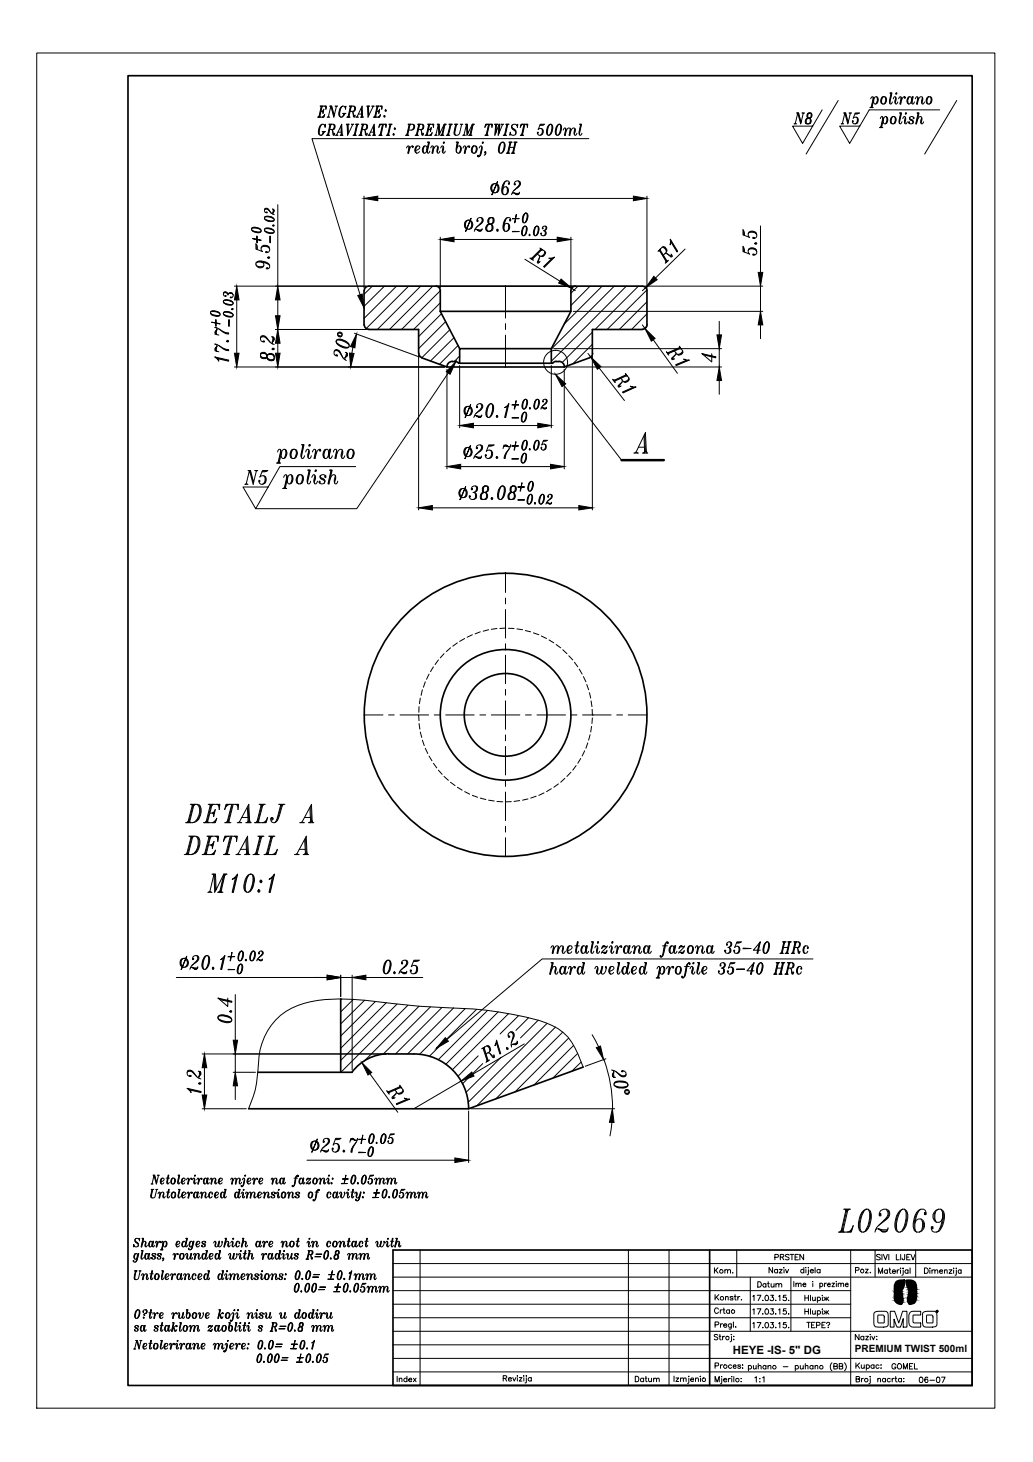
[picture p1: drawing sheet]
<svg xmlns="http://www.w3.org/2000/svg" width="210mm" height="297mm" viewBox="0 0 210 297" stroke-linecap="round" stroke-linejoin="round" font-family="sans-serif">
<defs><g id="words">
<text font-size="2.3" x="148.9" y="275">HEYE -IS- 5&quot; DG</text>
<text font-size="2" x="173.7" y="274.7">PREMIUM TWIST 500ml</text>
</g></defs>
<!-- layer: 1 -->
<g fill="none" stroke="#000" stroke-width=".2">
<path d="M102.7 58.1v6.5M102.7 65.8v1.1M102.7 68.1v6.5M102.7 116.5v3.9M102.7 121.5v1.2M102.7 123.8v5.8M102.7 130.8v1.2M102.7 133.1v5.8M74 145.3h3.8M79 145.3h1.1M81.3 145.3h5.8M88.2 145.3h1.2"/>
<path d="M90.6 145.3h5.8M97.5 145.3h1.2M99.8 145.3h5.8M102.7 140.1v1.1M102.7 142.4v5.8M102.7 149.3v1.2M102.7 151.7v5.8M102.7 158.6v1.2M106.8 145.3h1.2M109.1 145.3h5.8M116 145.3h1.2M118.4 145.3h5.8"/>
<path d="M125.3 145.3h1.2M127.6 145.3h3.9M102.7 160.9v5.8M102.7 167.9v1.2M102.7 170.2v3.8"/>
</g>
<!-- layer: 3 -->
<g fill="none" stroke="#000" stroke-width=".34">
<path d="M26 15.4h171.5v266.1h-171.5zM74 59.1v6.9M74.9 58.1h55.6M74.9 58.1a.91 .91 0 0 0-.9 .9M88.6 58.1a.91 .91 0 0 1 .9 .9M89.5 59.1v4.2M116 59.1v4.2h-26.5M116.9 58.1a.91 .91 0 0 0-.9 .9M130.5 58.1a.91 .91 0 0 1 1 .9M131.5 59.1v6.9a.91 .91 0 0 1-1 .9M74 66a.91 .91 0 0 0 .9 .9M74.9 66.9h10.2v4.9"/>
<path d="M85.1 71.8a.91 .91 0 0 0 .6 .8M85.7 72.7l5.1 1.9h23.9l5.1-1.9M89.5 63.3l3.9 7.5M91.9 73.5h.5M91.9 73.4a1.12 1.12 0 0 0-1.1 1.1M92.4 73.4l.8 .4M93.2 73.8h19.1M112 70.8h-18.6v3M112 70.8v3M113 73.5h.6M113 73.4l-.7 .4M113.6 73.4a1.12 1.12 0 0 1 1.1 1.1"/>
<path d="M116 63.3l-4 7.5M120.4 71.8a.91 .91 0 0 1-.6 .8M130.5 66.9h-10.1v4.9M52.4 217.9h19.2M69.2 203v14.9M79 214.1h5.1M79 214.1a9.3 9.3 0 0 0-7.4 3.7M84.1 214.1a11.1 11.1 0 0 1 11.1 11.1M118.5 216.8l-23.3 8.5h-44.7M79.9 254h117.6v27.5h-117.6zM144.2 254v27.5"/>
<circle cx="102.7" cy="145.2" r="8.4"/>
<circle cx="102.7" cy="145.2" r="13.3"/>
<circle cx="102.7" cy="145.2" r="28.7"/>
</g>
<!-- layer: 8 -->
<g fill="none" stroke="#000" stroke-width=".2">
<path d="M75.7 58.1l-1.7 1.7M78.1 58.1l-4.1 4.1M80.6 58.1l-6.6 6.6M83 58.1l-8.6 8.7M85.5 58.1l-8.8 8.8M87.9 58.1l-8.8 8.8M89.5 59.1l-7.9 7.8M117.4 58.1l-1.4 1.5M119.9 58.1l-3.9 4M122.4 58.1l-7.8 7.8M124.8 58.1l-12.8 12.8M127.3 58.1l-15.3 15.3"/>
<path d="M129.7 58.1l-8.8 8.8M131.5 58.9l-8.1 8M89.5 61.5l-5.5 5.4M89.7 63.7l-4.6 4.7M90.6 65.3l-5.5 5.5M91.4 67l-5.7 5.7M92.3 68.6l-4.8 4.7M93.1 70.2l-3.8 3.8M93.4 72.3l-1.1 1.2M120.4 67.5l-6.2 6.2M120.4 69.9l-4 4M131.5 61.3l-5.7 5.6"/>
<path d="M131.5 63.8l-3.2 3.1M131.5 66.3l-.7 .6M69.4 203l-.2 .1M71.8 203l-2.6 2.6M74.1 203.2l-4.9 4.8M76.3 203.5l-7.1 7M78.5 203.7l-9.3 9.3M80.7 204l-11.5 11.4M82.9 204.3l-13.6 13.6M85.1 204.4l-11.1 11.2M87.5 204.6l-9.7 9.6M89.8 204.7l-9.4 9.4"/>
<path d="M92.2 204.8l-9.4 9.3M94.5 204.9l-9.3 9.3M96.8 205.1l-9.5 9.5M97.2 214.5l-4.1 4.2M98.1 216.1l-4.1 4.1M99.1 205.3l-10.1 10M101.2 205.6l-10.6 10.7M101.8 214.8l-7.1 7.1M103.3 205.9l-11.4 11.5M105.4 206.3l-3.8 3.8M107.4 206.8l-2.6 2.6M109.4 207.3l-3.6 3.6"/>
<path d="M111.2 207.9l-16.1 16.1M112.9 208.7l-16 15.9M114.4 209.7l-13.6 13.5M115.5 210.9l-10.8 10.9M116.6 212.4l-8.1 8M117.4 214.1l-5 4.9M118.1 215.8l-1.9 1.8"/>
</g>
<!-- layer: 0 -->
<g fill="none" stroke="#000" stroke-width=".2">
<path d="M7.5 10.8h194.7v275.3h-194.7zM177.4 19.7l-.3 2.2M177.4 20l-.4 1.9M177.8 19.7a.38 .38 0 0 1 .6 .2 .86 .86 0 0 1-.6 1.2 1.08 1.08 0 0 1 0-1.4zM178.1 19.7l.2 .7-.4 .7M178.3 19.9l.1 .5-.2 .5M179.2 19.7a.65 .65 0 0 1 .9 .1 .65 .65 0 0 1 0 .9l-.2 .3a.59 .59 0 0 1-.9-.1 1.18 1.18 0 0 1 .2-1.2zM179.2 19.9l-.2 .5 .1 .5M179.5 19.7l-.3 .4a.86 .86 0 0 0 .2 1M179.7 19.7a1.08 1.08 0 0 1-.1 1.4M180 19.9l.1 .5-.2 .5M180.8 18.9h.4l-.4 1.9"/>
<path d="M180.9 18.9l.3 .1M181 18.9l.1 .2M181.1 18.9a2.93 2.93 0 0 0-.3 2.1l.3 .1 .2-.4M181.2 18.9l-.4 2.1M182 19.7l-.1 1.3M182 20l-.2 .5 .2 .6h.2l.2-.4M182 19h.2M182.1 18.9h.2l-.1 .2h-.2zM182.2 18.9l-.1 .2M183.1 20l-.2 1.1h.1l.2-.7-.1-.7h-.2l-.3 .4M183.1 19.7l-.2 1.4M183.9 19.9l-.1-.2v.3h.2l-.1-.3h-.4l-.3 .7"/>
<path d="M184.5 19.7h.5a.88 .88 0 0 1-.4 1.4 .94 .94 0 0 1-.1-1.4zM184.6 19.7a1.18 1.18 0 0 0-.1 1.2M184.8 19.7l-.3 .7 .1 .7M185.5 19.7l-.2 1.3M186.5 20l-.3 1.1h.2l.2-.8-.1-.6h-.3l-.2 .4M186.5 19.7l-.2 1.4M187.4 19.7l-.1 1.3M187.4 20l-.1 .5 .1 .6h.2l.2-.4M188.4 19.7a.65 .65 0 0 1 .9 .1 .65 .65 0 0 1 0 .9l-.2 .3a.59 .59 0 0 1-.8-.1 1.18 1.18 0 0 1 .1-1.2zM188.4 19.9l-.1 .5 .1 .5M188.7 19.7l-.3 .4a.86 .86 0 0 0 .2 1M188.9 19.7a1.08 1.08 0 0 1 0 1.4"/>
<path d="M189.2 19.9l.1 .5-.2 .5M65.2 25.5l-.4 1.1 .1 .7M65.5 25.2l-.4 .5-.1 .5a.96 .96 0 0 0 .1 1.3M65.5 26.7h.6M65.5 26.7l.2 .2M65.6 26.7l.1 .4M65.7 26.7l-.4 .8M65.8 26.7l-.2 .4M66 25.5l.1-.3v.7l-.2-.5a.78 .78 0 0 0-.8 .1 .78 .78 0 0 0-.3 .7l-.1 .4a.61 .61 0 0 0 .4 .9l.4-.1 .4-.7M66 26.7l-.2 .2M66.1 26.7l-.3 .2M66.3 27.5h.7"/>
<path d="M66.4 27.5l.2-.1 .3 .1M66.6 27.3l-.1 .2M66.7 27.3l.1 .2M66.8 25.2h.9a.56 .56 0 0 1 .4 .6 .56 .56 0 0 1-.4 .5h-.7M66.9 25.2l.3 .2 .2-.2M67 25.2l.1 .3M67.1 25.2l-.5 2.3M67.2 25.2l-.6 2.3M67.2 25.2l-.5 2.3M67.3 26.3l.3 .2 .2 .8 .2-.2M67.3 25.2l-.1 .3M67.6 26.5l.1 1h.2l.1-.4"/>
<path d="M67.7 25.2l.1 .2a.77 .77 0 0 1-.1 .9M67.7 27.3l.2 .1M67.9 25.4l.1 .4-.2 .4M68.2 27.5h.5M68.3 27.5l.1-.1 .2 .1M68.4 27.4l1-2.2 .1 2.3M68.7 26.9h.7M69.1 27.5h.6M69.3 25.7l.1 1.8M69.4 25.5v1.9M69.4 27.4l-.2 .1M69.4 27.3l-.1 .2"/>
<path d="M69.5 27.3l.1 .2M70.4 25.2h.6M70.5 25.2v.3M70.5 25.2l.1 2.3 1-2.1M70.7 25.2l.1 1.9M70.8 25.2l-.1 .3M70.9 25.2l-.3 .2 .1 1.7M71.4 25.2h.5M71.5 25.2l.1 .2 .2-.2M71.7 27.5h.7M71.8 27.5l.3-.1 .2 .1M72.1 27.3l-.2 .2"/>
<path d="M72.2 27.3v.2M72.2 25.2h.7M72.3 25.2l.3 .2 .2-.2M72.4 25.2l.1 .3M72.5 25.2l-.5 2.3M72.6 25.2l-.5 2.3M72.7 25.2l-.5 2.3M72.7 25.2l-.1 .3M72.9 27.5h.7M73 27.5l.3-.1 .2 .1M73.3 27.3l-.2 .2M73.3 27.3l.1 .2"/>
<path d="M73.4 25.2h1a.56 .56 0 0 1 .3 .6 .56 .56 0 0 1-.4 .5h-.7M73.5 25.2l.3 .2 .2-.2M73.6 25.2l.1 .3M73.7 25.2l-.5 2.3M73.8 25.2l-.5 2.3M73.9 26.3l.3 .2 .2 .8 .2-.2M73.9 25.2l-.1 .3M74 39.8v18.7M74.2 26.5l.2 1h.1l.1-.4M74.4 25.2v.2a.77 .77 0 0 1-.1 .9M74.4 27.3l.1 .1M74.5 25.4l.1 .4-.2 .4"/>
<path d="M74.8 27.5h.5M74.9 27.5l.1-.1 .2 .1M75 27.4l1-2.2 .1 2.3M75.3 26.9h.7M75.7 27.5h.6M75.9 25.7l.1 1.8M76 25.5v1.9M76 27.4l-.2 .1M76 27.3l-.1 .2M76.1 27.3l.1 .2M77 27.5h.7M77.1 27.5l.2-.1 .3 .1"/>
<path d="M77.2 25.2l-.2 .7 .1-.7h1.4l-.1 .7v-.7M77.3 27.3l-.2 .2M77.4 25.2l-.3 .4M77.4 27.3l.1 .2M77.6 25.2l-.5 .2M77.7 25.2l-.5 2.3M77.8 25.2l-.5 2.3M77.9 25.2l-.5 2.3M78.2 25.2l.2 .2M78.2 25.2l.2 .3M78.3 25.2l.1 .4M78.5 27.5h.7"/>
<path d="M78.6 27.5l.2-.1 .3 .1M78.8 27.3l-.1 .2M78.9 27.3l.1 .2M79 25.2h.7M79.1 25.2l.2 .2 .3-.2M79.2 25.2l.1 .3M79.3 25.2l-.5 2.3M79.4 25.2l-.5 2.3M79.5 25.2l-.2 .3M79.9 27.1l.2 .2-.1 .2-.1-.1zM79.9 27.3l.1 .1zM80.1 26.1l.2-.1 .1 .2-.2 .1z"/>
<path d="M80.2 26.1l.1 .1zM82.4 27.5h.7M82.5 27.5l.2-.1 .3 .1M82.7 27.3l-.1 .2M82.8 27.3l.1 .2M82.9 25.2h1a.63 .63 0 0 1 .3 .7 .63 .63 0 0 1-.5 .5h-.7M83 25.2l.2 .2 .3-.2M83.1 25.2l.1 .3M83.1 29.9l-.2 1.2h.1l.2-.7-.1-.7-.2-.1-.3 .5M83.1 29.7l-.2 1.4M83.2 25.2l-.6 2.3M83.2 25.2l-.5 2.3"/>
<path d="M83.3 25.2l-.5 2.3M83.4 25.2l-.2 .3M83.9 29.9l-.1-.2v.2h.2l-.1-.3-.4 .1-.3 .7M83.9 25.2l.1 .2a.79 .79 0 0 1-.3 1M84.1 25.4a.77 .77 0 0 1-.2 .9M84.3 27.5h.7M84.4 30.6a.8 .8 0 0 0 .8-.9l-.4-.1a.78 .78 0 0 0-.5 .8 .78 .78 0 0 0 .5 .7l.4-.3M84.4 27.5l.3-.1 .2 .1M84.6 29.9l-.2 .5 .1 .5M84.7 27.3l-.2 .2M84.8 27.3l.1 .2M84.8 29.6l-.3 .8 .1 .7"/>
<path d="M84.9 25.2h.9a.56 .56 0 0 1 .3 .6 .56 .56 0 0 1-.4 .5h-.7M84.9 25.2l.3 .2 .2-.2M85 25.2l.1 .3M85.1 25.2l-.5 2.3M85.2 25.2l-.5 2.3M85.3 25.2l-.5 2.3M85.4 26.3l.2 .2 .3 .8 .1-.2M85.4 25.2l-.2 .3M85.6 26.5l.2 1h.2v-.4M85.8 25.2l.1 .2a.77 .77 0 0 1-.2 .9M85.8 27.3l.2 .1M86 25.4v.4l-.1 .4"/>
<path d="M86.1 29.7l.4-.1a.88 .88 0 0 1-.3 1.5 .94 .94 0 0 1-.1-1.4zM86.1 29.9l-.2 .5 .1 .5M86.3 29.6l-.3 .8 .2 .7M86.4 27.5h1.2l.2-.6-.2 .6M86.5 27.5l.2-.1 .3 .1M86.7 27.3l-.2 .2M86.8 27.3l.1 .2M86.8 28.9h.5l-.5 1.9M86.9 25.2h1.3l-.1 .7v-.7M86.9 28.9l.3 .1M87 25.2l.2 .2 .3-.2M87 28.9l.1 .2"/>
<path d="M87.1 26.3h.5M87.1 25.2v.3M87.1 28.9a2.93 2.93 0 0 0-.3 2.1l.3 .1 .2-.4M87.1 25.2l-.5 2.3M87.2 28.9l-.4 2.1M87.2 25.2l-.5 2.3M87.3 25.2l-.5 2.3M87.4 25.2l-.2 .3M87.6 26.1l-.2 .2 .1 .2M87.6 26.2l-.3 .1 .2 .1M87.6 25.9l-.1 .8zM87.6 27.4l-.3 .1"/>
<path d="M87.6 27.3l-.2 .2M87.7 27.1l-.2 .4M87.8 25.2l.3 .2M87.9 25.2l.2 .3M88 25.2l.1 .5M88 29.9l-.2 1.2h.1l.2-.8-.1-.6-.2-.1-.3 .5M88 29.7l-.1 1.4M88.1 30.3a.66 .66 0 0 1 .7-.7l.2 .3-.1 .9M88.3 27.5h.5M88.4 27.5l.2-.1 .1 .1M88.8 25.2h.5v1.9l1-1.9M88.9 25.2l.2 .2 .1 2.1 .1-.4"/>
<path d="M89 29.7l-.1 1.3M89 29.9l-.2 .6 .2 .6h.1l.3-.4M89 25.2l.1 .3M89.1 25.2l-.5 2.2M89.2 25.2l.1 2.1M89.5 27.5h.7M89.5 30.1l.3-.5 .3 .1v.6l-.1 .5M89.6 27.5l.2-.1 .3 .1M89.8 27.3l-.1 .2M89.9 27.3l.1 .2M90.1 29.7l-.1 1.3M90.1 29.9l-.2 .6 .2 .6h.1l.3-.4"/>
<path d="M90.1 29h.2M90.1 28.9h.2l-.1 .2h-.1zM90.2 28.9l-.1 .2M90.3 25.2h.4M90.3 25.2l-.5 2.3M90.4 25.2l-.6 2.3M90.4 25.2l-.5 2.3M90.5 25.2l-.1 .3M90.6 25.2l-.2 .2M90.7 27.5h.7M90.8 27.5l.2-.1 .3 .1M91 27.3l-.1 .2"/>
<path d="M91.1 27.3l.1 .2M91.2 25.2h.7M91.3 25.2l.3 .2 .2-.2M91.4 25.2l.1 .3M91.5 25.2l-.6 2.3M91.6 25.2l-.6 2.3M91.7 25.2l-.6 2.3M91.8 25.2l-.2 .3M92.3 25.2h.7M92.4 25.2l.3 .2 .2-.2M92.5 25.2l.1 .3M92.6 25.2a2.93 2.93 0 0 0-.3 2.2 .68 .68 0 0 0 .8 0 .68 .68 0 0 0 .3-.5l.4-1.5"/>
<path d="M92.7 28.9h.4l-.3 1.5 .1-.3a.43 .43 0 0 1 .3-.4 .43 .43 0 0 1 .5 .2 .85 .85 0 0 1-.7 1.2l-.1-.1a1.2 1.2 0 0 1-.1-1.4l.1-.7M92.7 25.2a2.93 2.93 0 0 0-.3 2.2M92.8 25.2l-.4 1.7v.4l.2 .2M92.8 28.9l.2 .1M92.9 28.9v.2M92.9 25.2l-.2 .3M93 28.9a3.6 3.6 0 0 0-.1 2.1M93.4 29.6l.2 .8-.4 .7M93.5 25.2h.5M93.6 29.9l.1 .5-.2 .5M93.6 25.2l.2 .2 .2-.2M94 27.5h.5"/>
<path d="M94.1 27.5l.2-.1 .2 .1M94.5 25.2h.5l.1 1.9 .9-1.9M94.6 29.9l-.3 1.2h.2l.2-.7-.1-.7-.3-.1-.2 .5M94.6 29.7l-.2 1.4M94.6 25.2l.2 .2 .1 2.1 .2-.4M94.7 25.2l.1 .3M94.8 25.2l-.5 2.2M94.9 25.2l.1 2.1M95.2 27.5h.7M95.3 27.5l.3-.1 .2 .1M95.3 29.9v-.2v.2h.1l-.1-.3-.3 .1-.3 .7M95.6 27.3l-.2 .2"/>
<path d="M95.6 27.3l.1 .2M96 25.2h.4M96 25.2l-.5 2.3M96 29.7a.65 .65 0 0 1 .9 .1 .65 .65 0 0 1 0 .9l-.2 .3a.59 .59 0 0 1-.8-.1 1.18 1.18 0 0 1 .1-1.2zM96 29.9l-.1 .5v.5M96.1 25.2l-.5 2.3M96.2 25.2l-.6 2.3M96.2 25.2l-.1 .3M96.3 29.6l-.3 .5a.86 .86 0 0 0 .2 1M96.3 25.2l-.2 .2M96.5 29.6a1.08 1.08 0 0 1-.1 1.5M96.8 29.9l.1 .5-.2 .5"/>
<path d="M97.4 30.1l.2-.5h.2a2.2 2.2 0 0 1-.5 2.2h-.3v-.2h.2v.2l-.1-.2M97.9 29.7l-.3 1.9M97.9 29.9l-.3 1.5-.3 .4M98 29h.2M98.1 28.9h.1l-.1 .2h-.1zM98.1 28.9v.2M98.5 27.5h.7M98.6 31.4l.1-.3-.2-.2 .2-.1v.3l-.3 .5M98.6 30.9l.1 .1zM98.6 27.5l.3-.1 .2 .1M98.8 25.2l-.3 .7 .2-.7h1.3v.7v-.7M98.9 27.3l-.2 .2"/>
<path d="M98.9 25.2l-.3 .4M98.9 27.3l.1 .2M99.1 25.2l-.4 .2M99.3 25.2l-.5 2.3M99.4 25.2l-.5 2.3M99.5 25.2l-.6 2.3M99.7 25.2l.3 .2M99.8 25.2l.2 .3M99.9 25.2l.1 .4M100 37.4a.92 .92 0 0 1 1.4 .8 .92 .92 0 0 1-1.4 .8 1.11 1.11 0 0 1 0-1.6zM100.1 37.4a1.22 1.22 0 0 0 0 1.6M100.5 37.3a1.06 1.06 0 0 0 0 1.9"/>
<path d="M100.5 25.2h.6M100.6 25.2l.2 .2M100.6 25.2l.1 .3M100.7 37.3a1.1 1.1 0 0 1 0 1.9M100.7 25.2l-.1 2.3 .1-.4M100.8 25.4l-.2 1.7M100.9 25.2l-.2 1.9 .7-1.9M101 37.4a1.11 1.11 0 0 1 0 1.6M101 25.2l-.2 .4M101.1 25.2l-.3 .2M101.1 36.9l-1.1 2.7h-.1zM101.4 25.2l-.2 2.3 .2-.4"/>
<path d="M101.4 25.2h.2l-.2 1.9 .7-1.7M101.5 25.4l-.2 1.7M101.7 29.2l-.3 1.1v.6M101.8 29l.5-.1a1.48 1.48 0 0 1-.4 2.2h-.3a1.54 1.54 0 0 1 .2-2.1zM101.8 25.2h.5M101.9 25.2l.2 .2 .1-.2M102 28.9a2.19 2.19 0 0 0-.4 2.2M102.2 27.5h.7M102.3 28.9a2.19 2.19 0 0 1-.4 2.2M102.3 27.5l.3-.1 .2 .1M102.5 37.2l-.3 .4a2.34 2.34 0 0 0 0 1.7M102.5 29.1v.6l-.3 1.1"/>
<path d="M102.6 27.3l-.2 .2M102.7 27.3l.1 .2M102.8 25.2h.6M102.8 25.2l.3 .2 .2-.2M102.9 36.8a2.63 2.63 0 0 0-.5 2.8M102.9 37.9a1.15 1.15 0 0 1-.2 1.7M102.9 31.1h.7M102.9 25.2l.1 .3M103 31.1l.2-.1 .3 .1M103 25.2l-.5 2.3M103.1 38.2l.1 .3-.1 .7M103.1 25.2l-.5 2.3"/>
<path d="M103.2 25.2l-.5 2.3M103.2 30.9l-.1 .2M103.3 25.2l-.2 .3M103.3 30.9l.1 .2M103.4 28.9h.7M103.4 37.3l-.1-.1v.2h.2l-.1-.5a.82 .82 0 0 0-1.2 .7l-.2 .3a1.36 1.36 0 0 0 .4 1.7 .81 .81 0 0 0 .9-.7 .81 .81 0 0 0-.7-1l-.4 .6M103.5 29.9h1M103.5 28.9l.2 .1 .3-.1M103.6 28.9v.2M103.6 28.9l-.5 2.2M103.7 28.9l-.5 2.2M103.8 28.9l-.5 2.2"/>
<path d="M103.9 31.1h.7M103.9 28.9l-.2 .2M104 31.1l.2-.1 .3 .1M104 25.9l.8 .8M104.1 25.4v.6l.5 .3a.63 .63 0 0 1 0 1.1 .63 .63 0 0 1-.9-.5l-.1 .6 .2-.2M104.2 30.9l-.1 .2M104.3 30.9l.1 .2M104.4 28.9h.7M104.5 28.9l.2 .1 .3-.1M104.6 37.4l.1-.1v.3h-.2a.65 .65 0 0 1 .4-.8 .65 .65 0 0 1 .8 .3 .65 .65 0 0 1-.3 .8l-1 .8-.5 .9M104.6 28.9l.1 .2M104.7 28.9l-.5 2.2"/>
<path d="M104.8 28.9l-.5 2.2M104.9 28.9l-.2 .2M105 25.5l.2-.3-.1 .7a.59 .59 0 0 0-.8-.6 .59 .59 0 0 0-.1 1l.5 .3v.8M105.3 36.8a.77 .77 0 0 1-.1 1.1l-.8 .8M105.6 36.9a1 1 0 0 1-.6 1.3M105.6 39.2l-.2 .1-1.2-.1-.1 .1M105.6 39l-.2 .4-.2 .2h-.3l-.5-.4 .5 .2h.5M105.7 27.5h.7M105.8 27.5l.3-.1 .2 .1M106 25.2l-.3 .7 .2-.7h1.3v.7v-.7M106.1 27.3l-.2 .2M106.1 25.2l-.3 .4"/>
<path d="M106.1 27.3l.1 .2M106.3 25.2l-.4 .2M106.5 25.2l-.5 2.3M106.6 25.2l-.5 2.3M106.7 25.2l-.6 2.3M106.9 25.2l.3 .2M107 25.2l.2 .3M107.1 25.2l.1 .4M109.7 25.5l.9-.3h-.8l-.4 1.1a.63 .63 0 0 1 .9 0 .63 .63 0 0 1 0 .8 .62 .62 0 0 1-1 .2l-.1-.4h.2v.2l-.1-.2M109.8 25.4h.7M110 26.1a.89 .89 0 0 1-.2 1.4M110.2 26.3a.93 .93 0 0 1-.2 1.1"/>
<path d="M111.6 25.4l.4-.2a1.48 1.48 0 0 1-.4 2.3h-.2a1.54 1.54 0 0 1 .2-2.1zM111.6 25.5l-.5 1.1 .1 .7M111.8 25.2a2.19 2.19 0 0 0-.4 2.3M112 25.2a2.19 2.19 0 0 1-.4 2.3M112.2 25.5v.6l-.4 1.2M113.3 25.4l.5-.2a1.48 1.48 0 0 1-.5 2.3h-.1a1.54 1.54 0 0 1 .1-2.1zM113.3 25.5l-.4 1.1 .1 .7M113.6 25.2a2.19 2.19 0 0 0-.4 2.3M113.8 25.2a2.19 2.19 0 0 1-.5 2.3M113.9 25.5l.1 .6-.4 1.2M114.9 26.3l-.2 1.2h.2l.1-.9-.1-.5-.2-.1-.3 .4M114.9 26.1l-.1 1.4"/>
<path d="M115.9 26.3l-.3 1.2h.2l.2-.9v-.3l-.3-.3a.66 .66 0 0 0-.7 .6M115.9 26.1l-.2 1.4M116 26.6a.66 .66 0 0 1 .6-.6l.3 .3-.2 .8M116.8 26.1l-.1 1.3M116.8 26.3l-.2 .6 .2 .6h.2l.2-.4M117.7 25.2h.5l-.5 1.9M117.8 25.2l.3 .2M117.9 25.2l.1 .3M118 25.2a2.93 2.93 0 0 0-.3 2.2l.3 .1 .3-.4M118.1 25.2l-.4 2.2M119.6 28.2h-56.2l9.8 31.7M131.5 39.8v18.8"/>
<path d="M161.3 25.2h.6M161.4 25.2h.4M161.9 23h.4l.5 1.9 .4-1.9M161.9 23h.3M162 23l.2 .2M162.2 23l.5 1.9M162.8 24.9l-.1 .3-.6-2.2-.5 2.1M163 23h.5M163 23h.4M163.7 25.1h.9M164 24.1a.77 .77 0 0 0-.2 1M164.1 23.9l.2 .1-.4 .1"/>
<path d="M164.1 23.2v.7M164.1 23h.8M164.2 24a.72 .72 0 0 0-.2 1.2M164.4 23a.86 .86 0 0 0-.2 1M164.5 24a.73 .73 0 0 1-.2 1.2M164.6 24.2v.7M164.7 23a.75 .75 0 0 1-.2 1 .64 .64 0 0 1 .2 1 .64 .64 0 0 1-1.1-.1 .66 .66 0 0 1 .6-.9M164.7 23.9l-.3 .1 .2 .1M164.8 23v.8M167.1 22.3l-4 6.8-2-3.5h4.1M170.3 20.4l-6.5 10.9M170.9 25.2h.5"/>
<path d="M171 25.2h.3M171.4 23h.4l.6 1.9 .4-1.9M171.5 23h.3M171.6 23l.2 .2M171.8 23l.5 1.9M172.4 24.9l-.1 .3-.6-2.2-.5 2.1M172.5 23h.5M172.6 23h.3M173.7 23.2l.9-.2h-.8l-.4 1a.63 .63 0 0 1 .9-.1 .63 .63 0 0 1 0 1 .64 .64 0 0 1-1 0l-.1-.4h.2v.2h-.1M173.8 23h.7M174 23.8l.1 .1a1 1 0 0 1-.3 1.3M174.2 24a.95 .95 0 0 1-.2 1.1"/>
<path d="M176.8 21.9h.6M176.8 21.9h.5M176.9 20.1l.3-.4h.1a.9 .9 0 0 1 .1 1l-.2 1.2M177.1 21.6l-.2 .3M177.2 21.6l.1 .3M181.5 20.1l.3-.4h.2l.1 .6-.2 .5M185.8 20.7l-.2 .4h-.2a1.29 1.29 0 0 1 0-1.4h.2l-.3 1.1M186.6 20.3a.66 .66 0 0 1 .7-.6l.2 .3-.2 .8M190.9 22.3h-14.3l-4 6.8-2-3.5h4.1M194.4 20.4l-6.5 10.9M45.4 59.6l.5-.1 .3 .2 .1 .3M45.5 59.5l.4-.1 .3 .1"/>
<path d="M46.3 59.8a.5 .5 0 0 0-.4-.6 .5 .5 0 0 0-.6 .6 .5 .5 0 0 0 .6 .4v-.2h-.1l.1 .1M46.3 59.8a.53 .53 0 0 1 .6-.3 .53 .53 0 0 1 .5 .6 .53 .53 0 0 1-.6 .4v-.2h.2l-.1 .1M46.3 59.8a.65 .65 0 0 1 1.1 .1M46.5 59.6h.7M47.6 58.1h26.8M51.1 46.6a2.06 2.06 0 0 0 2 .4M51.1 46.5a1.81 1.81 0 0 1 2 .3M51.3 46.2h.9a.63 .63 0 0 1 .7 .3 .63 .63 0 0 1 0 .7h-.9a.63 .63 0 0 1-.7-.2 .63 .63 0 0 1 0-.8zM51.3 46.8l1 .4 .6-.1M51.3 46.3l.6-.1 .6 .2 .4 .2M51.4 48.5l1.7 .4zM52 53.8a1.15 1.15 0 0 0 1.6 .2"/>
<path d="M52 53.4a2.75 2.75 0 0 1 2.8 .6M52.2 49.8v.8M52.2 48l.1 1.3h-.1zM52.3 53.2l.2-.1a3 3 0 0 1 1.9 .5M52.3 50.7v-.5l-.3-.7v1.1l1.4 .5a.78 .78 0 0 1-.1-1.1 .78 .78 0 0 1 1.1 0 .8 .8 0 0 1 .1 1.2l-.5 .1v-.2h.3v.1h-.2M52.4 54.2h1M53.1 53.2a.59 .59 0 0 1 .5 .6 .59 .59 0 0 1-.5 .6 .79 .79 0 0 1-.9-.3 .79 .79 0 0 1 0-.9 2.21 2.21 0 0 1 2.5 .5l.1 .3a.52 .52 0 0 1-.7 .6v-.2h.3l-.1 .1M53.1 50.4a1.08 1.08 0 0 1 1.7 .2M53.4 50.1a1.28 1.28 0 0 1 1.3 .2M53.7 46.8a1.86 1.86 0 0 0 2 .3M53.7 46.6a1.86 1.86 0 0 1 2 .4M53.7 44.3a1.86 1.86 0 0 0 2 .4"/>
<path d="M53.7 44.2a1.86 1.86 0 0 1 2 .4M53.7 42.6l.3-.1 .4 .1 .7 .7M53.8 44a1.64 1.64 0 0 1 1.9 .6 1.03 1.03 0 0 1-1.7 .1l-.3-.4zM53.8 42.5a.63 .63 0 0 1 1 .4M53.9 46.4a1.4 1.4 0 0 1 1.8 .7 1.18 1.18 0 0 1-1.7 0l-.3-.3zM53.9 47l1.1 .4 .5-.1M53.9 46.5l.6-.1 1 .4M53.9 44.6l1.1 .4 .5-.1M53.9 44h1l.6 .3M54.2 43.2l-.1-.1h.2v.1a.46 .46 0 0 1-.6-.3 .46 .46 0 0 1 .3-.5 .46 .46 0 0 1 .6 .2l.5 .7 .6 .3M54.4 52.3l.3-.1 .1 .2-.3 .1zM54.5 52.3l.2 .1z"/>
<path d="M54.9 48v1.3zM55.3 42.5l.4 .2v.2l-.3 .4 .2-.7M55.4 42.5l.1 1M55.5 45.7l.2 .2h-.2zM55.5 45.8l.1 .1zM56.4 41.6v16.5M76.8 40.3h51.9M89.5 48.2v10.3M92.3 48.7h20.9M94.7 44.9a.91 .91 0 0 1 1.2 .2 .91 .91 0 0 1-.2 1.3 .91 .91 0 0 1-1.2-.2 1.25 1.25 0 0 1 .2-1.3zM94.8 44.9a1.05 1.05 0 0 0 0 1.6M95.1 44.7a1.1 1.1 0 0 0 0 1.9"/>
<path d="M95.3 44.7a1.06 1.06 0 0 1 0 1.9M95.6 44.9a1.16 1.16 0 0 1 0 1.6M95.7 44.3l-1.1 2.7zM97 44.9v-.2h.1v.3h-.2a.65 .65 0 0 1 .4-.8 .65 .65 0 0 1 .8 .4 .65 .65 0 0 1-.3 .8l-1 .8-.4 .8M97.8 44.2a.76 .76 0 0 1-.2 1.2l-.8 .8M98 44.3a.95 .95 0 0 1-.6 1.3M98 46.6l-.2 .1-1.2-.1-.1 .1M98 46.5a.53 .53 0 0 1-.7 .5l-.5-.4 .5 .2h.5M98.8 46.8l.5 .2 .7-.2M99.1 45.6a1.03 1.03 0 0 0-.2 1.2M99.2 45.4l.3 .1-.5 .1M99.3 44.3l.8-.1a.74 .74 0 0 1 .2 .9 .74 .74 0 0 1-.8 .4l-.3-.1a.83 .83 0 0 1 .1-1.1z"/>
<path d="M99.3 44.5v.9M99.3 44.3l.6-.1 .4 .1M99.5 45.5a.94 .94 0 0 0-.4 1.5M99.7 44.2a.98 .98 0 0 0-.2 1.3M99.8 45.5a.97 .97 0 0 1-.3 1.5M100 45.8l.1 .3-.1 .6M100.1 44.2a.95 .95 0 0 1-.3 1.3 .8 .8 0 0 1 .2 1.3 .8 .8 0 0 1-1.3-.2 .92 .92 0 0 1 .8-1.1M100.1 45.4l-.4 .1 .3 .1M100.2 44.3l.1 .3-.1 .7M101 46.6l.2 .1-.1 .3-.2-.2zM101 46.7l.1 .1zM102.7 44.6l-.2 .4a2.24 2.24 0 0 0-.1 1.7"/>
<path d="M103.1 44.2a2.63 2.63 0 0 0-.5 2.8M103.1 45.4a1.15 1.15 0 0 1-.2 1.6M103.3 45.6l.2 .3-.2 .7M103.7 44.7l-.1-.1v.3h.2l-.1-.6a.71 .71 0 0 0-1.1 .3l-.3 .8a1.36 1.36 0 0 0 .3 1.6 .81 .81 0 0 0 1-.7 .81 .81 0 0 0-.8-.9l-.3 .2-.1 .3M104.2 44.4h1.3zM104.2 47h1.3zM104.9 43.6l-.3 1.7zM106.3 46.2a.45 .45 0 0 1 .7-.1l.1 .6-.2 .6a.51 .51 0 0 1-.3 .6 .51 .51 0 0 1-.5-.2l-.1-.6zM106.4 43.6l.5-.3a1.27 1.27 0 0 1-.3 2h-.2a1.09 1.09 0 0 1-.1-1.4zM106.4 46.1l-.3 1v.6M106.6 43.5l-.3 .6v1M106.7 45.9a1.99 1.99 0 0 0-.4 2"/>
<path d="M106.7 52.7l7.1 4.4M106.8 43.3a1.86 1.86 0 0 0-.4 2M106.8 45.9a1.81 1.81 0 0 1-.4 2M106.9 43.3a1.97 1.97 0 0 1-.3 2M106.9 46.1l.1 .6-.1 .6-.2 .4M107.1 43.5l.1 .5-.4 1.1M107.6 47.6l.1 .1-.1 .2-.1-.1zM107.6 47.7h.1M107.7 52.4l.7 .5M107.8 52.5h.3l.2 .3M108.2 52.4l-.4 .1M108.3 52.5l-.1 .3"/>
<path d="M108.7 46.2a.45 .45 0 0 1 .7-.1l.1 .6-.1 .6a.51 .51 0 0 1-.3 .6 .51 .51 0 0 1-.6-.2l-.1-.6zM108.9 46.1l-.4 1 .1 .6M109.1 45.9a1.99 1.99 0 0 0-.4 2M109.2 45.9a1.81 1.81 0 0 1-.3 2M109.3 53.1l.1 .3M109.4 46.1v.6l-.1 .6-.2 .4M109.5 51.9l.2 .4-.3 .8v.1h.3M109.7 52.3l-.5 1.1 .2 .1 .3-.4M109.7 50.4l1 .6 .2 .3-.1 .3-.6 .5h-.3l-.8-.5M109.8 50.5l.2 .2 .3 .1M109.9 50.5l-.1 .3M110 50.6l-2.1 2"/>
<path d="M110 50.6l-2 2M110.1 50.7l-2 2M110.2 50.7l-.3 .2M110.3 46.4v-.1v.2h-.1a.45 .45 0 0 1 .4-.6 .45 .45 0 0 1 .5 .5l-.5 .5M110.6 46.9a.52 .52 0 0 1 .3 .6 .52 .52 0 0 1-.5 .4 .52 .52 0 0 1-.5-.6h.1v.2v-.1M110.6 46.9l.2 .2v.4l-.3 .4M110.7 51a.95 .95 0 0 1-.8 1.1M110.8 51.2a.91 .91 0 0 1-.7 .9M110.8 45.9l.1 .1a.57 .57 0 0 1-.5 .9M110.8 47v.7M111 46l-.1 .7M111.5 52.5l1.2-.2-2.1 2-.1-.1 1.6-1.7z"/>
<path d="M112.7 52.3l-2.2 1.9M116 48.2v10.3M116.1 58.6l.8 .5M131 58.1h24M131.2 58.4l-.7 .7M133.7 51.1l.8-.9 .3-.1 .3 .1 .4 .7-.7 .9M133.9 50.9l.2 .1M134 50.8l1.4 2.5M134 50.8l1.5 2.4M134.1 50.7l1.5 2.4M134.2 50.6v.3M134.3 50.5l-.2 .4-.3 .1"/>
<path d="M134.5 50.2l.2 .1a1.05 1.05 0 0 1 .7 .9M134.8 50.2a.95 .95 0 0 1 .6 .8M135.1 51.5h.4l.7 .5 .3-.1v-.2M135.3 53l.1 .4M135.4 52.9l.3 .2M135.5 51.5l1 .7 .1-.1-.3-.5M135.7 53l-.3 .1-.1 .3M135.8 52.9l-.6 .6M136.2 48.6l1.5 2.4-.1 .2-1.2-2-.2 .6zM136.2 48.6l1.4 2.5M136.5 52h-.2M139.2 50.6l-6 5.9"/>
<path d="M151.1 46.9v.8M151.1 50.3v.8M151.3 51.2v-.5l-.3-.6v1l1.3 .5a.72 .72 0 0 1-.2-.9 .72 .72 0 0 1 .9-.4 .76 .76 0 0 1 .8 .7 .76 .76 0 0 1-.5 .8h-.3v-.2h.3v.1h-.2M151.3 47.8v-.5l-.3-.6v1l1.3 .5a.72 .72 0 0 1-.2-.9 .72 .72 0 0 1 .9-.3 .76 .76 0 0 1 .8 .6 .76 .76 0 0 1-.5 .8h-.3v-.2h.3v.2h-.2M152 50.9a1.08 1.08 0 0 1 1.8 .2M152 47.5a1.08 1.08 0 0 1 1.8 .2M152.3 50.6a1.28 1.28 0 0 1 1.3 .2M152.3 47.2a1.28 1.28 0 0 1 1.3 .2M153.4 49.4l.2-.1 .2 .2-.3 .1zM153.5 49.4l.1 .1zM154.5 45.9v9.4M154.5 58.1v5.2"/>
<path d="M42.8 63.6a2.06 2.06 0 0 0 1.9 .4M42.8 63.4a1.81 1.81 0 0 1 1.9 .4M42.9 63.3a1.51 1.51 0 0 1 1.8 .5v.2a1.27 1.27 0 0 1-1.9-.4zM42.9 63.8l1.1 .4 .5-.1M42.9 63.3l.6-.1 .7 .1 .3 .3M43 65.5l1.7 .3zM43.7 72.5l2.8 .7v.2l-2.3-.5 .3 .5zM43.7 72.5l2.8 .8M43.7 71.3l.8 .2M43.7 67.9l.8 .2M43.9 65v1.3zM44.5 70.2a3.2 3.2 0 0 0 2 1.1v-.3a4.3 4.3 0 0 1-2.4-1l-.4-.1 .4 .2-.1 .7 .1 .6-.4-.4v-.2l.4-.5-.3 .5v.4"/>
<path d="M44.5 66.8a3.2 3.2 0 0 0 2 1.1v-.2a4.3 4.3 0 0 1-2.4-1.1l-.4-.1 .4 .2-.1 .8 .1 .5-.4-.3v-.2l.4-.6-.3 .6v.3M45.4 70.8l1.1 .4M45.4 67.5l1.1 .3M45.4 63.7a1.86 1.86 0 0 0 2 .4M45.4 63.6a1.86 1.86 0 0 1 2 .4M45.4 61.3a1.86 1.86 0 0 0 2 .4M45.4 61.2a1.86 1.86 0 0 1 2 .4M45.5 61a1.64 1.64 0 0 1 1.9 .6v.1a1.21 1.21 0 0 1-1.7 0l-.3-.4zM45.6 63.3a1.4 1.4 0 0 1 1.8 .8 1.21 1.21 0 0 1-1.7 0l-.3-.4zM45.6 64l1 .4 .6-.1M45.6 63.4l.6-.1 1 .4M45.6 61.6l1 .3h.6"/>
<path d="M45.6 61h.9l.7 .3M46.1 69.3l.2-.2 .2 .3-.3 .1zM46.2 69.3l.1 .1zM46.5 65l.1 1.3h-.1zM47.1 62.8l.2-.1 .1 .1-.2 .1zM47.2 62.8h.1zM47.6 74.6h42.8M48.1 60.9v10.9M52.9 72.4a1.17 1.17 0 0 0 1.3 .2M52.9 71.9a.96 .96 0 0 1 1.2 .1l.1 .2a.84 .84 0 0 1 1.3-.3 .84 .84 0 0 1 .1 1.3 .93 .93 0 0 1-1.4-.6M52.9 68.6a.78 .78 0 0 1 1.2 .1l.8 .9M53.1 71.8h.9"/>
<path d="M53.1 68.4a.88 .88 0 0 1 1.3 .5M53.1 71.7l-.2 .5 .2 .5M53.2 72.7l.3 .1 .6-.1M53.6 69.4l-.1-.1h.2v.2a.67 .67 0 0 1-.8-.5 .67 .67 0 0 1 .4-.8l.6 .1 1 1.3 .8 .4M54.1 72.8l.1-.4 .2 .6M54.1 71.9l.1 .5 .2-.4M54.2 72.6a.96 .96 0 0 0 1.5 .3M54.2 72.2a.97 .97 0 0 1 1.5 .2M54.4 72.9a.93 .93 0 0 0 1.2 .2M54.5 72h.9M55.2 68.4l.4 .1 .1 .2v.4l-.4 .5 .3-.5v-.6M55.3 70.8h.3l.1 .2h-.3z"/>
<path d="M55.3 68.4l.1 .1-.1 1.1 .1 .3M55.4 70.8h.2v.2h-.2zM55.6 72l.1 .7-.1 .5M56 66.9h18.4M56.4 60.9v3.2M56.4 69.7v2.1M67.9 71.3a.78 .78 0 0 1 1.2 .4l.6 1M68.1 71.2a.92 .92 0 0 1 1.2 .7M68.3 69.4a2.75 2.75 0 0 0 2.6 1.1M68.3 69.2a2.65 2.65 0 0 1 2.7 1M68.4 72.2l-.1-.1 .3 .1v.2a.66 .66 0 0 1-.8-.6 .66 .66 0 0 1 .5-.7 .66 .66 0 0 1 .8 .4l.6 1.2 .7 .6M68.5 69a2.38 2.38 0 0 1 2.4 .9v.6a1.57 1.57 0 0 1-2-.3 .8 .8 0 0 1-.4-1.2z"/>
<path d="M68.5 69.7l.5 .5a2.36 2.36 0 0 0 1.6 .4M68.6 67.9a.71 .71 0 0 0 .9 .3M68.6 69a2.85 2.85 0 0 1 2.2 .9M68.6 67.7a.71 .71 0 0 1 .9 .3M68.7 68.2l.5 .2 .2-.1M68.8 67.7l.4-.1 .2 .2M70.2 71.6l.3 .2 .1 .2v.3l-.5 .4 .3-.4 .1-.5M70.3 71.6l.1 .1-.4 1.3 .2 .1M71.7 70.5l-.2 1.3M72 67.7l13.2 4.8M85.1 72.2v31.4M90.8 75v20.3"/>
<path d="M91.1 75.8l-18.6 27.5h-20.5M93.4 74.3v12.6M112 74.3v12.6M112.5 70.8h34.1M114.6 78.2l11.7 15.3M114.7 75v20.3M115.1 74.6h31.5M116.5 63.3h38.5M119.5 71.8l.5 .7M120.4 72.3v31.3M121.7 74.7l5.2 6.7M124.5 77.1l.5 .6"/>
<path d="M124.6 77.1l.3 .2v.4M124.6 77.2h.3M125 77.3l-.1 .3M125.8 78.3v.3M126.4 77.2v.4l-.5 .6v.3h.2M126.4 77.6l-.8 .9 .1 .2 .5-.3M126.5 79.6l2.1-.9-.5-.2 1.1 .1-2.6 1.2zM127.1 75.9l.7 .9 .1 .3a.81 .81 0 0 1-1.2 .4l-.5-.7M127.1 76l.1 .3 .3 .2M127.1 76.3l.4 .1M127.2 76l-.1 .3M127.3 76.1l-2.6 1.2"/>
<path d="M127.3 76.2l-2.6 1.2M127.4 76.3l-2.6 1.2M127.8 76.8a.9 .9 0 0 1-1.1 .7M127.8 77a.95 .95 0 0 1-.9 .6M129.2 78.6l-2.7 1.1M130.5 66l.6 .8M132.7 69l4.9 6.8M135.4 71.4l.5 .8M135.4 71.6l.3 .1 .1 .4M135.5 71.6h.4M135.9 71.7l-.1 .3M136.7 72.7v.3"/>
<path d="M137.3 71.6v.4l-.5 .7-.1 .1 .3 .2M137.3 72l-.8 .9 .1 .2 .4-.2M137.3 74.1l2.2-.9-.6-.2 1.2 .2-2.7 1.1zM138 70.3l.7 1 .1 .3a.83 .83 0 0 1-1.2 .4l-.6-.7M138.1 70.4v.4l.3 .1M138.1 70.5l-.1 .3M138.2 70.6l-2.6 1.1M138.3 70.7l-2.6 1.1M138.3 70.8l-2.6 1.1M138.7 71.5a.84 .84 0 0 1-.9 .6M138.7 71.3a.94 .94 0 0 1-1.1 .7M140.1 73.2l-2.7 1"/>
<path d="M142.6 71.9l2.8 .7M144.6 71.9v1.6l-2-1.6 2.8 .6v.2l-2.2-.5M146.1 65.3v2.7M146.1 70.8v3.8M146.1 77.3v2.8M154.5 66v2.8M49.8 98.4h.6M49.8 98.4l.3-.2 .2 .2M50.4 95.6h.5l.6 2.4 .6-2.3M50.5 95.6l.3 .1M50.6 95.6l.2 .3M50.8 95.6l.6 2.4"/>
<path d="M51.5 98l-.1 .4-.7-2.8-.6 2.6M51.7 95.6h.7M51.9 95.6l.2 .1 .2-.1M53.2 95.9h.6l.6-.3h-1l-.6 1.3a.73 .73 0 0 1 .9-.2 .73 .73 0 0 1 .4 .9 .78 .78 0 0 1-.5 .7 .78 .78 0 0 1-.8-.1l-.2-.6h.2v.2l-.1-.1M53.4 95.7h.8M53.6 96.7a1.14 1.14 0 0 1-.2 1.7M53.9 96.9a1.06 1.06 0 0 1-.2 1.3M56.2 94.1h.8M56.3 94.1l.3-.1 .3 .1M56.4 91.8l.3-.5h.2a1.17 1.17 0 0 1 .1 1.3l-.3 1.5M56.6 93.8l-.2 .3M56.7 93.8l.1 .3"/>
<path d="M57 91.4v.7l-.4 2M57 91.7l-.5 2.4M57.3 91.5a.47 .47 0 0 1 .5-.2 .47 .47 0 0 1 .4 .2 1.19 1.19 0 0 1-.5 1.6h-.2a1.18 1.18 0 0 1-.2-1.6zM57.9 91.3a1.55 1.55 0 0 1-.2 1.8M58.1 91.5l.1 .7-.2 .7M59.2 91.4a.74 .74 0 0 1 1.2 .6 1.29 1.29 0 0 1-.6 1.1h-.3l-.5-.2a1.63 1.63 0 0 1 .2-1.5zM59.2 91.5a1.45 1.45 0 0 0 0 1.4M59.6 91.3a1.69 1.69 0 0 0-.4 1.7l.3 .1M59.9 91.3a1.33 1.33 0 0 1-.1 1.8M60.2 91.5l.1 .7-.2 .7M61.3 90.4h.5l-.5 2.3M61.4 90.4l.3 .1"/>
<path d="M61.5 90.4l.1 .2M61.6 90.4l-.3 1.4a1.16 1.16 0 0 0 .1 1.3h.2l.3-.5M61.7 90.4l-.4 1.9v.7M62.1 91.8l.3-.5 .4 .1v.7l-.2 .6M62.8 91.4l-.2 1.6M62.8 91.7l-.3 .6 .1 .7 .4 .1 .3-.5M62.8 90.5h.2M62.8 90.4h.2v.2h-.2zM63 90.4l-.2 .2M64.1 91.7l-.3 1.4h.2l.2-.9v-.5l-.2-.4h-.2l-.3 .5M64.1 91.4l-.2 1.7M65.1 91.5l-.1-.1v.3h.2l-.1-.4-.4 .1-.5 .8"/>
<path d="M65.9 91.4l.6-.1a1.26 1.26 0 0 1 .1 1.6 .47 .47 0 0 1-.5 .3 .47 .47 0 0 1-.4-.3 1.63 1.63 0 0 1 .2-1.5zM66.1 91.4a1.36 1.36 0 0 0-.3 1.5M66.3 91.3a1.55 1.55 0 0 0-.2 1.8M67.1 91.3l-.2 1.7M67.5 92.6l-.3 .5h-.2l-.2-.4 .2-1.4h.2l-.3 1.4M68.4 91.7l-.4 1.4h.3l.2-1-.1-.7-.4-.1-.3 .5M68.4 91.4l-.2 1.7M68.5 92.1a.88 .88 0 0 1 .8-.8l.4 .4-.3 1M69.5 91.4l-.1 1.6M69.5 91.7l-.2 .6 .2 .8h.2l.4-.5M70.8 91.4a.74 .74 0 0 1 1.2 .6 1.29 1.29 0 0 1-.7 1.1h-.3l-.4-.2a1.63 1.63 0 0 1 .2-1.5zM70.8 91.5a1.45 1.45 0 0 0-.1 1.4"/>
<path d="M71.1 91.3a1.69 1.69 0 0 0-.3 1.7l.2 .1M71.4 91.3a1.33 1.33 0 0 1-.1 1.8M71.8 91.5l.1 .7-.3 .7M72.3 94.8h-15.4l-4.9 8.5-2.6-4.4h5.1M93.6 99.4a.92 .92 0 0 1 1.3 .8 .92 .92 0 0 1-1.3 .8 1.11 1.11 0 0 1 0-1.6zM93.6 94.8h18.3M93.7 99.4a1.22 1.22 0 0 0 0 1.6M94 99.2a1.06 1.06 0 0 0 0 1.9M94.2 99.2a1.1 1.1 0 0 1 0 1.9M94.5 99.4a1.11 1.11 0 0 1 0 1.6M94.5 91a.92 .92 0 0 1 1.3 .3 .92 .92 0 0 1-.2 1.2 .92 .92 0 0 1-1.3-.1 1.34 1.34 0 0 1 .2-1.4zM94.6 82.7a.93 .93 0 0 1 1.4 .8 .93 .93 0 0 1-1.4 .8 1.22 1.22 0 0 1 0-1.6z"/>
<path d="M94.6 98.9l-1 2.6h-.2zM94.7 91a1.11 1.11 0 0 0 0 1.6M94.7 82.7a1.11 1.11 0 0 0 0 1.6M95 90.9a1.1 1.1 0 0 0 0 1.9M95 82.6a1.1 1.1 0 0 0 0 1.8M95.2 90.9a1.06 1.06 0 0 1 0 1.9M95.2 82.6a1.06 1.06 0 0 1 0 1.8M95.5 91a1.22 1.22 0 0 1 0 1.6M95.6 82.7a1.22 1.22 0 0 1 0 1.6M95.6 90.5l-1.1 2.6zM95.6 82.2l-1.1 2.6zM95.9 99.4l.1-.2v.3h-.2a.67 .67 0 0 1 .4-.8 .67 .67 0 0 1 .8 .4 .76 .76 0 0 1-.7 .9"/>
<path d="M96.2 86.5h13.1M96.6 98.7a.78 .78 0 0 1 .2 .9 .78 .78 0 0 1-.7 .4M96.8 98.9a.72 .72 0 0 1-.1 .9M96.9 91l.1-.1v.3h-.2a.67 .67 0 0 1 .4-.8 .67 .67 0 0 1 .9 .4l-.1 .5-1.3 1.1-.5 .7M96.9 82.7l.1-.1v.2h-.2a.66 .66 0 0 1 .5-.8 .66 .66 0 0 1 .8 .4 .66 .66 0 0 1-.3 .8l-1.1 .8-.4 .8M97.6 90.4a.76 .76 0 0 1-.1 1.2l-.8 .8M97.7 82a.81 .81 0 0 1-.1 1.2l-.9 .8M97.8 90.5a.88 .88 0 0 1-.5 1.3M97.8 92.8l-.1 .1-1.3-.1v.1M97.8 92.6l-.1 .4-.2 .1h-.3l-.5-.3 .5 .2h.5M97.9 82.2a.96 .96 0 0 1-.6 1.3M97.9 84.4l-.1 .2-1.3-.2-.1 .2"/>
<path d="M97.9 84.3l-.1 .4-.2 .1h-.3l-.6-.4 .6 .3h.5M98.1 99.9l.3 .1-.5 .2M98.2 99l-.1 .2 .1 .7M98.2 98.9l.5-.2 .5 .2M98.5 98.7a1.12 1.12 0 0 0-.2 1.3M98.9 98.7a.92 .92 0 0 1-.2 1.3 .79 .79 0 0 1 .2 1.3 .79 .79 0 0 1-1.3-.2 .81 .81 0 0 1 .7-1.1M98.9 99.9l-.4 .1 .4 .2M99.1 98.9v.9M99.2 90.6h.6l.6-.2h-1.1l-.5 1.3a.73 .73 0 0 1 .9-.2 .73 .73 0 0 1 .4 .9 .76 .76 0 0 1-.6 .7 .76 .76 0 0 1-.9-.5v-.2h.2v.2l-.1-.1M99.3 90.5h.9M99.4 82.2l.5-.2a1.52 1.52 0 0 1 .2 2 .89 .89 0 0 1-.9 .8 1.48 1.48 0 0 1-.3-2zM99.4 82.3l-.4 .5a2.34 2.34 0 0 0-.1 1.8"/>
<path d="M99.5 91.5l.3 .1a1.15 1.15 0 0 1-.5 1.5M99.7 82a2.68 2.68 0 0 0-.5 2.8M99.9 82a2.63 2.63 0 0 1-.5 2.8M99.9 91.7a1.25 1.25 0 0 1-.2 1.3M100.1 82.3a2.76 2.76 0 0 1-.4 2.3M100.8 92.9l.2-.1 .1 .2-.2 .1zM100.9 84.4l.2 .2v.2l-.2-.1zM100.9 84.6l.2 .1zM100.9 92.9l.1 .1zM101.7 98.9a.55 .55 0 0 1 .9 .1l.1 .8a1.46 1.46 0 0 1-1.2 1.7 1.48 1.48 0 0 1-.2-2zM101.7 99l-.3 .5a2.34 2.34 0 0 0-.1 1.7M102 98.7a2.58 2.58 0 0 0-.5 2.8"/>
<path d="M102.2 98.7a2.58 2.58 0 0 1-.5 2.8M102.4 90.4l-.2 .8M102.5 99a2.76 2.76 0 0 1-.5 2.2M102.5 90.5l.8 .3-.5-.4h-.2l-.3 .4 .2-.2 1.1 .2 .2-.4-.3 .8a3.5 3.5 0 0 0-.9 1.9h-.2a3.4 3.4 0 0 1 1.1-1.9M102.5 82.8l.6-.4 .3-.4-.6 2.8h-.3l.6-2.2zM102.8 92.1l-.3 1M103.4 82l-.7 2.8M103.7 99.9l.4 .1-.6 .2M103.9 99l-.2 .2 .2 .7M103.9 98.9l.5-.2 .4 .2M104 90.6h1.3zM104 93.2h1.3z"/>
<path d="M104.1 82.2l1.3 .1h-1.4zM104.1 84.9h1.3zM104.2 98.7a1.12 1.12 0 0 0-.3 1.3M104.6 98.7a.92 .92 0 0 1-.3 1.3 .79 .79 0 0 1 .2 1.3 .79 .79 0 0 1-1.3-.2 .81 .81 0 0 1 .7-1.1M104.6 99.9l-.4 .1 .3 .2M104.7 98.9v.9M104.8 89.8l-.3 1.7zM104.9 81.4l-.4 1.7zM105.3 98.9h1.3zM106.1 98.1l-.4 1.7zM106.3 92.2l.4-.1a1.18 1.18 0 0 1 0 1.7l-.1 .2-.4 .1a1.18 1.18 0 0 1 0-1.7zM106.3 92.3l-.4 1 .1 .6"/>
<path d="M106.4 83.8l.3-.1a1.32 1.32 0 0 1-.3 2h-.2a1.18 1.18 0 0 1 0-1.7zM106.4 84l-.4 1 .1 .5M106.5 89.5h.4a1.3 1.3 0 0 1-.6 2 1.39 1.39 0 0 1 .2-2zM106.5 89.6l-.4 1.1 .1 .5M106.5 81.2l.4-.1a1.3 1.3 0 0 1-.5 2 1.39 1.39 0 0 1 .1-1.9zM106.5 81.3l-.2 .4-.2 .7 .1 .5M106.6 92.1a1.86 1.86 0 0 0-.4 2M106.6 83.7a1.86 1.86 0 0 0-.4 2M106.7 89.5a2.11 2.11 0 0 0-.4 2M106.7 92.1a1.86 1.86 0 0 1-.4 2M106.7 81.1a1.86 1.86 0 0 0-.3 2M106.7 83.7a1.86 1.86 0 0 1-.3 2"/>
<path d="M106.9 89.5a1.86 1.86 0 0 1-.4 2M106.9 92.3v.6l-.3 1M106.9 81.1a2.11 2.11 0 0 1-.4 2M106.9 84v.9l-.3 .6M107 89.6l.1 .6-.2 .7-.2 .3M107 81.3l.1 .6-.4 1M107.5 91.2h.3l-.1 .3zM107.6 82.8l.2 .1-.1 .2zM107.6 82.9l.1 .1zM107.6 91.2h.1M107.7 97.9l.4-.1a1.32 1.32 0 0 1-.4 2h-.2a1.39 1.39 0 0 1 .2-1.9zM107.7 98l-.2 .4-.2 .6 .1 .6"/>
<path d="M107.9 97.8a1.86 1.86 0 0 0-.4 2M108.1 97.8a2.11 2.11 0 0 1-.4 2M108.2 98l.1 .6-.4 1M108.9 89.5h.4a1.3 1.3 0 0 1-.6 2 1.39 1.39 0 0 1 .2-2zM108.9 89.6l-.3 .4-.1 .7 .1 .5M108.9 81.2l.4-.1a1.3 1.3 0 0 1-.5 2 1.39 1.39 0 0 1 .1-1.9zM108.9 81.3l-.2 .4-.1 .7v.5M109.1 89.5a1.86 1.86 0 0 0-.4 2M109.1 81.1a1.86 1.86 0 0 0-.3 2M109.3 89.5a2.11 2.11 0 0 1-.4 2M109.3 81.1a2.11 2.11 0 0 1-.4 2M109.4 89.6l.1 .6-.4 1"/>
<path d="M109.4 81.3l.1 .6-.4 1M110.3 81.6l.1-.1v.2h-.1a.46 .46 0 0 1 .3-.6 .46 .46 0 0 1 .6 .3 .46 .46 0 0 1-.2 .6l-.8 .5-.3 .6M110.4 89.6l.8-.1h-.7l-.4 .9a.57 .57 0 0 1 .8-.1 .57 .57 0 0 1 0 .9 .56 .56 0 0 1-.9 0v-.3h.1v.2l-.1-.1M110.5 89.5h.6M110.6 90.2l.2 .1a.89 .89 0 0 1-.3 1.2M110.8 90.4a.75 .75 0 0 1-.1 .9M110.9 81.1l.1 .7-.8 .7M111 81.2l.1 .4-.5 .5M111 82.8l-1 .1M111 82.7l-.2 .4-.6-.3 .8 .2M128.8 92h.9M129 92l.3-.2 .3 .2"/>
<path d="M129.3 91.8l1.9-3.9 .1 4.1M129.7 90.9h1.3M130.5 92h1.1M130.9 88.7l.1 3.3M131 88.3l.2 3.5M131 91.8l-.3 .2M131 91.6l-.1 .4M131.3 91.6l.2 .4M87.9 103.2h29.7M96.3 100a.75 .75 0 0 1 .5 .9 .75 .75 0 0 1-.8 .6 .75 .75 0 0 1-.7-.8h.3v.3l-.1-.1M96.3 100l.2 .2a.95 .95 0 0 1-.3 1.3M96.6 100.3l.1 .3-.1 .6"/>
<path d="M97.7 101.4l.5 .1 .7-.1M98 100.2a.88 .88 0 0 0-.2 1.2M98.3 100a.93 .93 0 0 0-.3 1.5M98.7 100a.98 .98 0 0 1 0 1.4l-.3 .1M98.9 100.3v.9M99.9 101.1l.2 .1-.1 .3-.2-.1zM99.9 101.2l.1 .2zM103.3 101.4l.6 .1 .6-.1M103.6 100.2a.88 .88 0 0 0-.2 1.2M103.9 100a.93 .93 0 0 0-.3 1.5M104.3 100a.98 .98 0 0 1 0 1.4l-.2 .1M104.5 100.3v.9"/>
<path d="M105.3 101.5l1.3 .1zM107.5 100.6l.4-.2a1.32 1.32 0 0 1-.4 2l-.3-.2-.1-.2 .1-.7zM107.5 100.6l-.3 1.1v.5M107.8 100.4a1.86 1.86 0 0 0-.4 2M107.9 100.4a1.86 1.86 0 0 1-.4 2M108.1 100.6v1l-.3 .6M108.7 102.1l.1 .3-.2-.1zM108.7 102.2l.1 .1zM110 100.6l.3-.2a1.32 1.32 0 0 1-.3 2h-.2a.97 .97 0 0 1-.1-1.4zM110 100.6l-.4 1.1 .1 .5M110.2 100.4a1.97 1.97 0 0 0-.4 2M110.3 100.4a1.86 1.86 0 0 1-.3 2"/>
<path d="M110.5 100.6v1l-.3 .6M111.4 100.9l.1-.1v.2h-.2a.47 .47 0 0 1 .3-.6 .47 .47 0 0 1 .6 .3 .47 .47 0 0 1-.2 .6l-.8 .6-.3 .5M111.9 100.4l.2 .3-.1 .4-.8 .8M112.1 100.6a.64 .64 0 0 1-.4 .9M112.1 102.1l-.1 .1-.9-.1-.1 .1M112.1 102l-.2 .4h-.3l-.4-.3 .4 .2h.4M37.9 167.1l.4-.1 .5 .1M38.3 166.8l-.3 .3M38.5 166.8l.2 .3M38.7 163.4h1.4l.5 .2a2.65 2.65 0 0 1-.8 3.4l-.7 .1h-1.4M38.8 163.4l.5 .2 .5-.2M39 163.4l.1 .4"/>
<path d="M39.1 163.4l-.9 3.7M39.3 163.4l-1 3.7M39.4 163.4l-.9 3.7M39.6 163.4l-.3 .4M40.1 163.4a2.45 2.45 0 0 1-1 3.7M40.4 163.6a2.77 2.77 0 0 1-.5 3.2M41.3 167.1h2.4l.3-.8-.4 .8M41.5 167.1l.5-.1 .5 .1M42 166.8l-.3 .3M42.1 166.8l.2 .3M42.3 163.4h2.4l-.2 1.1v-1.1M42.5 163.4l.4 .2 .5-.2"/>
<path d="M42.6 165.2h1M42.6 163.4l.2 .4M42.8 163.4l-1 3.7M42.9 163.4l-.9 3.7M43.1 177.6h.7l.1 3.2 1.6-3.2M43.1 163.4l-1 3.7M43.2 177.6l.3 .2 .1 3.5 .3-.5M43.3 163.4l-.4 .4M43.4 177.6l.1 .3M43.5 177.6l-.9 3.5M43.6 164.9l-.3 .3 .1 .3M43.6 165l-.5 .2 .3 .2"/>
<path d="M43.6 177.6l.2 3.3M43.7 164.5l-.3 1.4v-.7zM43.7 167l-.6 .1M43.7 166.8l-.4 .3M43.9 166.6l-.5 .5M44 163.4l.5 .2M44.2 163.4l.3 .4M44.4 163.4l.1 .7M45.5 177.6l-.9 3.7M45.5 177.6h.7M45.6 177.6l-.8 3.7M45.6 167.1h1.3"/>
<path d="M45.7 177.6l-.8 3.7M45.8 167.1l.5-.1 .5 .1M45.9 177.6l-.3 .3M46 177.6l-.4 .2M46.1 163.4l-.5 1.1 .3-1.1h2.6l-.1 1.1v-1.1M46.3 166.8l-.4 .3M46.5 163.4l-.7 .6M46.5 166.8l.1 .3M46.8 163.4l-.9 .2M47.1 163.4l-1 3.7M47.2 178.7l1.1-1.1-.9 3.7h-.2l.7-3zM47.2 163.4l-.9 3.7"/>
<path d="M47.4 163.4l-.9 3.7M47.9 163.4l.5 .2M48 163.4l.4 .4M48.2 167.1h.9M48.2 163.4l.2 .6M48.3 177.6l-1 3.7M48.4 167.1l.3-.1 .3 .1M48.7 167l1.9-3.6 .1 3.7M49.1 166.1h1.3M49.9 167.1h1.2M50.3 164.1l.1 3M50.4 177.8l.7-.2a1.13 1.13 0 0 1 .6 1.4 3.7 3.7 0 0 1-.8 2.1l-.8 .2a1.13 1.13 0 0 1-.6-1.4 3.3 3.3 0 0 1 .9-2.1z"/>
<path d="M50.4 177.9a3.5 3.5 0 0 0-.6 3M50.4 163.8l.2 3.2M50.4 167l-.3 .1M50.4 166.8l-.1 .3M50.7 166.8l.2 .3M50.9 177.6a2.09 2.09 0 0 0-.9 1.6 1.79 1.79 0 0 0 .1 2.1M51.1 177.6l.2 .2a3.8 3.8 0 0 1-.9 3.5M51.4 177.9a3.7 3.7 0 0 1-.5 3M51.7 167.1h2.4l.3-1-.5 1M51.8 167.1l.5-.1 .5 .1M52.3 166.8l-.3 .3M52.5 166.8l.1 .3"/>
<path d="M52.6 163.4h1.3M52.8 163.4l.5 .2 .4-.2M53 178.8l.2 .2-.1 .3-.3-.1zM53 179h.1v.2h-.1zM53 163.4l.1 .4M53.1 163.4l-.9 3.7M53.3 163.4l-1 3.7M53.4 163.4l-.9 3.7M53.6 163.4l-.3 .4M54.1 167l-.8 .1M54.2 166.6l-.6 .5M54.7 178.7l1.1-1.1-.9 3.7h-.2l.6-3z"/>
<path d="M55.2 166.3h.1v.1h-.1zM55.8 177.6l-1 3.7M56.6 163.4h1.3M56.8 163.4l.4 .2 .5-.2M56.9 163.4l.2 .4M57.1 163.4l-.8 3-.5 .7M57.2 163.4l-.9 3.2M57.4 163.4l-1 3.2-.6 .5-.6-.1-.2-.4v-.3l.3-.2 .2 .3-.3 .2M57.6 163.4l-.4 .4M60.9 167.1h1M61.1 167.1l.3-.1 .3 .1M61.4 167l1.9-3.6 .1 3.7"/>
<path d="M61.9 166.1h1.2M62.7 167.1h1.1M63 164.1l.1 3M63.1 163.8l.2 3.2M63.1 167l-.3 .1M63.1 166.8l-.1 .3M63.4 166.8l.2 .3M35.8 198.6h30.7M37 194.8a1.05 1.05 0 0 0 0 1.6M37.3 194.7a1.06 1.06 0 0 0 0 1.8M37.5 194.7a1.02 1.02 0 0 1 .6 .9 1.02 1.02 0 0 1-.6 .9M37.9 194.8a1.16 1.16 0 0 1 0 1.6"/>
<path d="M37.9 194.3l-1.1 2.6zM39.2 194.8l.1-.1v.3h-.2a.65 .65 0 0 1 .4-.8 .65 .65 0 0 1 .8 .3 .65 .65 0 0 1-.2 .8l-1.1 .8-.4 .8M40 194.2a.76 .76 0 0 1-.2 1.1l-.8 .8M40.2 194.3a.95 .95 0 0 1-.6 1.3M40.2 196.5l-.1 .2-1.3-.2-.1 .2M40.2 196.4l-.1 .4-.3 .1h-.2l-.6-.4 .6 .3h.5M41.7 194.3a.55 .55 0 0 1 .8 .1v1.4a1.37 1.37 0 0 1-1 1.1 1.52 1.52 0 0 1-.3-1.9zM41.7 194.4l-.4 .6a2.24 2.24 0 0 0-.1 1.7M42 194.2a2.63 2.63 0 0 0-.5 2.7M42.2 194.2a2.63 2.63 0 0 1-.5 2.7M42.2 181.3h.9M42.3 181.3l.3-.2 .3 .2"/>
<path d="M42.4 194.4a2.66 2.66 0 0 1-.4 2.3M43.2 196.5l.2 .2v.2l-.2-.1zM43.2 196.7h.2v.1h-.2zM44.2 181.3h1.1M44.3 181.3l.5-.2 .4 .2M44.8 180.9l-.3 .4M44.8 195l.9-.8-.6 2.7h-.3l.6-2.2zM44.9 180.9l.2 .4M45.7 194.2l-.8 2.7M46.4 194.3l1.3 .1zM46.4 196.9l1.3 .1zM47.1 193.5l-.3 1.7z"/>
<path d="M48.7 196l.3-.1a1.27 1.27 0 0 1-.3 1.9h-.2a1.33 1.33 0 0 1 .2-1.8zM48.7 196.1l-.4 1 .1 .6M48.8 193.4l.4-.2a1.21 1.21 0 0 1 0 1.7l-.2 .2-.3 .1a1.39 1.39 0 0 1 .1-1.8zM48.8 193.4l-.3 .7v.9M48.9 195.9a2.06 2.06 0 0 0-.4 1.9M49 193.2a1.86 1.86 0 0 0-.3 2M49 195.9a1.81 1.81 0 0 1-.3 1.9M49.2 193.2a1.86 1.86 0 0 1-.4 2M49.2 196.1v.5l-.1 .7-.2 .4M49.3 193.4l.1 .6-.4 1M49.9 194.9l.2 .1-.1 .2-.2-.1zM49.9 195l.1 .1z"/>
<path d="M51.2 193.4l.4-.2a1.21 1.21 0 0 1 0 1.7l-.4 .3-.4-.2v-.9zM51.2 193.4l-.4 1.1 .1 .5M51.4 193.2a1.86 1.86 0 0 0-.3 2M51.6 193.2a1.86 1.86 0 0 1-.4 2M51.7 193.4l.1 .6-.4 1M52.4 180.9l.3-.1 .1 .3-.3 .2zM52.5 180.9h.2v.2h-.2zM52.6 193.7l.1-.1v.2h-.2a.47 .47 0 0 1 .3-.6 .47 .47 0 0 1 .6 .2 .47 .47 0 0 1-.2 .7l-.9 .7-.1 .4M53.2 193.2l.1 .5-.8 1M53.3 193.4l.1 .3-.5 .6M53.3 194.9l-.1 .1-.7-.1-.2 .1M53.3 194.8l-.2 .4h-.3l-.3-.3 .3 .2h.4"/>
<path d="M69.2 198.1v4.4M69.2 198.6h2.4M71.6 198.1v19.3M74.4 198.6h11.5M78.5 195.2l.6-.1a1.05 1.05 0 0 1 .2 1.6 .92 .92 0 0 1-.3 .9 .92 .92 0 0 1-.9 .1 2.22 2.22 0 0 1 .4-2.5zM78.5 195.3l-.4 1v1.3M78.8 195.1l-.5 .7a2.43 2.43 0 0 0 0 2M79.1 195.1a2.59 2.59 0 0 1-.4 2.6l-.2 .1M79.3 195.3v1.4l-.5 .9M80 197.6l.2-.1 .1 .2-.2 .1zM80.1 197.6l.1 .1zM81.7 195.7l.1-.1v.2h-.2a.65 .65 0 0 1 .4-.7 .65 .65 0 0 1 .8 .3 .65 .65 0 0 1-.3 .9l-1 .8-.5 .7"/>
<path d="M82.4 195.1a.76 .76 0 0 1-.1 1.2l-.8 .8M82.6 195.2a.96 .96 0 0 1-.5 1.3M82.6 197.5l-.1 .1-1.2-.1-.1 .1M82.6 197.3l-.1 .4-.2 .1h-.3l-.5-.3 .5 .2h.5M84 195.3h.6l.6-.2h-1.1l-.5 1.3a.73 .73 0 0 1 .9-.2 .73 .73 0 0 1 .4 .9 .76 .76 0 0 1-.7 .7 .76 .76 0 0 1-.8-.5v-.2h.2v.2l-.1-.1M84.1 195.2h.9M84.3 196.1a1.09 1.09 0 0 1-.2 1.7M84.6 196.4a1.06 1.06 0 0 1-.2 1.3M112.5 192.5l-.3 1.2h.2l.2-1.2-.2-.3h-.2l-.3 .4M112.5 192.2l-.2 1.5M113.4 192.5l-.2 1.2h.1l.3-.9v-.3l-.3-.3a.66 .66 0 0 0-.7 .6M113.4 192.2l-.1 1.5"/>
<path d="M113.6 192.8a.66 .66 0 0 1 .6-.6l.3 .3-.2 .9M114.4 192.2l-.1 1.4M114.4 192.5l-.2 .6 .1 .5 .3 .1 .3-.4M115.3 193.1a.81 .81 0 0 0 .9-.9h-.4a.89 .89 0 0 0-.3 1.5l.5-.1 .2-.2M115.5 192.4l-.2 .5 .1 .6M115.8 192.2l-.4 .7 .1 .8M116.8 192.2h.9M117.4 191.4l-.3 2.2M117.6 193.3l-.3 .4h-.1a1.02 1.02 0 0 1-.1-1.1l.2-1.2h.2l-.4 2M118.3 192.2h.5a.9 .9 0 0 1-.4 1.5 .98 .98 0 0 1-.1-1.5zM118.4 192.2a1.27 1.27 0 0 0-.2 1.3M118.5 192.2l-.3 .7 .2 .8"/>
<path d="M119.3 192.2l-.2 1.4M119.6 193.3l-.2 .4-.3-.1-.1-.7 .2-.7h.2l-.3 1.2M120.2 191.4h.4l-.4 2M120.2 191.4l.3 .1M120.3 191.4l.1 .2M120.4 191.4a3.3 3.3 0 0 0-.2 2.2l.2 .1 .3-.4M120.5 191.4l-.3 2.2M120.9 192.6l.2-.4h.3l.1 .6-.2 .6M121.4 192.2l-.1 1.4M121.4 192.5l-.2 .6 .1 .5 .3 .1 .2-.4M121.4 191.5h.2M121.5 191.4h.1v.2h-.2z"/>
<path d="M121.6 191.4l-.1 .2M122.3 193.5h.8l.2-.4-.2 .6-.7-.2 .4 .1 .4-.1M122.4 192.4l.1-.2 .7 .2-.7-.2-.2 .5 .2-.3h.8M123.4 192.2l-1.2 1.5M123.8 192.6l.3-.4h.2l.1 .6-.2 .6M124.3 192.2l-.1 1.4M124.3 192.5l-.2 .6 .1 .5 .3 .1 .2-.4M124.3 191.5h.2M124.4 191.4h.2l-.1 .2h-.2zM124.5 191.4l-.1 .2M125.4 192.5l-.2 1.2h.2l.1-.8-.1-.7h-.2l-.3 .4M125.4 192.2l-.1 1.5"/>
<path d="M126.3 192.4l-.1-.2v.3h.1v-.3h-.4l-.4 .7M127 192.2h.4a.91 .91 0 0 1-.3 1.5l-.2-.1a1 1 0 0 1 .1-1.4zM127.1 192.2a1.04 1.04 0 0 0-.2 1.3M127.2 192.2l-.3 .7 .2 .8M127.9 192.2l-.2 1.4M128.3 193.3l-.3 .4-.3-.1-.1-.7 .2-.7h.2l-.3 1.2M129 192.5l-.3 1.2h.2l.2-.9-.1-.6h-.3l-.2 .4M129 192.2l-.2 1.5M129.1 192.8a.61 .61 0 0 1 .9-.6l.1 .6-.2 .6M130 192.2l-.1 1.4M130 192.5l-.2 .6 .1 .5 .2 .1 .3-.4M131 192.2h.5a.91 .91 0 0 1-.4 1.5l-.3-.2a1.16 1.16 0 0 1 .2-1.3z"/>
<path d="M131.1 192.2a1.16 1.16 0 0 0-.2 1.3M131.3 192.2l-.2 .2a1.1 1.1 0 0 0 0 1.3M132 192.2l-.2 1.4M132.3 193.3l-.2 .4-.3-.1-.1-.7 .2-.7h.2l-.3 1.2M134.6 192.2h1M135.2 191.8l-.5 2.2M135.5 191.4l-.2 .4-.5 2.1a.55 .55 0 0 1-.6 .6l-.1-.3h.2v.2l-.1-.2M135.7 191.6l-.1-.1v.2h.2l-.1-.3a1.22 1.22 0 0 0-.8 1.3 2.64 2.64 0 0 1-.5 1.8M136.2 192.2h.5a.91 .91 0 0 1-.4 1.5l-.1-.1a1 1 0 0 1 0-1.4zM136.3 192.2a1.04 1.04 0 0 0-.1 1.3M136.5 192.2l-.3 .7 .1 .8M137.2 192.2l-.2 1.4"/>
<path d="M137.6 193.3l-.3 .4-.3-.1-.1-.7 .2-.7h.2l-.3 1.2M138 193.5h.8l.2-.4-.2 .6-.6-.2 .3 .1 .4-.1M138.2 192.4l.1-.2 .6 .2-.6-.2-.3 .5 .3-.3h.7M139.1 192.2l-1.2 1.5M139.9 192.2a.62 .62 0 0 1 1 .5 .69 .69 0 0 1-.2 .9 .69 .69 0 0 1-.9-.1 1.27 1.27 0 0 1 .1-1.3zM139.9 192.4l-.1 .5v.6M140.2 192.2l-.3 .4a.9 .9 0 0 0 .2 1.1M140.5 192.2a1.13 1.13 0 0 1-.1 1.5M140.7 192.4l.1 .5-.2 .6M141.8 192.5l-.3 1.2h.2l.2-.9-.1-.6h-.3l-.2 .4M141.8 192.2l-.2 1.5M141.9 192.8a.64 .64 0 0 1 .9-.6v.6l-.1 .6"/>
<path d="M142.8 192.2l-.1 1.4M142.8 192.5l-.2 .6 .1 .5 .2 .1 .3-.4M143.8 192.2h.4a.92 .92 0 0 1 .2 1.3l-.2 .1a.38 .38 0 0 1-.5-.1 1.27 1.27 0 0 1 .1-1.3zM143.9 192.2a1.27 1.27 0 0 0-.2 1.3M144.1 192.2l-.4 .7 .2 .8M144.8 192.2l-.2 1.4M145.1 193.3l-.2 .4-.3-.1-.1-.7 .2-.7h.2l-.3 1.2M147.7 192l.1-.2v.2h-.2a.54 .54 0 0 1 .4-.6 .54 .54 0 0 1 .6 .3 .54 .54 0 0 1-.3 .7l-.2 .1M148.1 192.5a.62 .62 0 0 1 .4 .7 .62 .62 0 0 1-.7 .5 .62 .62 0 0 1-.6-.6h.3v.2l-.1-.2M148.1 192.5l.1 .1a.92 .92 0 0 1-.1 1l-.1 .1M148.3 191.4a.65 .65 0 0 1 .2 .7 .65 .65 0 0 1-.6 .4M148.3 192.7l.1 .2-.1 .6"/>
<path d="M148.5 191.5l.1 .5-.2 .2M149.7 191.6h.4l.5-.2h-.9l-.4 1.1a.65 .65 0 0 1 .9-.1 .65 .65 0 0 1 .1 1 .6 .6 0 0 1-.6 .3 .6 .6 0 0 1-.6-.4v-.2h.2v.2l-.1-.2M149.7 191.5h.8M149.9 192.2a.93 .93 0 0 1-.2 1.5M150.2 192.5a1.01 1.01 0 0 1-.2 1.1M151 192.6l1.6 .1-1.6 .1zM154.2 191.8l-.4 1.9h.2l.5-2.3-1.4 1.7h1.4M154.5 191.4l-.6 2.3M155.4 191.7l.6-.3a1.57 1.57 0 0 1-.4 2.3h-.2a1.28 1.28 0 0 1-.2-1.7zM155.6 191.6l-.4 .8v1.1M155.8 191.4a2.23 2.23 0 0 0-.4 2.3M156 191.4a2.29 2.29 0 0 1-.4 2.3"/>
<path d="M156.2 191.6l.1 .6-.2 .9-.3 .4M158.5 193.7h.7M158.6 193.7h.5M158.8 193.5l-.1 .2M158.9 193.5l.1 .2M159 191.4h.7M159.1 192.5h1.1M159.1 191.4l.3 .1 .2-.1M159.2 191.4l.1 .2M159.3 191.4l-.5 2.3M159.4 191.4l-.6 2.3M159.4 191.4l-.5 2.3"/>
<path d="M159.5 193.7h.7M159.5 191.4l-.1 .2M159.6 193.7h.6M159.9 193.5l-.2 .2M160 193.5l.1 .2M160.1 191.4h.7M160.2 191.4l.2 .1 .3-.1M160.2 191.4l.1 .2M160.3 191.4l-.5 2.3M160.4 191.4l-.5 2.3M160.5 191.4l-.5 2.3M160.6 191.4l-.2 .2"/>
<path d="M160.8 193.7h.7M160.9 193.7h.5M161.1 193.5l-.1 .2M161.2 193.5l.1 .2M161.3 191.4h1a.62 .62 0 0 1 .3 .6 .62 .62 0 0 1-.4 .5h-.7M161.4 191.4l.2 .1 .3-.1M161.5 191.4l.1 .2M161.6 191.4l-.5 2.3M161.8 191.4l-.6 2.3M161.9 192.5l.2 .2 .3 .8 .1-.1M161.9 191.4l-.3 .2M162.1 192.7l.2 1h.1l.1-.4"/>
<path d="M162.3 191.4l.1 .1a.9 .9 0 0 1-.2 1M162.3 193.5l.1 .1M162.4 191.5l.1 .5-.1 .4M163.4 192.4l-.1 .5v.6M163.7 192.2l-.4 .7 .2 .8M164.1 192.6v-.1v.2h.1l-.1-.5h-.4a.91 .91 0 0 0-.2 1.5l.5-.1 .1-.3M165.2 194.8h-55l-19.4 16.4M38 217.9a.78 .78 0 0 1 1.2 0l.8 .9M38.2 217.6a.88 .88 0 0 1 1.3 .6M38.7 218.6l-.2-.1h.3v.2a.67 .67 0 0 1-.8-.4 .67 .67 0 0 1 .4-.9l.6 .1 1 1.3 .8 .4M40.3 217.6l.4 .1 .1 .2v.4l-.4 .5 .3-.5v-.6M40.4 217.6l.1 .1-.1 1.1 .1 .3"/>
<path d="M41.1 214.1h37.4M41.5 216.9v5.6M44.3 206.8a2.75 2.75 0 0 0 2.8 .6M44.3 206.6a2.75 2.75 0 0 1 2.8 .6M44.3 202.8l2.8 .8M44.4 206.4a2.28 2.28 0 0 1 2.6 .4l.1 .6a.88 .88 0 0 1-1.1 .4l-.5-.1a1.24 1.24 0 0 1-1.2-1.1zM44.5 207.2l1 .4h1.3M44.5 206.4h1.4l.9 .4M46.3 202.8v1.7l-2-1.7 2.8 .6v.2l-2.3-.5M46.7 205.5l.3-.2 .1 .2-.3 .2zM46.8 205.5h.2zM47.4 217.9h4.5"/>
<path d="M47.8 202.1v9.2M47.8 214.1v3.8M75.2 218.2l5.6 7.8M93.7 219.6l-9.6 5.7M97.9 213.1l1-.6 .3-.1 .3 .2a.71 .71 0 0 1 0 1.1l-.8 .4M98.1 213l.2 .2M98.1 213l.9 2.7M98.3 212.9l.8 2.7M98.4 212.8l.8 2.7M98.4 212.8v.3M98.5 212.7l-.2 .3h-.3M98.9 212.5a.93 .93 0 0 1 .6 1.2"/>
<path d="M99 215.4l-.1 .3M99.1 215.3l.2 .2M99.1 213.9l.4 .1 .6 .6h.2l.1-.2M99.2 212.5l.3 .4 .1 .6M99.4 215.4l-.4 .1-.2 .2M99.5 215.4l-.8 .4M99.5 214l.8 .9 .2-.1-.2-.5M100.2 214.7h.2M100.9 211.3l.8 2.8h-.1l-.7-2.2-.3 .5zM100.9 211.3l.8 2.8M102.9 212.9h.3v.3h-.2zM103 213l.1 .1z"/>
<path d="M103.4 210.6l-.1-.1h.2l.1 .2-.2 .1a.69 .69 0 0 1 0-.9 .69 .69 0 0 1 .9-.1l.2 .8-.6 1.3v.8M103.7 209.6a.82 .82 0 0 1 .5 1.1l-.3 1.2M104 209.7a.87 .87 0 0 1 .2 1.4M105 211.5l.2 .4-.2 .2-.2 .2-.7-.1 .6-.1 .5-.2M105.1 211.6a1.61 1.61 0 0 1-1.2 .7v.2M106.5 212.1l-10.4 6.1M118.5 216.8a20.7 20.7 0 0 0-3.1-6.1 15 15 0 0 0-8.5-4.1 79.3 79.3 0 0 0-16.3-1.9l-5.4-.3-5.4-.5a57.3 57.3 0 0 0-15.2-.6 13.3 13.3 0 0 0-10.2 6.1 15.1 15.1 0 0 0-2 8 20.2 20.2 0 0 1-1.9 7.9M120.3 210.2l1.3 2.5M122.7 215.2a29.2 29.2 0 0 1 1.8 10M123.1 215.1l-4.2 1.5M124.3 217.4l.8 .3 1 .9a.66 .66 0 0 0 .9 .1 .66 .66 0 0 0 .1-.9 .66 .66 0 0 0-.8-.2v.2l.3-.1-.1-.1M124.5 217.5h.2l.1 1.3 .1 .1"/>
<path d="M124.6 218.8v-.5l.1-.6-.3 .6 .1 .4 .1 .1 .5 .1M124.9 219.9l.4-.2 1-.1a1.2 1.2 0 0 1 1.3 .9 1.05 1.05 0 0 1-1.5 .5 .92 .92 0 0 1-.9-.1 .92 .92 0 0 1-.3-.9zM125 220a2.65 2.65 0 0 1 2.3 0M125.1 217.7l.9 .7a.82 .82 0 0 0 1.2-.1M125.7 218.2a.93 .93 0 0 0 1.4 .3M31.1 238.8h.3l.4 1.5 .4-1.4M31.2 238.8l.2 .1M31.3 238.8l.1 .1M31.4 238.8l.4 1.5M32 238.8h.4M32 238.8h.3M32.8 239.5l-.1 .9"/>
<path d="M33 239.4l-.3 .6 .1 .6M33.8 239.4h.6M34.3 238.8l-.3 1.7M34.9 239.5l.2-.1a.56 .56 0 0 1 .5 .7 .56 .56 0 0 1-.8 .3zM34.9 239.5l-.1 .5 .1 .4M35.1 239.4l-.2 .6 .1 .6M35.3 239.4l.2 .6-.3 .6M35.5 239.5l.1 .5-.2 .4M36.2 238.8h.3l-.3 1.5M36.4 238.8l-.2 1.7 .2 .1 .2-.4M36.5 238.8l-.3 1.7M36.5 238.9l-.2-.1 .1 .1"/>
<path d="M37.1 239.5l-.1 .9M37.3 239.4l-.3 .6 .1 .6M38 221.1l2.8 .7v.2l-2.3-.5 .3 .5zM38 221.1l2.8 .8M38.3 239.6l-.2 1h.1a1.05 1.05 0 0 0 0-1.2l-.3 .3M38.3 239.5l-.1 1.1M38.9 239.5h-.1v.1h.2l-.1-.2-.2 .1-.3 .5M39.1 239.7l.2-.3h.2a.77 .77 0 0 1 0 .9M39.5 239.5v1M39.5 239.6a.77 .77 0 0 0 0 1l.3-.4M39.6 238.9h.1M39.6 238.8h.1l-.2 .1z"/>
<path d="M39.6 238.8v.1M40.4 220.1l.3-.1 .1 .2-.3 .1zM40.4 239.6l-.2 1h.1a1.05 1.05 0 0 0 0-1.2l-.3 .3M40.4 239.5l-.2 1.1M40.5 220.1l.2 .1zM41 239.5h-.1v.1h.1v-.2l-.3 .1-.3 .5M41.1 225.3h9M41.5 239.5l.2-.1a.64 .64 0 0 1 .3 .6 .64 .64 0 0 1-.4 .6l-.3-.5zM41.6 239.5l-.2 .5 .1 .4M41.7 239.4l-.2 .6 .1 .6M42.3 239.4l-.2 1.1M43.1 239.6l-.2 1h.1l.1-1.1-.2-.1-.3 .3"/>
<path d="M43.1 239.5l-.2 1.1M43.1 239.9l.4-.5 .3 .1 .1 .4-.2 .4M43.8 239.5l-.1 1M43.8 239.6a.77 .77 0 0 0 0 1l.3-.4M44.6 239.5l-.1 .9M44.8 239.4l-.3 .6 .2 .6M47.3 239.6l-.3 1h.2l.1-1-.3-.2-.1 .3M47.3 239.5l-.2 1.1M47.8 220.6v2.8M48 239.6l-.2 1h.1l.1-1.1h-.4l-.3 .4M48 239.5l-.1 1.1M48.1 239.9l.3-.5 .3 .1v.8"/>
<path d="M48.7 239.5v1M48.7 239.6a.77 .77 0 0 0 0 1l.4-.4M49.2 239.7l.3-.3 .2 .1-.2 1.2-.3 .4-.2-.1v-.2l.1 .1M49.7 239.5l-.3 1.3M49.7 239.6l-.5 1.5M49.8 238.9h.1M49.8 238.8h.1v.1h-.2zM49.9 238.8l-.1 .1M50.4 239.5l-.1 .5v.4M50.6 239.4l-.3 .6 .2 .6M51.7 239.6l-.3 1h.2a1.05 1.05 0 0 0 0-1.2h-.2l-.1 .3M51.7 239.5l-.2 1.1"/>
<path d="M52.3 239.5v.1v-.2l-.3 .1-.3 .5M52.8 239.5l-.1 .9M53 239.4l-.3 .6 .2 .6M55.5 239.6l-.2 1h.1l.2-1-.3-.2-.2 .3M55.5 239.5l-.2 1.1M55.6 239.9l.2-.4h.4l.1 .4-.2 .4M56.2 239.5l-.1 1M56.2 239.6a.77 .77 0 0 0 0 1h.2l.1-.4M57 239.5l.2-.1a.64 .64 0 0 1 .3 .6 .64 .64 0 0 1-.4 .6l-.3-.5zM57.1 239.5l-.2 .5 .1 .4M57.2 239.4l-.2 .6 .1 .6M57.8 239.4l-.2 1.1"/>
<path d="M59.7 239.4h.8M60.1 239.1l-.3 1.7M60.4 238.8l-.3 .6-.3 1.4-.3 .3-.1-.1v-.2h.1v.2l-.1-.1M60.6 238.9h-.1v.1h.1v-.1l-.2-.1-.3 .2-.3 1.6-.3 .5M60.9 239.5l.2-.1a.64 .64 0 0 1 .4 .6 .64 .64 0 0 1-.5 .6l-.2-.5zM61 239.5l-.2 .5 .1 .4M61.1 239.4l-.2 .6 .1 .6M61.7 239.4l-.1 1.1M62.4 235.7h30M62.4 239.5h.6l-.5-.1-.2 .4 .2-.3h.6M63.1 239.4l-.9 1.2M63.4 232a.91 .91 0 0 1 1.3 .2 .91 .91 0 0 1-.2 1.2 .91 .91 0 0 1-1.3-.1 1.28 1.28 0 0 1 .2-1.3z"/>
<path d="M63.6 232a1.06 1.06 0 0 0 0 1.5M63.8 239.5l.1-.1a.56 .56 0 0 1 .6 .7 .56 .56 0 0 1-.9 .3v-.7zM63.8 239.5l-.2 .5 .1 .4M63.9 231.8a1.1 1.1 0 0 0 0 1.9M63.9 239.4l-.1 .3a.65 .65 0 0 0 .1 .9M64.1 231.8a1.06 1.06 0 0 1 0 1.9M64.1 239.4a.87 .87 0 0 1 0 1.2M64.4 239.5l-.1 .9M64.4 232a1.17 1.17 0 0 1 0 1.5M64.5 231.4l-1.2 2.7zM65.2 239.6l-.2 1h.1l.1-1.1-.2-.1-.3 .3M65.2 239.5l-.2 1.1"/>
<path d="M65.2 239.9l.4-.5 .3 .1 .1 .4-.2 .4M65.8 232l.1-.2v.3h-.2a.66 .66 0 0 1 .4-.8 .66 .66 0 0 1 .8 .4v.5l-1.4 1.1-.4 .8M65.9 239.5l-.1 1M65.9 239.6a.77 .77 0 0 0 0 1l.3-.4M66.4 239.7l.3-.3a.77 .77 0 0 1 0 .9M66.5 231.3a.77 .77 0 0 1-.1 1.2l-.9 .8M66.7 231.4a.91 .91 0 0 1-.5 1.4M66.7 233.7l-.1 .1-1.3-.1-.1 .1M66.7 233.5l-.1 .4-.2 .2h-.3l-.6-.4 .6 .2h.5M66.8 239.5l-.1 1M66.8 239.6l-.2 .4 .1 .5 .2 .1 .2-.4M66.8 238.9h.1"/>
<path d="M66.8 238.8h.1v.1h-.1zM66.9 238.8l-.1 .1M67.5 239.5l.1-.1 .1 .1-.1 .1zM67.6 239.5h.1M68.1 231.5h.5l.7-.2h-1.1l-.5 1.3a.72 .72 0 0 1 .9-.2 .72 .72 0 0 1 .4 .9 .81 .81 0 0 1-.5 .7 .81 .81 0 0 1-.9-.2l-.1-.5h.2v.2l-.1-.1M68.2 231.4h.9M68.4 232.3a1.08 1.08 0 0 1-.2 1.8M68.8 232.6a1.28 1.28 0 0 1-.2 1.3M69.6 239.5h1.2zM69.7 233.8l.2-.1 .1 .2-.2 .2zM69.8 233.8l.1 .1zM70.3 238.8l-.4 1.5z"/>
<path d="M71.3 231.3l-.2 .8M71.4 231.4h.3l.5 .3-.5-.4h-.2l-.3 .4a1.26 1.26 0 0 1 1.2 0l.3-.4-.3 .8a3.5 3.5 0 0 0-.9 2h-.2a3.2 3.2 0 0 1 1.1-2M71.7 238.9l.3-.1a1.14 1.14 0 0 1-.4 1.8 1.29 1.29 0 0 1 .1-1.7zM71.7 238.9l-.4 1 .1 .5M71.7 233l-.3 1.1M71.9 238.8a1.87 1.87 0 0 0-.3 1.8M72 238.8a1.63 1.63 0 0 1-.3 1.8M72.2 238.9v.6l-.3 .9M72.9 231.5h1.3zM72.9 234.1l1.3 .1h-1.3zM73.7 230.6l-.4 1.7zM73.8 238.9l.4-.1a1.2 1.2 0 0 1-.4 1.8h-.1a1.18 1.18 0 0 1 .1-1.7z"/>
<path d="M73.8 238.9l-.3 .6v.9M74.1 238.8a1.63 1.63 0 0 0-.4 1.8M74.2 238.8a1.87 1.87 0 0 1-.4 1.8M74.3 238.9v.9l-.2 .6M75.2 238.9l.7-.1h-.7l-.3 .8a.5 .5 0 0 1 .7 0 .5 .5 0 0 1 0 .7 .49 .49 0 0 1-.8 .1v-.4h.1v.2l-.1-.1M75.2 230.6a.45 .45 0 0 1 .8 0v.9a.63 .63 0 0 1-.3 .7 .63 .63 0 0 1-.7 0l-.1-.6zM75.2 233.1h.5a1.43 1.43 0 0 1-.5 1.9l-.4-.2v-.3l.1-.9zM75.2 233.2l-.4 1 .1 .6M75.2 238.9h.6M75.4 230.6l-.4 1 .1 .6M75.4 239.5h.1a.77 .77 0 0 1-.3 1.1M75.5 233a1.81 1.81 0 0 0-.4 2"/>
<path d="M75.6 230.4a2.06 2.06 0 0 0-.4 1.9M75.6 233a1.76 1.76 0 0 1-.4 2M75.6 239.6v.4l-.1 .5M75.7 230.4a1.81 1.81 0 0 1-.3 1.9M75.7 233.2l.1 .6-.3 1M75.9 230.6l.1 .5-.2 .7-.2 .4M76.1 239.7l.2-.3 .2 .1-.1 1.1M76.4 232.2l.2-.1v.2h-.1zM76.5 232.2h.1M76.5 239.5l-.1 1.1M76.5 239.6l-.2 1h.1M77.2 239.6l-.2 1h.2v-1.1l-.2-.1-.4 .5"/>
<path d="M77.2 239.5l-.1 1.1M77.3 239.9l.4-.5 .3 .1-.1 .8M77.6 230.6a.45 .45 0 0 1 .8 0v.9a.63 .63 0 0 1-.3 .7 .63 .63 0 0 1-.7 0l-.1-.6zM77.8 230.6l-.3 .3-.1 .7 .1 .6M78 230.4a1.81 1.81 0 0 0-.4 1.9M78 239.5l-.1 1M78 239.6l-.2 .4 .1 .5 .2 .1 .2-.4M78.2 230.4a2.06 2.06 0 0 1-.4 1.9M78.3 230.6l.1 .5-.4 1.1M78.6 221.6l.5 .7M78.6 221.7l.3 .2 .1 .3M78.7 221.8h.4"/>
<path d="M78.8 239.6l-.2 1h.2l.1-1-.3-.2-.1 .3M78.8 239.5l-.1 1.1M79.1 221.9l-.1 .2M79.3 230.6l.8-.2h-.8l-.3 .9a.48 .48 0 0 1 .5-.2 .48 .48 0 0 1 .4 .4 .56 .56 0 0 1-.3 .8 .56 .56 0 0 1-.8-.3v-.2h.2v.2l-.1-.1M79.3 230.5h.6M79.5 231.1a.79 .79 0 0 1-.2 1.2M79.6 239.6l-.2 1h.1l.1-1.1h-.4l-.3 .4M79.6 239.5l-.2 1.1M79.6 239.9l.4-.5 .3 .1-.1 .8M79.7 231.3a.75 .75 0 0 1-.1 1M79.9 222.9v.3M80.3 239.5l-.1 1"/>
<path d="M80.3 239.6a.77 .77 0 0 0 0 1l.4-.4M80.5 221.8v.4l-.5 .6v.3h.2M80.5 222.2l-.9 .9 .2 .1 .5-.2M80.5 224.3l2.1-.9-.5-.3 1.1 .2-2.6 1.1zM81.2 220.5l.7 .9 .1 .4a.83 .83 0 0 1-1.3 .3l-.4-.7M81.3 220.6v.3l.3 .2M81.3 221h.3M81.3 220.7l-.1 .2M81.4 220.7l-2.6 1.2M81.5 220.8l-2.7 1.2M81.5 220.9l-2.6 1.2M81.9 221.4a.87 .87 0 0 1-1.2 .7"/>
<path d="M81.9 221.7a.94 .94 0 0 1-.9 .5M83.2 223.3l-2.6 1M95.2 225.7v10.5M95.7 225.3h29.2M124.3 228l-.4 2.8M124.8 220.2a2.46 2.46 0 0 1 2.6-.1l.2 .2M124.8 220.4a2.68 2.68 0 0 0 2.8 .1M125.1 220.7l1 .3 1.3-.3M127.7 221.5h-.3l-.4 .1M127.8 222.1l-.7 .1M127.9 221.7l-.5-.1-.5 .2M127.9 221.9a.67 .67 0 0 1-1 .1"/>
<path d="M30.7 240.6h.4M30.8 240.6h.2M31.8 240.3v.3l-.5-1.8-.4 1.7M32.7 240.1l.2-.1a.42 .42 0 0 0 .4-.5 .57 .57 0 0 0-.7 .4 .57 .57 0 0 0 .4 .7l.3-.3M34.4 240.2l-.2 .4-.2-.1 .2-1.7h.1l-.3 1.5M36.9 240.1l.3-.1a.42 .42 0 0 0 .4-.5 .57 .57 0 0 0-.7 .4 .57 .57 0 0 0 .4 .7l.3-.3M42.5 240.2l-.3 .4a1.05 1.05 0 0 1 0-1.2h.1l-.2 .9M44.5 240.1l.6-.3v-.3a.58 .58 0 0 0-.7 .3 .58 .58 0 0 0 .4 .8l.3-.3M50.3 240.1l.6-.3v-.3a.58 .58 0 0 0-.7 .3 .58 .58 0 0 0 .4 .8l.3-.3M52.7 240.1l.7-.3v-.3a.58 .58 0 0 0-.8 .3 .58 .58 0 0 0 .4 .8l.4-.3M58 240.2l-.3 .4a1.05 1.05 0 0 1 0-1.2h.1l-.2 .9M61.9 240.2l-.3 .4a1.05 1.05 0 0 1 0-1.2h.1l-.1 .9"/>
<path d="M62.3 240.4h.6l.2-.3-.2 .5-.5-.2h.6M67.3 240.4l.1-.1 .1 .2-.1 .1zM67.4 240.4h.1M69.4 240.4l1.1 .1zM72.6 240.4l.2-.1v.3zM72.7 240.4l.1 .1zM79.9 259.5h117.6M79.9 256.7h117.6M85.4 254v27.5M127.7 254v27.5M135.9 254v27.5M145.2 257.6v1.1"/>
<path d="M145.4 258.1l.5 .6M145.9 257.6l-.7 .7M147.3 258.2l.1-.2h.4v.7M147.3 258v.7M147.8 258.2l.3-.2h.3v.7M148.9 258.6h.1M149.7 254v5.5M152.5 259.5v11M157 257.5v1.1l-.7-1.1v1.1M157.5 255.5l.6-.1v-.5h-.6v1.1M158 258a.35 .35 0 0 0-.5 0 .35 .35 0 0 0 0 .5 .35 .35 0 0 0 .5 0M158 257.9v.7"/>
<path d="M158.3 257.9h.6l-.6 .7h.6M158.6 255.4l.6-.1v-.4h-.6v1.1M158.9 255.4l.4 .6M159.2 257.6h.2zM159.3 258v.6M159.6 257.9l.3 .7 .3-.7M160.3 255l-.2-.1h-.4v.3l.5 .3 .1 .3-.2 .2-.5-.2M160.5 254.9h.8M160.7 259.5v11M160.9 254.9v1.1M161.6 255.4h.4M162.2 254.9h-.6v1.1h.6"/>
<path d="M163.3 254.9v1.1l-.8-1.1v1.1M163.3 258a.35 .35 0 0 0-.5 0 .35 .35 0 0 0 0 .5 .35 .35 0 0 0 .5 0M163.3 257.5v1.1M163.7 257.6h.1M163.8 258v.6M164.2 257.6h.1M164.3 258v.8l-.3 .2M164.6 258.2h.7a.36 .36 0 0 0-.5-.3 .36 .36 0 0 0-.2 .5 .36 .36 0 0 0 .5 .2l.2-.1M165.6 257.5v1.1M166.6 258a.35 .35 0 0 0-.5 0 .35 .35 0 0 0 0 .5 .35 .35 0 0 0 .5 0M166.6 257.9v.7M170.4 250.3h2.6l.4-1.3-.6 1.3"/>
<path d="M170.5 250.3l.5-.2 .6 .2M171 249.9l-.3 .4M171.3 249.9l.1 .4M171.4 245.7h1.4M171.6 245.7l.5 .2 .5-.2M171.8 245.7l.1 .4M171.9 245.7l-1 4.6M172.1 245.7l-1.1 4.6M172.3 245.7l-1 4.6M172.5 245.7l-.4 .4M172.9 254v27.5M173 250.1l-.9 .2"/>
<path d="M173.2 249.7l-.7 .6M173.8 258.1l.7-.1v-.4l-.7-.1v1.1M175.5 245.9l.5-.2h.4a1.48 1.48 0 0 1 .7 1.8 4 4 0 0 1-1.1 2.6l-.9 .2a1.48 1.48 0 0 1-.7-1.7 4 4 0 0 1 1.1-2.7zM175.5 246.1a4.4 4.4 0 0 0-.7 3.8M175.9 257.9h.5l-.5 .7h.5M176 245.7a4.6 4.6 0 0 0-1.1 4.4l.2 .2M176.4 245.7l.1 .2a5.7 5.7 0 0 1-.7 4.2l-.3 .2M176.7 246.1a4.4 4.4 0 0 1-.7 3.8M176.8 258.5h.1zM177.8 254v5.5M178.5 258.7v-1.1l.4 1.1 .4-1.1v1.1M178.8 246.8v-.2h.2v.4h-.3a1.11 1.11 0 0 1 .7-1.3 1.11 1.11 0 0 1 1.4 .7l-.2 .8-2.1 1.8-.4 .4-.3 .9"/>
<path d="M178.9 255l-.3-.1-.5 .1 .1 .3 .7 .4v.1l-.3 .2-.5-.2M179.2 254.9v1.1M179.5 254.9l.4 1.1 .4-1.1M180.1 245.7a1.27 1.27 0 0 1-.2 2l-1.4 1.3M180.3 258.2a.35 .35 0 0 0-.5-.1 .35 .35 0 0 0 0 .5 .35 .35 0 0 0 .5 0M180.3 258v.7M180.4 245.9a1.3 1.3 0 0 1-.3 1.8l-.6 .4M180.4 249.7l-.2 .2-2.1-.2-.2 .2M180.4 249.4l-.2 .7-.3 .2h-.6l-.8-.6 .8 .4h.9M180.6 254.9v1.1M180.7 258h.3M180.8 257.6v.9l.3 .2"/>
<path d="M181.3 258.3h.7a.35 .35 0 0 0-.5-.3 .35 .35 0 0 0-.1 .6l.2 .1 .4-.1M182.1 254.9v1.1h.6M182.3 258v.7M182.7 258h-.2l-.2 .3M182.9 245.9l.5-.2h.4a1.48 1.48 0 0 1 .7 1.8 4 4 0 0 1-1.1 2.6l-.8 .2a1.42 1.42 0 0 1-.8-1.7 4 4 0 0 1 1.1-2.7zM182.9 246.1a4.4 4.4 0 0 0-.7 3.8M183 257.6v.1zM183 258v.7M183 254.9v1.1M183.4 245.7a4.2 4.2 0 0 0-1.2 2.9v1.1l.4 .6M183.5 257.6v.1zM183.5 258v.9l-.2 .2"/>
<path d="M183.8 245.7l.2 .2a5.7 5.7 0 0 1-.8 4.2l-.3 .2M183.8 254.9v1h-.4l-.1-.3M184.1 246.1a4.4 4.4 0 0 1-.7 3.8M184.2 255.4h.5M184.5 258.2a.35 .35 0 0 0-.5-.1 .35 .35 0 0 0 0 .5 .35 .35 0 0 0 .5 0M184.5 258v.7M184.9 254.9h-.7v1.1h.7M184.9 257.6v1.1M185.1 254.9l.4 1.1 .4-1.1M186.1 254v5.5M186.4 246.4a4.9 4.9 0 0 0-.5 3.5M187.1 245.7a4.6 4.6 0 0 0-1 4.4l.1 .2"/>
<path d="M187.1 247.7a1.94 1.94 0 0 1-.3 2.6M187.5 248.1l.2 .5v.6l-.2 .5M187.8 257.6h.4a.58 .58 0 0 1 .4 .6 .58 .58 0 0 1-.4 .5h-.4zM188 246.6v-.2h-.2v.4h.4l-.2-.9a1.14 1.14 0 0 0-1.8 .5 3.9 3.9 0 0 0-.3 3.7 1.37 1.37 0 0 0 1.9-.6 1.37 1.37 0 0 0-.7-1.8 .99 .99 0 0 0-1.2 .9M188.9 257.6v.1zM188.9 258v.7M189.4 258.2l.3-.2h.2l.1 .7M189.4 258v.7M190 246.4l-.2 .4v.7l.2 .4M190 258.2l.2-.2h.3l.1 .7M190.7 245.7l-.4 .2a2.16 2.16 0 0 0 0 2.4M190.9 258.3h.6a.34 .34 0 0 0-.5-.3 .34 .34 0 0 0 0 .6l.2 .1 .3-.1"/>
<path d="M191.2 245.7l.2 .2a6 6 0 0 1-.7 4.2l-.4 .2M191.5 247.5a.95 .95 0 0 1-.5 .8 .95 .95 0 0 1-1-.2 1.45 1.45 0 0 1-.3-1.6 1.45 1.45 0 0 1 1.5-.8 1.42 1.42 0 0 1 .7 1.8 4.7 4.7 0 0 1-1 2.6l-1.1 .2-.4-.2-.2-.9h.4v.5h-.2v-.3M191.5 246.1a3.9 3.9 0 0 1-.5 3.6M191.9 258.2l.3-.2h.2l.1 .7M191.9 258v.7M192.8 258h.6l-.6 .7h.6M193.8 257.6v.1zM193.8 258v.7M194.3 257.6v.1zM194.3 258v.9v.2h-.2M195.3 258.2a.34 .34 0 0 0-.5-.1 .34 .34 0 0 0 0 .5 .34 .34 0 0 0 .5 0M195.3 258v.7"/>
<path d="M27.1 274.1h.5M27.2 274.1h.3M27.4 269.5l.2 .2a.4 .4 0 0 1 .4 .6 .4 .4 0 0 1-.6 .1l-.1-.3h.1v.2v-.1M27.5 269.7l.5 .3M27.5 269.4l-.1 .2M27.6 272.3h.3l.4 1.6 .3-1.5M27.6 266.4a.45 .45 0 0 1 .8-.1l-.1 1a.53 .53 0 0 1-.8 .5l-.1-.6zM27.6 272.3l.2 .1M27.7 266.4l-.2 .5v.8M27.7 272.3l.1 .2M27.8 272.3l.5 1.6M28 266.1a1.82 1.82 0 0 0-.4 1.8"/>
<path d="M28 270.1v.3M28.1 269.6h.1a.36 .36 0 0 0-.5-.3 .36 .36 0 0 0-.2 .5l.5 .4M28.2 266.1a1.58 1.58 0 0 1-.4 1.8M28.3 273.9v.2l-.5-1.8-.4 1.7M28.3 266.3l.1 .5-.3 .8M28.4 272.3h.4M28.5 272.3h.3M28.7 269.4l.4-.1a.71 .71 0 0 1-.3 1.2l-.3-.4zM28.8 269.4l-.2 .9M28.9 269.3l-.3 .6 .2 .6M29.1 273.7l.7-.3v-.4a.56 .56 0 0 0-.7 .4 .56 .56 0 0 0 .3 .7l.4-.2M29.1 266.5h.1v.1h-.1l.1-.4 .4-.1a.41 .41 0 0 1 .3 .4 .41 .41 0 0 1-.3 .4l-.4 .1v.2l.2 .1"/>
<path d="M29.1 267.7l.1-.1 .1 .2-.1 .1zM29.2 267.7h.1M29.2 273.1l-.1 .4 .1 .5M29.4 272.9l-.2 .6 .1 .6M29.4 269.3l-.1 1.1M29.5 266.1l.3 .1M29.6 266.1l.2 .4-.2 .3-.2 .1v.4M29.7 270.1l-.2 .4h-.1a1.05 1.05 0 0 1 0-1.2h.1l-.2 .9M29.8 266.2v.5l-.2 .2M30.2 272.9h.7M30.2 266.7h.7M30.7 272.3l-.2 1.7"/>
<path d="M30.7 266.1l-.2 1.7M30.8 273.8l-.2 .3-.1-.1a2.21 2.21 0 0 1 .1-1.7h.2l-.3 1.6M30.8 267.5l-.2 .4-.1-.1a2.12 2.12 0 0 1 .1-1.7h.2l-.3 1.5M31.4 273l.2-.1a.55 .55 0 0 1 .5 .7 .55 .55 0 0 1-.8 .4l-.1-.5zM31.4 273.1l-.1 .9M31.4 266.9l-.1 1a.97 .97 0 0 0 .1-1.2l-.4 .3M31.4 266.8l-.1 1.1M31.4 269.5l.2 .2a.41 .41 0 0 1 .4 .6 .41 .41 0 0 1-.7 0v-.2l.1 .1M31.5 269.7l.5 .3M31.5 269.4l-.1 .2M31.6 272.9l-.2 .4a.58 .58 0 0 0 .1 .8M31.8 272.9a.82 .82 0 0 1-.1 1.2"/>
<path d="M32 273.1l.1 .4-.2 .5M32.1 266.9v-.2l-.3 .1-.3 .5M32.1 270.1l-.1 .3M32.1 269.6h.1v-.1l-.3-.2-.5 .2 .1 .3 .6 .4M32.4 267.4l.7-.3v-.3a.56 .56 0 0 0-.7 .3 .56 .56 0 0 0 .4 .8l.3-.3M32.5 269.3h.7M32.6 266.9l-.2 .4 .1 .4M32.7 272.3h.3l-.3 1.6M32.7 272.3l.2 .1M32.8 266.7l-.3 .6 .2 .6M32.8 272.3v.2M32.8 272.3a2.21 2.21 0 0 0-.1 1.7l.1 .1 .2-.3"/>
<path d="M32.9 272.3l-.2 1.7M33 268.7l-.3 1.7M33.1 270.1l-.2 .4-.2-.1 .2-1.7h.1l-.3 1.5M33.4 273.7l.7-.3v-.4a.56 .56 0 0 0-.8 .4 .56 .56 0 0 0 .4 .7l.4-.2M33.5 273.1l-.1 .4 .1 .5M33.6 269.4l.2-.1a.64 .64 0 0 1 .4 .6 .64 .64 0 0 1-.5 .6l-.2-.4zM33.7 272.9l-.2 .6 .1 .6M33.7 269.4l-.2 .5 .1 .4M33.8 269.3l-.2 .6 .1 .6M34.4 269.3l-.1 1.1M34.6 270.1l-.3 .4a1.05 1.05 0 0 1 0-1.2h.1l-.1 .9M34.8 273.2l-.2 .9h.1a1 1 0 0 0 0-1.2h-.1l-.2 .4"/>
<path d="M34.8 273l-.2 1.1M35.1 268.7h.3l-.4 1.8h-.1l.3-1.8M35.1 268.7l.2 .1M35.2 268.7v.2M35.2 266.9l-.1 1a.97 .97 0 0 0 .1-1.2l-.3 .3M35.2 266.8l-.1 1.1M35.3 268.7l-.4 1.8M35.4 273.1v.1v-.3l-.3 .1-.2 .5M35.4 270l.2 .4M35.6 273.3l.3-.4a.77 .77 0 0 1 0 1M35.8 266.9v-.2l-.2 .1-.3 .5M35.9 269.5l-.1-.1v.2h.2v-.2l-.2-.1-.7 .5"/>
<path d="M35.9 270.1l-.1 .3-.3 .1-.3-.7 .6 .6M36 273l-.1 1M36 273.2l-.2 .4 .1 .4 .2 .1 .2-.3M36 272.4h.2M36 272.3h.2l-.1 .2h-.1zM36 267l.3-.3 .2 .1-.1 .8M36.1 272.3l-.1 .2M36.5 266.8l-.1 1M36.5 266.9l-.2 .7 .3 .3a1.15 1.15 0 0 0 .6-1.2h.1l-.2 .9M36.5 268.7h.3l-.3 1.5M36.6 268.7l.2 .1M36.6 268.7l.1 .2"/>
<path d="M36.7 268.7l-.2 1.7 .2 .1 .2-.4M36.8 268.7l-.3 1.7M36.8 273.2l-.2 .9h.2a1 1 0 0 0 0-1.2h-.2l-.1 .4M36.8 273l-.1 1.1M37.1 267.3l.1 .6 .3-.4M37.3 266.7l-.2 1.1M37.4 269.4l.2-.1a.57 .57 0 0 1 .5 .7 .57 .57 0 0 1-.8 .4l-.1-.5zM37.4 269.5l-.1 .8M37.4 273.1l.1 .1-.1-.3-.2 .1-.3 .5M37.6 269.3l-.2 .3a.65 .65 0 0 0 .1 .9M37.8 269.3a.87 .87 0 0 1-.1 1.2M37.9 266.1h.3l-.3 1.2 .3-.6a.54 .54 0 0 1 .4 .7 .54 .54 0 0 1-.6 .4l-.1-.6 .1-1.1"/>
<path d="M37.9 266.1l.2 .1M38 273l.2-.1a.58 .58 0 0 1 .3 .7 .58 .58 0 0 1-.6 .4l-.1-.5zM38 269.5l-.1 .8M38 266.1v.2M38 273l-.1 1M38.1 266.1l-.2 .9 .1 .8M38.2 272.9l-.3 .6 .1 .6M38.4 266.7l.1 .6-.3 .6M38.5 266.9v.8M38.7 272.9l-.1 1.1M38.8 269.6l-.2 .9h.1l.1-1.1-.2-.1-.2 .3M38.8 269.4l-.1 1.1"/>
<path d="M39 273.8l-.2 .3-.2-.1 .1-1.1h.1l-.2 1M39.3 266.8l.2-.1a.54 .54 0 0 1 .4 .7 .54 .54 0 0 1-.8 .3l-.1-.4zM39.3 266.9l-.1 .8M39.5 266.7l-.2 .3a.65 .65 0 0 0 .1 .9M39.5 273.2l-.2 .9h.2l.1-.7-.1-.5h-.2l-.2 .4M39.5 273l-.1 1.1M39.5 269.6l-.2 .9h.2v-1.1l-.2-.1-.5 .5M39.5 269.4l-.1 1.1M39.6 273.4l.4-.5 .3 .1-.1 .9M39.6 269.8l.4-.5 .3 .1-.1 .8M39.6 266.7a.82 .82 0 0 1 0 1.2M39.8 266.9l.1 .4-.1 .4"/>
<path d="M40.3 273l-.1 1M40.3 273.2l-.2 .4 .1 .4 .2 .1 .2-.3M40.3 267l.1-.3 .3 .2-.1 .7M40.3 269.4l-.1 1M40.3 269.6l-.2 .4 .1 .4 .2 .1 .2-.4M40.7 266.8l-.1 1M40.7 266.9l-.2 .7 .2 .3 .3-.1 .2-.5v-.6l.1 .2M40.9 273.7l.7-.3v-.4a.56 .56 0 0 0-.7 .4 .56 .56 0 0 0 .3 .7l.4-.2M41 273.1l-.1 .4 .1 .5M41.2 272.9l-.2 .6 .1 .6M41.8 267.4l.7-.3v-.3a.56 .56 0 0 0-.8 .3 .56 .56 0 0 0 .4 .8l.4-.3M41.9 266.9l-.1 .8"/>
<path d="M42.1 266.7l-.3 .6 .2 .6M42.3 270.3h.6l.2-.2-.2 .4-.4-.2h.5M42.5 269.5h.5l-.5-.2-.2 .4 .2-.2h.6M43.2 269.3l-.9 1.2M43.7 273.2l-.2 .9h.2v-1.1l-.2-.1-.2 .4M43.7 273l-.1 1.1M43.8 269.4l.2-.1a.64 .64 0 0 1 .3 .6 .64 .64 0 0 1-.4 .6l-.3-.4zM43.9 269.4l-.2 .5v.4M44 269.3l-.3 .6 .2 .6M44.5 273.2l-.2 .9h.1l.1-1.1h-.5l-.2 .4M44.5 273l-.2 1.1M44.5 266.1h.3l-.4 1.8h-.1l.4-1.8"/>
<path d="M44.5 273.4l.4-.5 .3 .1 .1 .4-.2 .5M44.5 269.3l-.1 1.1M44.5 266.1l.2 .1M44.6 266.1l.1 .2M44.7 266.1l-.4 1.8M44.8 267.3l.2 .5M44.8 270.1l-.3 .4a1.05 1.05 0 0 1 0-1.2h.1l-.2 .9M45.2 273l-.1 1M45.2 273.2l-.1 .4v.4l.2 .1 .2-.3M45.3 269.4l.2-.1a.58 .58 0 0 1 .5 .7 .58 .58 0 0 1-.8 .4l-.1-.5zM45.3 269.5l-.1 .8M45.3 266.9l.1-.1-.2-.1-.7 .5"/>
<path d="M45.3 267.5l-.1 .3-.3 .1-.2-.7 .3 .5 .2 .1M45.5 269.3l-.2 .3a.65 .65 0 0 0 .1 .9M45.6 269.3a.87 .87 0 0 1 0 1.2M45.7 273.3l.4-.4 .1 .5-.3 1-.3 .3-.1-.1v-.2h.1v.2l-.1-.1M45.9 269.5v.4l-.1 .4M46 266.8a.54 .54 0 0 1 .7 .6 .54 .54 0 0 1-.8 .3l-.1-.4zM46 266.9l-.1 .4v.4M46.1 273l-.2 1.4M46.1 273.2l-.2 .9-.3 .6M46.2 266.7l-.3 .6 .2 .6M46.2 272.3h.2l-.1 .2h-.1zM46.2 272.4h.2"/>
<path d="M46.3 272.3l-.1 .2M46.4 266.7l.2 .6-.3 .6M46.5 268.7h.3l-.3 1.2 .4-.6a.57 .57 0 0 1 .3 .7 .57 .57 0 0 1-.6 .4 1.03 1.03 0 0 1-.1-1.1l.2-.6M46.5 268.7l.3 .1M46.6 266.9l.1 .4-.2 .4M46.6 268.7l.1 .2M46.8 273.7l.2-.1a.42 .42 0 0 0 .4-.6l-.1-.1a.59 .59 0 0 0-.6 .5 .59 .59 0 0 0 .3 .7l.4-.2M46.8 268.7l-.3 .9 .1 .8M46.9 273.1l-.1 .9M47 269.3l.1 .6-.2 .6M47 272.9l-.2 .6 .1 .6M47 267l.4-.3 .1 .5-.2 1-.3 .2h-.2v-.2l.1 .1"/>
<path d="M47.1 269.5l.1 .4-.2 .4M47.5 266.8l-.3 1.4M47.5 266.9l-.3 1.2-.2 .3M47.6 266.2h.1M47.6 266.1h.1v.2h-.2zM47.7 266.1l-.1 .2M47.8 268.7h.3l-.3 1.5M47.9 267l.2-.3 .2 .1-.1 .8M47.9 268.7l.2 .1M48 268.9v-.2a2.12 2.12 0 0 0-.2 1.7l.2 .1 .2-.4M48.1 268.7l-.3 1.7M48.1 273.2l-.2 .9h.2a1 1 0 0 0 0-1.2l-.4 .4"/>
<path d="M48.1 273l-.1 1.1M48.3 266.8l-.1 1M48.3 266.9a.77 .77 0 0 0 0 1l.3-.4M48.3 266.1h.2l-.1 .2h-.1zM48.3 269.6l.4-.3a.77 .77 0 0 1 0 .9M48.3 266.2h.1M48.4 266.1l-.1 .2M48.7 273.1v-.1v.2h.1l-.1-.3-.2 .1-.3 .5M48.7 269.4v1M48.7 269.6a.77 .77 0 0 0 0 .9l.4-.4M48.8 268.7h.2l-.1 .2h-.2zM48.8 268.8h.1"/>
<path d="M48.9 268.7l-.1 .2M49.1 273.7l.7-.3v-.4a.56 .56 0 0 0-.7 .4 .56 .56 0 0 0 .4 .7l.3-.2M49.2 273.1l-.1 .4 .1 .5M49.3 269.3h.7M49.5 272.9l-.3 .6 .1 .6M49.8 268.7l-.3 1.7M49.9 270.1l-.2 .4-.2-.1a2.12 2.12 0 0 1 .2-1.7h.2l-.4 1.5M50.1 269.6l.4-.3a.77 .77 0 0 1 0 .9M50.3 273.9v.2l-.1-.1zM50.3 274h.1M50.4 273l.1-.1 .1 .2-.1 .1zM50.5 273h.1"/>
<path d="M50.5 266.9l-.2 1h.2l.1-1-.3-.2-.2 .3M50.5 266.8l-.1 1.1M50.5 269.4v1M50.5 269.6a.77 .77 0 0 0 0 .9h.2l.2-.4M50.6 268.8h.1M50.6 267.2l.4-.5 .3 .1-.1 .8M50.6 268.7h.1v.2h-.2zM50.7 268.7l-.1 .2M51.3 266.8l-.1 1M51.3 266.9a.77 .77 0 0 0 0 1l.3-.4M51.7 267l.4-.3 .1 .2-.1 .7M52.1 266.8v1"/>
<path d="M52.1 266.9a.77 .77 0 0 0 0 1l.4-.4M52.2 266.2h.1M52.2 266.1h.1l-.2 .2zM52.3 266.1l-.1 .2M52.6 275.2l.2-.1a.9 .9 0 0 1 .1 1.5l-.3 .2a.9 .9 0 0 1-.1-1.4zM52.6 275.3l-.3 .9v.5M52.6 269.5l.5 .4a.39 .39 0 0 1 0 .4 .39 .39 0 0 1-.4 .2l-.2-.2v-.2v.1M52.7 269.7l.4 .3M52.7 269.4l-.1 .2M52.8 272.4l.2-.1a.93 .93 0 0 1 .1 1.6l-.3 .2-.3-.1v-.9zM52.8 272.5l-.3 .9v.6M52.8 266.9l.1 .1a.43 .43 0 0 1 .5 .5 .43 .43 0 0 1-.7 .3v-.3h.1v.2l-.1-.1"/>
<path d="M52.8 275.1a1.58 1.58 0 0 0-.3 1.7M52.9 267.1l.5 .2M52.9 266.8l-.1 .2M52.9 275.1a1.53 1.53 0 0 1-.3 1.7M53 272.3a1.58 1.58 0 0 0-.3 1.8M53.1 275.3v.5l-.3 .9M53.1 272.3a1.75 1.75 0 0 1-.3 1.8M53.2 270.1l-.1 .3M53.3 272.5l.1 .5-.4 1M53.3 269.6l-.1-.1v.1h.2v-.1l-.3-.2-.5 .2 .1 .3 .4 .3 .1 .1M53.4 267.4v.4M53.5 266.9l-.1 .1 .1-.1-.2-.2-.5 .2 .1 .3 .5 .2v.2"/>
<path d="M53.5 276.7l.2-.1v.1l-.1 .1zM53.6 276.7h.1M53.7 274l.2-.1v.1zM53.7 267l.2-.3 .3 .1-.1 .8M53.8 274h.1M54.2 266.8l-.1 1M54.2 266.9l-.2 .7 .3 .3a1.15 1.15 0 0 0 .6-1.2h.1l-.2 .9M54.6 275.4l.4-.3a1.1 1.1 0 0 1-.4 1.7l-.3-.4zM54.8 267.3l.1 .6 .3-.4M54.8 275.3l-.3 .6v.8M54.9 270.5h.5M54.9 272.4l.4-.1a1.08 1.08 0 0 1-.4 1.8h-.1a1.23 1.23 0 0 1 .1-1.7z"/>
<path d="M54.9 272.5l-.2 .6v.9M54.9 266.7l-.1 1.1M54.9 275.1a1.82 1.82 0 0 0-.3 1.7M54.9 270.5h.4M55 275.1a1.63 1.63 0 0 1-.2 1.7M55.1 272.3a1.82 1.82 0 0 0-.3 1.8M55.1 270.5l.5-1.8-.4 1.8M55.1 270.3l-.1 .2M55.2 275.3v.8l-.3 .6M55.2 270.3l.1 .2M55.3 272.3a1.53 1.53 0 0 1-.4 1.8M55.3 268.7h.7l.3 .3-.2 .5-.7 .1"/>
<path d="M55.3 268.7h.4M55.4 272.5v.9l-.3 .6M55.4 268.7l.1 .2M55.5 268.7l-.4 1.8M55.7 269.6l.2 .1 .2 .6 .1-.1M55.7 268.7l-.1 .2M55.9 269.7l.1 .8h.1l.1-.4M56 273.6h1.2zM56 268.7l.1 .4-.2 .5M56 270.3l.1 .1M56.1 275.2l.4-.1a1.16 1.16 0 0 1-.5 1.7 1.12 1.12 0 0 1 .1-1.6zM56.1 275.3l-.2 .6v.8"/>
<path d="M56.1 268.8v.7M56.2 273.1h1.1zM56.3 275.1a1.68 1.68 0 0 0-.3 1.7M56.5 275.1a1.75 1.75 0 0 1-.4 1.7M56.6 275.3v.8l-.3 .6M56.7 269.9l1.2 .1zM56.7 267l.3-.3 .2 .1-.1 .8M56.9 269.4l1.2 .1zM57.2 266.8l-.1 1M57.2 266.9l-.2 .7 .3 .3a1.15 1.15 0 0 0 .6-1.2h.1l-.2 .9M57.2 276.3l1.1 .1zM57.4 275.8l1.1 .1z"/>
<path d="M57.8 267.3l.1 .6 .3-.4M57.9 266.7l-.1 1.1M58.7 269l.5-.3a1.11 1.11 0 0 1-.5 1.8l-.2-.4zM58.9 268.9l-.3 .6v.8M59 274h1.2zM59.1 268.7a1.75 1.75 0 0 0-.4 1.8M59.2 268.7a1.68 1.68 0 0 1-.3 1.8M59.2 273.1h1.2zM59.4 268.9v.8l-.3 .6M59.9 270.2l.1 .3zM59.9 270.3l.1 .1zM60 272.3l-.4 1.6z"/>
<path d="M60.1 266.8l.2-.1a.61 .61 0 0 1 .3 .6 .61 .61 0 0 1-.4 .6l-.3-.5zM60.1 266.9l-.1 .8M60.3 276.7h1.1zM60.3 266.7l-.3 .6 .2 .6M60.4 275.8l1.2 .1zM60.7 266.1h.3l-.3 1.5M60.8 266.1l.1 .1M60.8 269.6l-.2 .4 .1 .4h.7M60.8 266.1l.1 .2M60.9 268.9v.5l.2 .2h-.3M60.9 268.8h.7M61 269.6h-.1a.59 .59 0 0 0-.1 .9"/>
<path d="M61.1 267.5l-.2 .4-.2-.1 .2-1.7-.2 1.7M61.1 275.1l-.3 1.5zM61.1 268.7a.6 .6 0 0 0-.1 .9M61.2 269.6l.2 .5-.3 .4M61.4 272.4l.2-.1a.93 .93 0 0 1 .1 1.6l-.1 .1-.4 .1a1.12 1.12 0 0 1 .2-1.7zM61.4 272.5l-.4 .9 .1 .6M61.4 269.7v.6M61.4 268.7l.1 .5-.3 .4a.48 .48 0 0 1 .1 .8 .48 .48 0 0 1-.7-.4l.2-.4h.2M61.4 269.5l-.3 .1h.3M61.5 268.8v.6M61.6 272.3a1.58 1.58 0 0 0-.4 1.8M61.6 266.8l.1-.1a.55 .55 0 0 1 .6 .7 .55 .55 0 0 1-.9 .3v-.7z"/>
<path d="M61.6 266.9l-.2 .4 .1 .4M61.7 272.3a1.75 1.75 0 0 1-.3 1.8M61.7 266.7l-.1 .3a.65 .65 0 0 0 .1 .9M61.8 272.5l.1 .5-.3 1M61.9 266.7a.82 .82 0 0 1 0 1.2M62.2 266.9l-.1 .8M62.3 274l.1-.1 .1 .1zM62.4 274h.1M62.5 275.2l.3-.1a.9 .9 0 0 1 .1 1.5l-.4 .2a.9 .9 0 0 1-.1-1.4zM62.5 275.3l-.3 .9 .1 .5M62.8 275.1a1.58 1.58 0 0 0-.4 1.7M62.9 266.8l.2-.1a.61 .61 0 0 1 .3 .6 .61 .61 0 0 1-.4 .6l-.3-.5z"/>
<path d="M62.9 266.9l-.1 .4v.4M62.9 275.1a1.53 1.53 0 0 1-.4 1.7M63 275.3l.1 .5-.3 .9M63.1 266.7l-.3 .6 .2 .6M63.3 272.9l.6-.6-.4 1.8h-.2l.4-1.4zM63.5 266.1h.3l-.3 1.5M63.5 276.7l.1-.1 .1 .1-.1 .1zM63.6 276.7h.1M63.6 266.1l.2 .1M63.6 266.1l.1 .2M63.7 266.1l-.2 1.7 .2 .1 .2-.4M63.7 269.6l-.2 .9h.1l.2-.7-.2-.5h-.1l-.2 .3"/>
<path d="M63.7 269.4l-.1 1.1M63.8 266.1l-.3 1.7M63.9 272.3l-.5 1.8M64 267l.4-.3 .1 .2-.1 .7M64.4 266.8v1M64.4 266.9a.77 .77 0 0 0 0 1h.2l.1-.4M64.4 269.6l-.2 .9h.2v-1.1h-.4l-.2 .4M64.4 269.4l-.1 1.1M64.4 266.2h.2M64.5 266.1h.1v.2h-.2zM64.5 269.8l.4-.5 .3 .1-.1 .8M64.5 275.4l.5-.3a1.1 1.1 0 0 1-.5 1.7l-.2-.4z"/>
<path d="M64.6 266.1l-.1 .2M64.7 275.3l-.3 .6v.8M64.9 275.1a1.82 1.82 0 0 0-.4 1.7M65 275.1a1.63 1.63 0 0 1-.3 1.7M65.2 275.3v.8l-.3 .6M65.2 269.4l-.1 1M65.2 269.6a.77 .77 0 0 0 0 .9l.3-.4M65.3 266.9l-.2 1h.1l.2-1-.3-.2-.2 .3M65.3 266.8l-.1 1.1M65.9 266.9v-.2l-.3 .1-.2 .5M66 275.3l.7-.2h-.6l-.3 .8a.49 .49 0 0 1 .7 .1 .49 .49 0 0 1-.2 .7 .49 .49 0 0 1-.7-.2v-.1l.2 .1-.1-.1M66 269.6l-.2 .9h.2l.1-.7-.1-.5-.4 .3"/>
<path d="M66 269.4l-.1 1.1M66.1 267l.3-.3 .2 .2-.2 .7M66.1 275.2h.5M66.2 275.8l.2 .1a.71 .71 0 0 1-.3 .9M66.4 275.9v.7l-.1 .1M66.5 266.8l-.1 1M66.8 269.6l-.2 .9h.1l.1-1.1-.3-.1-.4 .5M66.8 269.4l-.2 1.1M66.8 269.8l.4-.5 .3 .1 .1 .4-.2 .4M67.1 267.3l.1 .6 .4-.4M67.2 266.7l-.1 .6-.4 .6-.3-.3 .1-.7M67.2 266.7h.2l-.2 .9"/>
<path d="M67.3 266.7l-.1 1.1M67.5 269.4l-.1 1M67.5 269.6a.77 .77 0 0 0 0 .9l.3-.4M79.9 276h117.6M79.9 278.7h117.6M79.9 270.5h117.6M79.9 265h93M79.9 262.2h93M79.9 267.7h93M79.9 273.2h64.3M80.7 279.6v1.1M82.7 279.6v1.1"/>
<path d="M104.2 279.9l.3 .7 .3-.7M105.1 279.5v.1zM105.1 279.9v.7M105.5 279.9h.6l-.6 .7h.6M106.4 279.5v.1zM106.4 279.9v.7M106.9 279.5v.1zM106.9 279.9v.9v.1l-.2 .1M108 279.9v.7M129.1 279.6h.4a.61 .61 0 0 1 .3 .6 .61 .61 0 0 1-.3 .5h-.4zM131.2 279.6v.9l.1 .2h.2M137 279.6v1.1"/>
<path d="M137.3 280h.6l-.6 .7h.6M138.3 280v.7M140 279.6v.1zM141.3 280v.7M142.3 279.6v.1zM145.3 277.5l.6-.1 .1-.4-.7-.1v1.1M145.3 269.2h.5l.3-.2v-.2l-.2-.2h-.6v1.1M145.3 263v1.1M145.6 263.5l.5 .6M145.9 271.3l-.3-.2-.4 .1v.3l.6 .3 .1 .2-.3 .2-.5-.2M146 266a.45 .45 0 0 0-.6-.2 .45 .45 0 0 0-.2 .6 .42 .42 0 0 0 .3 .4 .42 .42 0 0 0 .5-.2M146.1 263l-.8 .8"/>
<path d="M146.1 271.5h.4M146.3 271.1v.9v.2h.2M146.4 266.1v.7M146.4 269v.7M146.4 277.3v.7M146.6 279.7h.1M146.7 266.1l-.2 .1-.1 .2M146.8 277.3l-.4 .1v.2M146.8 269h-.2l-.2 .3M146.8 271.5v.7M146.9 266.1h.4M147 269.3h.7a.36 .36 0 0 0-.5-.3 .36 .36 0 0 0-.2 .5 .36 .36 0 0 0 .5 .2l.2-.2"/>
<path d="M147.1 265.7v.9v.2h.2M147.2 271.5h-.2l-.2 .3M147.4 263.6l.3-.2 .2 .1 .1 .6M147.4 263.4v.7M148.2 266.2a.35 .35 0 0 0-.5 0 .35 .35 0 0 0 0 .5 .35 .35 0 0 0 .5 0M148.2 266.1v.7M148.6 271.2h.1zM148.6 269v.9l-.2 .2-.3-.1M148.6 269.1a.35 .35 0 0 0-.5-.1 .35 .35 0 0 0 0 .6 .35 .35 0 0 0 .5-.1M148.6 277.4a.35 .35 0 0 0-.5 0 .35 .35 0 0 0 0 .5 .35 .35 0 0 0 .5-.1M148.6 271.5v.9l-.2 .2M148.6 279.7h.1"/>
<path d="M148.9 263.6l-.2-.2-.3 .1v.2l.5 .1v.2l-.2 .1-.3-.1M149 277.6l.6-.1a.33 .33 0 0 0-.5-.1 .33 .33 0 0 0 0 .5 .33 .33 0 0 0 .5-.1M149 271.5h.2zM149 272.2h.2zM149 268.6v1.1M149.1 279.7v1.1M149.2 263.4h.4M149.4 263v.9v.2h.2M149.5 269.6v.1zM149.9 263.4v.7M150.3 263.4l-.2 .1-.2 .3M150.5 277.4l-.2-.1-.4 .1 .6 .4-.1 .2h-.3l-.2-.2"/>
<path d="M150.6 264.1h.1zM150.8 277.3h.2zM150.8 278h.2zM152.1 277.6a.35 .35 0 0 1 .5-.1 .35 .35 0 0 1 0 .6 .35 .35 0 0 1-.5-.1M152.1 277.4v1.1M153 268.9l.2-.2v1.1M153 266.1l.2-.2v1.1M153 263.4l.2-.2v1.1M153.1 277.4v.7h.3l.2-.1M153.4 279.9l.3-.2v1.1M153.6 277.4v.7M153.9 268.7h.7l-.5 1.1"/>
<path d="M153.9 265.9h.7l-.5 1.1M153.9 263.2h.7l-.5 1.1M154 260.4h.3a.58 .58 0 0 1 .4 .7 .58 .58 0 0 1-.7 .4zM154.1 277.6l.2-.2 .3 .1 .1 .6M154.1 277v1.1M155 269.7h.1zM155 267h.1zM155 264.2h.1zM155 279.9l.3-.2v1.1M155.6 268.7h.2a.52 .52 0 0 1 .4 .6 .52 .52 0 0 1-.6 .4l-.2-.4zM155.6 266l.2-.1a.57 .57 0 0 1 .4 .6 .57 .57 0 0 1-.4 .5h-.2l-.2-.5zM155.6 263.2h.2a.57 .57 0 0 1 .4 .5 .57 .57 0 0 1-.4 .6l-.2-.1-.2-.4z"/>
<path d="M155.6 277.6a.35 .35 0 0 0-.5-.1 .35 .35 0 0 0 0 .6 .35 .35 0 0 0 .5-.1M155.6 261a.35 .35 0 0 0-.5-.1 .35 .35 0 0 0 0 .5 .35 .35 0 0 0 .5-.1M155.6 260.8v.7M155.6 277.4v.7M156 260.8h.3M156.1 277.6l.2-.2 .3 .1v.6M156.1 277.4v.7M156.1 260.4v.9l.3 .2M156.6 268.7h.6l-.3 .4a.37 .37 0 0 1 .2 .6 .37 .37 0 0 1-.6-.1M156.6 265.9h.6l-.3 .4a.37 .37 0 0 1 .2 .6 .37 .37 0 0 1-.6-.1M156.6 263.2h.6l-.3 .4a.37 .37 0 0 1 .2 .6 .37 .37 0 0 1-.6-.2M156.7 260.8v.7h.3l.3-.2"/>
<path d="M157.3 260.8v.7M157.6 269.7h.1zM157.6 267h.1zM157.6 264.2h.1zM157.7 261l.3-.2h.2l.1 .7M157.7 260.8v.7M158.2 268.9l.3-.2v1.1M158.2 266.1l.3-.2v1.1M158.2 263.4l.3-.2v1.1M158.3 261l.2-.2h.3v.7M159.1 277.7h1M159.7 268.7h-.5l-.1 .5a.38 .38 0 0 1 .6 0 .38 .38 0 0 1 0 .5 .38 .38 0 0 1-.6-.1"/>
<path d="M159.7 265.9h-.5l-.1 .5a.38 .38 0 0 1 .6 0 .38 .38 0 0 1 0 .6 .38 .38 0 0 1-.6-.2M159.7 263.2h-.5l-.1 .5a.38 .38 0 0 1 .6-.1 .38 .38 0 0 1 0 .6 .38 .38 0 0 1-.6-.2M160.2 269.7h.1zM160.2 267h.1zM160.2 264.2h.1zM161.3 260.4v1M161.6 277.6a.35 .35 0 0 1 .5-.1 .35 .35 0 0 1 0 .6 .35 .35 0 0 1-.5-.1M161.6 277.4v1.1M161.7 260.9l.2-.2h.3v.7M161.7 260.7v.7M162.2 260.9l.3-.2h.2l.1 .7M162.6 277.4l.1 .7 .5-.1"/>
<path d="M163.2 261h.6a.35 .35 0 0 0-.4-.3 .35 .35 0 0 0-.3 .4 .35 .35 0 0 0 .3 .3l.4-.1M163.2 277.4v.7M163.5 263.2v1.1M163.5 265.9v1.1M163.5 263.7h.8M163.5 266.5h.8M163.6 277.6l.2-.1h.3l.1 .6M163.6 277v1.1M163.9 268.7h.7M164.3 263.2v1.1M164.3 265.9v1.1M164.3 268.7v1.1"/>
<path d="M164.7 263.2v1.1M164.7 265.9v1.1M164.9 269.2h.4M165.1 260.4h.1M165.1 263.5l.1 .7h.3l.2-.2M165.1 266.3l.1 .7h.2l.3-.2M165.2 260.7v.7M165.2 277.6a.35 .35 0 0 0-.5-.1 .35 .35 0 0 0 0 .6 .35 .35 0 0 0 .5-.1M165.2 277.4v.7M165.6 277.6l.1-.1h.4l.1 .6M165.6 268.7h-.7v1.1h.7M165.6 277.4v.7"/>
<path d="M165.7 263.5v.8M165.7 266.3v.7M165.9 269.3l.7-.1v-.5h-.7v1.1M166.1 263.7a.35 .35 0 0 1 .5 0 .35 .35 0 0 1 0 .5 .35 .35 0 0 1-.5-.1M166.1 266.5a.35 .35 0 0 1 .5-.1 .35 .35 0 0 1 0 .5 .35 .35 0 0 1-.5 0M166.1 263.5v1.1M166.1 266.3v1.1M166.6 260.9a.33 .33 0 0 1 .5-.1 .33 .33 0 0 1 0 .5 .33 .33 0 0 1-.5 0M166.6 260.7v1.1M167 269.2h.4M167.1 263.2v.1zM167.1 265.9v.1z"/>
<path d="M167.1 263.6v.7M167.1 266.3v.7M167.4 263.5l.5 .5 .5-.5M167.4 266.3l.5 .5 .5-.5M167.5 260.7v.7M167.7 268.7h-.7v1.1h.7M167.7 263.9l-.3 .4M167.7 266.6l-.3 .4M167.9 263.5v.8M167.9 266.3v.7M168 260.7h-.3l-.2 .3M168 268.9l.2-.2h.3l.1 .3-.3 .4"/>
<path d="M168 263.9l.4 .4M168 266.6l.4 .4M168.1 261l.6-.1a.33 .33 0 0 0-.5-.1 .33 .33 0 0 0 0 .5 .33 .33 0 0 0 .5 0M168.3 269.7h.1M169.1 276.9a1.16 1.16 0 0 0 0 1.6M169.1 260.7h.5l-.5 .7h.5M169.4 277.6h.7l.1-.3-.3-.3h-.5v1.1h.7v-.4l-.2-.1M169.9 260.4h.1M169.9 260.7v.7M170.3 260.9l.3-.2h.2l.1 .7M170.3 260.7v.7M170.5 277.6h.7l.1-.3-.3-.3h-.5v1.1h.7v-.4l-.2-.1"/>
<path d="M170.9 260.9l.2-.2h.3v.7M171.6 276.9a1.08 1.08 0 0 1 0 1.6M171.8 261h.6l-.1-.2a.33 .33 0 0 0-.5 .1 .33 .33 0 0 0 .1 .4 .33 .33 0 0 0 .5 0M173.9 276.9v1.1M174.2 277.4l.5 .6M174.6 271.1v1.1l-.8-1.1v1.1M174.7 276.9l-.8 .7M175 277.3l.1 .7h.3l.2-.2M175.5 271.6a.35 .35 0 0 0-.5 0 .35 .35 0 0 0 0 .5 .35 .35 0 0 0 .5-.1M175.5 271.5v.7M175.6 277.3v.7M175.9 271.5h.6l-.6 .7h.6"/>
<path d="M176 277.4a.35 .35 0 0 1 .6 0 .35 .35 0 0 1 0 .5 .35 .35 0 0 1-.6-.1M176 277.3v1.1M176.8 279.7h.1zM176.8 271.2h.1M176.8 271.5v.7M177.1 271.5l.4 .7 .3-.7M177.6 277.4a.35 .35 0 0 0-.5 0 .35 .35 0 0 0 0 .5 .35 .35 0 0 0 .5-.1M177.6 277.3v.7M177.7 266.7l.7-.3h.9a.86 .86 0 0 1 1.2 .9v1.4a.66 .66 0 0 1-.4 .9h-1.5a.89 .89 0 0 1-1-.9v-1.8zM178.2 271.5h.1M178.2 272.1v.1zM178.4 267.2h.1a.83 .83 0 0 1 1.2 .4v1.1l-1.2 .1-.1-.3z"/>
<path d="M178.6 277.4a.35 .35 0 0 0-.5 0 .35 .35 0 0 0 0 .5 .35 .35 0 0 0 .5-.1M179 277.3h.1zM179 278h.1zM180.9 266.4h.9l.8 2.4 .8-2.3 .9-.1v3.2h-.8v-1.7l-.5 1.7h-.7l-.6-1.6v1.6h-.8zM182 279.7v.9l.3 .2M182 277.3a.41 .41 0 0 0-.4-.3 .41 .41 0 0 0-.4 .5v.3a.4 .4 0 0 0 .4 .4 .4 .4 0 0 0 .4-.4h-.2M183.6 278.1v-1.1l.4 1.1 .4-1.1v1.1M184.8 277.6h.4M184.9 266.6l.6-.2h1.6v.8h-1.5v1.5l1.5 .1v.8h-1.2a.99 .99 0 0 1-1.2-1.2v-1.2zM185.5 277h-.7v1.1h.7M185.8 277v1.1h.7M187 279.8a.54 .54 0 0 1 .6 .4 .54 .54 0 0 1-.4 .7h-.1a.68 .68 0 0 1-.1-1.1z"/>
<path d="M187.6 266.7l.8-.3h.8a.88 .88 0 0 1 1.2 1v1.3a.63 .63 0 0 1-.4 .9h-1.1a1.44 1.44 0 0 1-1.4-.4zM188.4 267.2h1.1l.1 .4-.1 1.2-1.2-.1zM188.5 280v-.2a.54 .54 0 0 0-.7 .4 .54 .54 0 0 0 .4 .7 .34 .34 0 0 0 .4-.3 .34 .34 0 0 0-.3-.4 .34 .34 0 0 0-.4 .3M190.2 266.3l.3-.1 .1 .2-.2 .2-.2-.2zM190.3 266.3h.3l-.1 .2h-.2zM190.3 266.3l.2 .2h-.2zM190.4 279.8h.5v.2v.9a.56 .56 0 0 1-.7-.4 .56 .56 0 0 1 .2-.7zM190.4 266.3h.1M191.3 279.8h.7l-.5 1.1M81.1 280.2l.2-.2h.3l.1 .7M81.1 280v.7M82.7 280.2a.35 .35 0 0 0-.5-.1 .35 .35 0 0 0 0 .5 .35 .35 0 0 0 .5 0"/>
<path d="M83 280.3h.7l-.1-.3a.37 .37 0 0 0-.5 .2 .37 .37 0 0 0 .1 .4 .37 .37 0 0 0 .5 0M84 280l.6 .7M84.6 280l-.6 .7M102.2 280h.7v-.5h-.7v1.1M102.6 280l.4 .6M103.3 280.2h.6a.35 .35 0 0 0-.4-.2 .35 .35 0 0 0-.2 .4 .35 .35 0 0 0 .5 .2l.1-.1M108 280a.36 .36 0 0 0-.6 0 .36 .36 0 0 0 0 .5 .36 .36 0 0 0 .6 0M130.8 280.2a.36 .36 0 0 0-.5-.1 .36 .36 0 0 0 0 .6 .36 .36 0 0 0 .5-.1M130.8 280v.7M131.1 280h.4M131.8 280l.1 .7h.2l.3-.2M132.4 280v.7"/>
<path d="M132.8 280.2l.3-.2h.2l.1 .7M132.8 280v.7M133.4 280.2l.1-.2h.4l.1 .7M138.3 280.2l.2-.2h.3l.1 .7M138.9 280.2l.2-.2h.3v.7M140 280v.9l-.1 .1-.2 .1M140.3 280.3h.6v-.3a.37 .37 0 0 0-.5 .1 .37 .37 0 0 0 0 .5 .37 .37 0 0 0 .5 0M141.3 280.2l.3-.2h.2l.1 .7M142.3 280v.7M145.3 280.8v-1.1l.4 1.1 .4-1.1v1.1M146.7 280.1v.8l-.3 .2M147 280.3h.7a.36 .36 0 0 0-.5-.2 .36 .36 0 0 0-.2 .5 .36 .36 0 0 0 .5 .2l.2-.2"/>
<path d="M148 280v.8M148.4 280l-.2 .1-.2 .2M148.7 280.1v.7M150.6 280h.1M150.6 280.7h.1M154.4 280.1h.1M154.4 280.7h.1M174 280.2l.6-.1 .1-.2-.3-.2h-.4v1.1l.6-.1 .1-.3-.3-.2M175.1 280v.8M175.4 280l-.2 .1-.1 .2M176.8 280.1v.8l-.3 .2M178.4 280.3l.1-.2h.4v.7"/>
<path d="M178.4 280v.8M179.9 280.2a.35 .35 0 0 0-.5-.1 .35 .35 0 0 0 0 .5 .35 .35 0 0 0 .5 0M179.9 280v.8M180.9 280.2a.35 .35 0 0 0-.5-.1 .35 .35 0 0 0 0 .5 .35 .35 0 0 0 .5 0M181.3 280v.8M181.7 280l-.4 .2v.1M181.9 280h.3M183.2 280.2a.35 .35 0 0 0-.5-.1 .35 .35 0 0 0 0 .5 .35 .35 0 0 0 .5 0M183.2 280v.8M183.6 280.1h.1zM183.6 280.7h.1zM188.9 280.4h1"/>
<circle cx="164.5" cy="23.5" r=".54"/>
<circle cx="53.6" cy="72.3" r=".67"/>
<circle cx="69.1" cy="68" r=".51"/>
<circle cx="112.9" cy="73.6" r="2.43"/>
<circle cx="98.6" cy="99.4" r=".67"/>
<circle cx="104.3" cy="99.4" r=".67"/>
<circle cx="37.5" cy="195.6" r=".91"/>
<circle cx="127.4" cy="221.8" r=".5"/>
<circle cx="146.6" cy="258.3" r=".37"/>
<circle cx="175.2" cy="258.2" r=".36"/>
<circle cx="61.2" cy="269.2" r=".42"/>
<circle cx="146.7" cy="263.8" r=".37"/>
<circle cx="147.4" cy="277.6" r=".36"/>
<circle cx="147.8" cy="271.8" r=".35"/>
<circle cx="148.9" cy="266.5" r=".36"/>
<circle cx="157.3" cy="277.8" r=".36"/>
<circle cx="166.9" cy="277.8" r=".37"/>
<circle cx="182.8" cy="277.5" r=".52"/>
<circle cx="143" cy="280.3" r=".37"/>
<circle cx="149.8" cy="280.4" r=".36"/>
<circle cx="176" cy="280.4" r=".35"/>
</g>
<g fill="#000" stroke="#000" stroke-width=".2">
<path d="M74 40.3l2.8-.5v1zM128.7 39.8l2.8 .5-2.8 .5zM72.7 60l.9-.3 .4 2.8zM89.5 48.7l2.8-.5v.9zM113.2 48.2l2.8 .5-2.8 .4zM114 56.7l2.1 1.9-2.6-1.1zM132.9 56.1l.6 .7-2.3 1.6zM154.1 55.3h.9l-.5 2.8zM48.1 58.1l.5 2.8h-1zM47.6 71.8h1l-.5 2.8zM56.4 66.9l.5 2.8h-.9zM56 71.8h.9l-.5 2.8z"/>
<path d="M56 64.1h.9l-.5 2.8zM56.4 58.1l.5 2.8h-.9zM72.4 67.9l-.3 2.8-.9-.3zM71 71.7l.9 .1-.6 2.8zM92.6 73.5l-1.1 2.5-.8-.5zM112.9 76l2 2-.7 .5zM120 72.5l2.1 2-.7 .5zM131.1 66.8l2 2-.8 .5zM145.7 68h.9l-.5 2.8zM146.1 74.6l.5 2.7h-.9zM154.5 63.3l.5 2.7h-.9zM90.8 94.8l2.8-.5v1z"/>
<path d="M93.4 86.5l2.8-.5v.9zM109.3 86l2.7 .5-2.7 .4zM111.9 94.3l2.8 .5-2.8 .5zM85.1 103.2l2.8-.5v.9zM117.6 102.7l2.8 .5-2.8 .4zM66.5 198.1l2.7 .5-2.7 .5zM71.6 198.6l2.8-.5v1zM41.5 214.1l.5 2.8h-.9zM47.4 211.3h.9l-.5 2.8zM73.5 215.9l2 2-.7 .5zM90.5 210.8l.6 .8-2.4 1.4zM93.7 219.6l2.2-1.8 .4 .8z"/>
<path d="M121.2 212.9l.8-.4 .7 2.8zM41.1 222.5h.9l-.5 2.8zM47.8 217.9l.5 2.7h-.9zM92.4 235.3l2.8 .4-2.8 .5zM124.4 225.3l.4 2.8-1-.1z"/>
</g>
<!-- layer: 2 -->
<g fill="none" stroke="#000" stroke-width=".2">
<path d="M86.4 138.5l-.4 1.1M87.2 137l-.5 1M88.1 135.5l-.6 1M89.1 134.1l-.7 .9M90.2 132.8l-.7 .9M91.5 131.6l-.8 .8M92.9 130.6l-.9 .7M94.4 129.7l-1 .6M96 129l-1.1 .5M97.6 128.4l-1.1 .4M99.3 127.9l-1.1 .3M101 127.7l-1.2 .2"/>
<path d="M102.7 127.6l-1.1 .1M103.3 127.6l1.2 .1M105 127.8l1.2 .1M106.7 128.1l1.1 .3M108.4 128.6l1.1 .4M110 129.2l1.1 .5M111.6 130l.9 .6M113 131l.9 .6M114.4 132l.8 .8M115.6 133.2l.8 .9M116.7 134.5l.7 1M117.7 135.9l.6 1.1"/>
<path d="M118.5 137.5l.6 1M119.2 139.1l.4 1M85.1 145.3v1.1M85.1 143.6v1.1M85.1 147l.2 1.1M85.4 141.8l-.2 1.2M85.4 148.7l.3 1.1M85.8 140.1l-.2 1.2M85.8 150.4l.4 1.1M86.4 152l.5 1.1M87.2 153.6l.6 1M88.1 155.1l.6 .9"/>
<path d="M89.1 156.5l.7 .8M90.2 157.7l.9 .9M91.5 158.9l1 .7M92.9 159.9l1 .6M113.5 159.3l-1 .6M114.8 158.1l-.9 .8M116 156.9l-.8 .8M117.1 155.5l-.7 1M118 154.1l-.6 1M118.8 152.5l-.5 1.1M119.4 150.9l-.3 1.1M119.8 140.7l.2 1.1"/>
<path d="M119.9 149.3l-.3 1.1M120.1 142.4l.2 1.2M120.2 147.6l-.2 1.1M120.3 144.1l.1 1.2M120.4 145.3h.1M120.4 145.9l-.1 1.1M94.4 160.8l1 .5M96 161.6l1 .4M97.6 162.2l1.1 .2M99.3 162.6l1.1 .1M101 162.8l1.2 .1M103.9 162.9h-1.2"/>
<path d="M105.6 162.7l-1.1 .1M107.3 162.3l-1.1 .3M108.9 161.8l-1.1 .4M110.5 161.1l-1 .5M112 160.2l-.9 .6"/>
</g>
<!-- layer: 4 -->
<g fill="#000" stroke="#000" stroke-width=".2">
<path d="M182.5 264.8h.7zM183 264.9h.1zM183.1 260.2h.6zM184.8 264.9h.4z"/>
<path d="M181.9 261l-.1 .3h1.7zM181.9 261h1.7l-.1 .3z"/>
<path d="M181.8 261.6v.2h1.5zM181.8 261.6h1.6l-.1 .2z"/>
<path d="M181.8 261.8v.2h1.4zM181.8 261.8h1.5l-.1 .2z"/>
<path d="M181.8 262.3l1.3 .1zM181.8 262.3l1.3 .1z"/>
<path d="M181.8 262.4v.3h1.4zM181.8 262.4h1.3l.1 .3z"/>
<path d="M181.8 263v.3h1.5zM181.8 263h1.4l.1 .3z"/>
<path d="M181.8 263.3v.2h1.5zM181.8 263.3h1.5v.2z"/>
<path d="M182 260.8l-.1 .2h1.7zM182 260.8h1.7l-.1 .2z"/>
<path d="M181.8 263.8l.2 .5h1.4zM181.8 263.8h1.5l.1 .5z"/>
<path d="M182.2 260.5l-.2 .3h1.7zM182.2 260.5h1.5v.3z"/>
<path d="M182 264.3h1.4zM182 264.3h1.4z"/>
<path d="M182.2 261.3v.2h1.3zM182.2 261.3h1.3v.2z"/>
<path d="M182.2 261.5v.1h1.2zM182.2 261.5h1.3l-.1 .1z"/>
<path d="M182.2 262v.3h.9zM182.2 262h1l-.1 .3z"/>
<path d="M182.2 262.7v.3h1zM182.2 262.7h1v.3z"/>
<path d="M182.2 263.5v.3h1.1zM182.2 263.5h1.1v.3z"/>
<path d="M182.2 260.5h1.5zM182.3 260.4l1.4 .1z"/>
<path d="M182 264.3l.2 .3h1.1zM182 264.3h1.4l-.1 .3z"/>
<path d="M182.3 260.4h1.4l-1.2-.1zM182.5 260.3h1.2v.1z"/>
<path d="M182.5 260.3h1.2zM182.7 260.2l1 .1z"/>
<path d="M182.5 264.8h.7zM182.2 264.6l.3 .2h.7zM182.2 264.6h1.1l-.1 .2z"/>
<path d="M182.7 260.2h1zM182.9 260.2h.8z"/>
<path d="M182.9 260.2h.8zM183.1 260.2h.6zM183.1 260.2h.6z"/>
<path d="M183 264.9h.1zM182.8 264.9h.3zM182.8 264.9h.4z"/>
<path d="M182.8 264.9h.4zM182.8 264.9h.4zM182.6 264.8l.6 .1zM182.6 264.8h.6z"/>
<path d="M184.2 260.2v.2h1.3zM184.2 260.2h.9l.4 .2z"/>
<path d="M184.2 260.4v.3h1.7zM184.2 260.4h1.3l.4 .3z"/>
<path d="M184.2 260.7h1.7zM184.2 260.7h1.7z"/>
<path d="M184.2 260.7l.1 .3h1.7zM184.2 260.7h1.7l.1 .3z"/>
<path d="M184.3 261h1.8zM184.3 261h1.8z"/>
<path d="M184.3 261l.1 .3h1.7zM184.3 261h1.8v.3z"/>
<path d="M184.6 263.6v.2h1.2zM184.6 263.6h1.2v.2z"/>
<path d="M184.6 263.8v.3h1.4zM184.6 263.8h1.5l-.1 .3z"/>
<path d="M184.6 264.1v.2h1.3zM184.6 264.1h1.4l-.1 .2z"/>
<path d="M184.7 263l-.1 .5h1.6zM184.7 263h1.5v.5z"/>
<path d="M184.6 263.5v.1h1.2zM184.6 263.5h1.2v.1z"/>
<path d="M184.6 264.3v.2h1.3zM184.6 264.3h1.3v.2z"/>
<path d="M184.5 261.6l.2 .4h1.5zM184.5 261.6h1.7v.4z"/>
<path d="M184.7 262h1.5zM184.7 262h1.5z"/>
<path d="M184.8 262.7l-.1 .3h1.1zM184.8 262.7h1v.3z"/>
<path d="M184.8 262.4v.3h1.4zM184.8 262.4h1.4v.3z"/>
<path d="M184.6 264.5l.2 .3h.6zM184.6 264.5h1.3l-.5 .3z"/>
<path d="M184.7 262l.1 .3h1zM184.7 262h1.1v.3z"/>
<path d="M184.8 262.3l1.4 .1zM184.8 262.3l1.4 .1z"/>
<path d="M184.8 264.8l.4 .1zM184.8 264.8h.6z"/>
<path d="M184.2 260.2h.9zM184.2 260.2h.9z"/>
<path d="M184.5 261.6h1.3zM184.5 261.6h1.3zM184.4 261.3l.1 .3h1.3zM184.4 261.3h1.4v.3z"/>
</g>
<path d="M126.3 93.5h8.6M182.1 260.6l.6-.4h1l-.1 1-.5 1.1 .2 1.2a.94 .94 0 0 1-.3 1.4h-.1a.98 .98 0 0 1-1-1.1h.3v-.3h-.4v-.5h.4v-.3h-.4v-.4h.4v-.3h-.4v-.4h.4v-.3h-.4zM184.2 260.2h.2a1.16 1.16 0 0 1 1.6 1.1h-.2v.3h.4v.4h-.4v.3l.4 .1v.3h-.4v.3h.4v.5h-.4v.3h.3l-.2 .6-.2 .3-.9 .2a1.67 1.67 0 0 1 0-2v-.6l-.5-1.3z" fill="none" stroke="#000" stroke-width=".51"/>
<!-- layer: ENGLISH -->
<g fill="none" stroke="#000" stroke-width=".2">
<path d="M64.5 23.8h1.3l.2-.5-.3 .5M64.6 23.8l.3-.1 .2 .1M64.9 23.6l-.2 .2M65 23.6v.2M65 21.6h1.3l-.1 .6v-.6M65.1 21.6l.3 .1 .2-.1M65.2 22.6h.5M65.2 21.6l.1 .2M65.3 21.6l-.5 2.2M65.4 21.6l-.5 2.2M65.5 21.6l-.5 2.2M65.5 21.6l-.1 .2"/>
<path d="M65.7 22.4l-.2 .2 .1 .2M65.7 22.5l-.2 .1 .1 .1M65.8 22.2l-.2 .8zM65.8 23.7l-.3 .1M65.8 23.6l-.3 .2M65.9 23.5l-.3 .3M66 21.6l.2 .1M66.1 21.6l.1 .2M66.1 21.6l.1 .4M66.5 23.8h.5M66.6 23.8l.1-.1 .2 .1M67 21.6h.4l.5 1.9 .4-1.8"/>
<path d="M67.1 21.6l.2 .1M67.2 21.6l.1 .2M67.3 21.6l.5 1.9M67.9 23.5l-.1 .3-.6-2.2-.5 2.1M68.1 21.6h.5M68.2 21.6l.1 .1 .2-.1M69.4 21.8l-.5 1.2 .1 .6M69.6 21.6l-.3 .4-.2 .5a.96 .96 0 0 0 .2 1.3M69.6 23h.7M69.7 23l.2 .2M69.8 23l.1 .4M69.9 23l-.5 .8"/>
<path d="M69.9 23l-.1 .5M70.1 21.8l.2-.2-.1 .6-.2-.5a.78 .78 0 0 0-.8 .1 .78 .78 0 0 0-.3 .7l-.1 .5a.61 .61 0 0 0 .5 .8l.4-.1 .3-.7M70.1 23l-.2 .3M70.2 23l-.3 .2M70.5 23.8h.6M70.5 23.8l.3-.1 .2 .1M70.8 23.6l-.2 .2M70.9 23.6l.1 .2M71 21.6h.9a.56 .56 0 0 1 .3 .5 .56 .56 0 0 1-.4 .5h-.7M71 21.6l.3 .1 .3-.1M71.1 21.6l.1 .2M71.2 21.6l-.5 2.2"/>
<path d="M71.3 21.6l-.5 2.2M71.4 21.6l-.5 2.2M71.5 22.6l.2 .2 .3 .8 .2-.1M71.5 21.6l-.2 .2M71.7 22.8l.2 1h.2l.1-.4M71.9 21.6l.1 .1a.77 .77 0 0 1-.2 .9M71.9 23.6l.2 .1M72.1 21.7l.1 .4-.2 .4M72.3 23.8h.5M72.4 23.8l.2-.1 .1 .1M72.6 23.7l1-2.1 .1 2.2M72.8 23.2h.7"/>
<path d="M73.3 23.8h.5M73.4 22l.1 1.8M73.5 21.8l.1 1.9M73.5 23.7l-.2 .1M73.5 23.6l-.1 .2M73.7 23.6l.1 .2M74.5 21.6h.6M74.6 21.6l.1 .2M74.7 21.6l.1 2.2 1-2.1M74.9 21.6v1.8M74.9 21.6v.2M75 21.6l-.2 .1 .1 1.8"/>
<path d="M75.5 21.6h.5M75.6 21.6l.2 .1 .2-.1M75.9 23.8h1.2l.2-.5-.2 .5M76 23.8l.2-.1 .3 .1M76.2 23.6l-.2 .2M76.3 23.6l.1 .2M76.4 21.6h1.3l-.1 .6v-.6M76.5 21.6l.2 .1 .3-.1M76.6 22.6h.5M76.6 21.6v.2M76.6 21.6l-.5 2.2M76.7 21.6l-.5 2.2"/>
<path d="M76.8 21.6l-.5 2.2M76.9 21.6l-.2 .2M77.1 22.4l-.2 .2 .1 .2M77.1 22.5l-.3 .1 .2 .1M77.1 22.2l-.1 .8zM77.1 23.7l-.3 .1M77.1 23.6l-.2 .2M77.2 23.5l-.2 .3M77.3 21.6l.3 .1M77.4 21.6l.2 .2M77.5 21.6l.1 .4M78.1 23.5l.1 .1v.2l-.2-.1z"/>
<path d="M78.1 23.6l.1 .1zM78.3 22.3l.2 .1-.1 .2-.2-.1zM78.3 22.4l.1 .1zM178.7 25.9h.7M178.8 25.9l.2-.1 .3 .1M178.9 24.1l.2-.4h.2a.97 .97 0 0 1 .1 1l-.3 1.2M179 25.7l-.1 .2M179.1 25.7l.1 .2M179.4 23.8l-.4 2.1M179.4 24l-.4 1.9M179.6 23.9l.3-.2a.76 .76 0 0 1 .5 .8 .76 .76 0 0 1-.7 .7 .95 .95 0 0 1-.1-1.3zM180.1 23.7l.1 .7-.3 .8"/>
<path d="M180.2 23.9l.1 .5-.2 .5M181.2 23.8a.59 .59 0 0 1 .8 .1 .85 .85 0 0 1-.7 1.3 .82 .82 0 0 1-.1-1.4zM181.2 23.9l-.2 .5 .1 .5M181.4 23.7l-.2 .4a.86 .86 0 0 0 .1 1.1M181.7 23.7a1.08 1.08 0 0 1-.1 1.5M181.9 23.9l.1 .5-.2 .5M182.8 23h.4l-.4 1.9M182.9 23h.2M182.9 23l.1 .2M183 23a2.98 2.98 0 0 0-.2 2.1l.2 .1 .3-.5M183.1 23l-.3 2.1M183.4 24.1l.3-.4h.2l.1 .3-.1 .9"/>
<path d="M184 23.8l-.1 1.3M184 24l-.2 .5 .1 .6 .2 .1 .3-.5M184 23h.2M184 23h.2l-.1 .2h-.1zM184.1 23l-.1 .2M184.8 23.9l.3 .3a.5 .5 0 0 1 .5 .5 .5 .5 0 0 1-.4 .5 .5 .5 0 0 1-.6-.5h.2v.2h-.1M184.9 24.2l.6 .3M184.9 23.8l-.1 .3M185.6 24.7l-.1 .4M185.6 24v-.1v.2h.1v-.2a.51 .51 0 0 0-.5-.2 .51 .51 0 0 0-.4 .4l.8 .8M186.3 23h.4l-.5 2.2h-.1l.5-2.2M186.4 24.4l.3-.6 .4-.1 .2 .3-.1 .9"/>
<path d="M186.4 23h.3M186.5 23l.1 .2M186.7 23l-.5 2.2M187.3 23.8l-.1 1.3M187.3 24l-.2 .5 .1 .6 .2 .1 .3-.5M57.4 99.2h.9M57.5 99.2l.3-.1 .4 .1M57.6 97l.4-.6h.2a1.1 1.1 0 0 1 .1 1.4l-.3 1.4M57.8 99l-.2 .2M58 99l.1 .2M58.3 96.6v.7l-.5 1.9M58.3 96.8l-.5 2.4"/>
<path d="M58.7 96.6a.48 .48 0 0 1 .8 .1 1.63 1.63 0 0 1-.3 1.5l-.5 .1a1.26 1.26 0 0 1-.1-1.6zM59.1 96.4a1.55 1.55 0 0 1-.2 1.9M59.3 96.7a1.45 1.45 0 0 1-.1 1.4M60.5 96.6a.79 .79 0 0 1 1.1 .1 1.63 1.63 0 0 1-.2 1.5 .74 .74 0 0 1-1.2-.6zM60.5 96.7l-.2 .7 .1 .7M60.8 96.4l-.2 .3a1.33 1.33 0 0 0 .1 1.6M61.1 96.4a1.26 1.26 0 0 1 .1 1.7l-.2 .2M61.4 96.7a1.45 1.45 0 0 1 0 1.4M62.5 95.5h.5l-.5 2.4M62.6 95.5l.3 .1M62.7 95.5l.1 .3M62.8 95.5a4.1 4.1 0 0 0-.3 2.7l.3 .1 .3-.5"/>
<path d="M62.9 95.5l-.4 2v.7M63.3 97l.4-.6h.2l.2 .4-.2 1.1M64 96.6l-.1 1.6M64 96.8l-.2 .7 .2 .8h.2l.3-.5M64.1 95.6h.2M64.1 95.5h.2l-.1 .3h-.2zM64.2 95.5l-.1 .3M65 96.7l.4 .4a.62 .62 0 0 1 .7 .6 .62 .62 0 0 1-.6 .7 .62 .62 0 0 1-.7-.6h.2v.3v-.2M65.2 97.1l.7 .4M65.2 96.6l-.2 .4M66 97.6l-.1 .6M66.1 96.8l-.1-.1v.3h.2v-.3a.65 .65 0 0 0-.7-.3 .65 .65 0 0 0-.5 .6l.2 .3 .7 .3 .1 .3"/>
<path d="M66.9 95.5h.6l-.6 2.8h-.3l.7-2.8M67.1 97.4l.4-.8 .4-.2 .3 .4-.2 1.1M67.1 95.5l.3 .1M67.2 95.5l.1 .3M67.4 95.5l-.7 2.8M68.1 96.6l-.1 1.6M68.1 96.8l-.2 .7 .1 .7 .3 .1 .3-.5M37.6 173.6l.5-.1 .4 .1M38.1 173.3l-.4 .3M38.2 173.3l.2 .3M38.4 169.9h1.4l.5 .2a2.56 2.56 0 0 1-.8 3.4l-.6 .1h-1.5M38.5 169.9l.5 .2 .5-.2"/>
<path d="M38.7 169.9l.2 .4M38.9 169.9l-1 3.7M39 169.9l-.9 3.7M39.2 169.9l-1 3.7M39.3 169.9l-.3 .4M39.8 169.9a2.34 2.34 0 0 1 0 3l-.5 .6-.4 .1M40.1 170.1a2.77 2.77 0 0 1-.5 3.2M41.1 173.6h2.4l.3-.9-.5 .9M41.2 173.6l.5-.1 .5 .1M41.7 173.3l-.3 .3M41.9 173.3l.2 .3M42.1 169.9h2.3l-.1 1.1v-1.1"/>
<path d="M42.2 169.9l.5 .2 .5-.2M42.3 171.7h1M42.3 169.9l.2 .4M42.5 169.9l-1 3.7M42.7 169.9l-1 3.7M42.8 169.9l-.9 3.7M43 169.9l-.3 .4M43.3 171.3l-.3 .4 .2 .3M43.3 171.5l-.5 .2 .4 .1M43.5 171l-.3 1.4v-.7zM43.5 173.5l-.7 .1M43.5 173.3l-.5 .3"/>
<path d="M43.6 173.1l-.4 .5M43.8 169.9l.5 .2M44 169.9l.3 .4M44.1 169.9l.2 .7M45.4 173.6h1.3M45.5 173.6l.5-.1 .5 .1M45.9 169.9l-.5 1.1 .3-1.1h2.5l-.1 1.1v-1.1M46 173.3l-.3 .3M46.2 169.9l-.7 .5M46.2 173.3l.1 .3M46.5 169.9l-.8 .2M46.8 169.9l-.9 3.7"/>
<path d="M47 169.9l-1 3.7M47.1 169.9l-.9 3.7M47.6 169.9l.5 .2M47.8 169.9l.3 .4M47.9 173.6h1M47.9 169.9l.2 .5M48.1 173.6l.3-.1 .3 .1M48.4 173.5l1.9-3.6 .2 3.7M48.9 172.6h1.2M49.7 173.6h1.1M50 170.6l.1 3M50.1 170.3l.2 3.2"/>
<path d="M50.1 173.5l-.3 .1M50.1 173.3l-.1 .3M50.5 173.3l.1 .3M51.4 173.6h1.3M51.6 173.6l.4-.1 .5 .1M52 173.3l-.3 .3M52.2 173.3l.2 .3M52.4 169.9h1.3M52.5 169.9l.5 .2 .5-.2M52.7 169.9l.1 .4M52.8 169.9l-.9 3.7M53 169.9l-1 3.7"/>
<path d="M53.2 169.9l-1 3.7M53.3 169.9l-.3 .4M53.7 173.6h2.3l.4-1-.5 1M53.8 173.6l.5-.1 .5 .1M54.3 173.3l-.4 .3M54.5 173.3l.1 .3M54.6 169.9h1.3M54.8 169.9l.4 .2 .5-.2M54.9 169.9l.2 .4M55.1 169.9l-1 3.7M55.2 169.9l-.9 3.7M55.4 169.9l-.9 3.7"/>
<path d="M55.6 169.9l-.4 .4M56 173.5l-.8 .1M56.2 173.1l-.6 .5M59.8 173.6h1M60 173.6l.3-.1 .3 .1M60.3 173.5l1.9-3.6 .2 3.7M60.8 172.6h1.3M61.6 173.6h1.1M61.9 170.6l.2 3M62.1 170.3l.1 3.2M62.1 173.5l-.4 .1M62.1 173.3l-.2 .3"/>
<path d="M62.4 173.3l.1 .3M111.9 195.6h.5l-.5 2.3h-.2l.5-2.3M112.1 197.1l.3-.6 .3-.1 .3 .3-.2 .9M112.1 195.6l.2 .1M112.2 195.6v.2M112.3 195.6l-.5 2.3M112.9 196.5l-.1 1.3M112.9 196.7a1.01 1.01 0 0 0 0 1.2h.2l.3-.4M114 196.5l.4-.1a.96 .96 0 0 1-.3 1.5 .93 .93 0 0 1-.1-1.4zM114.1 196.5a1.08 1.08 0 0 0-.2 1.2M114.3 196.4l-.2 .2a1.16 1.16 0 0 0 0 1.3M114.9 196.4l-.1 1.4"/>
<path d="M115.3 197.5l-.3 .4h-.1a1.39 1.39 0 0 1 0-1.5h.1l-.2 1.2M116 196.7l-.2 1.2h.1l.2-.8-.2-.7h-.1l-.3 .4M116 196.5l-.2 1.4M116.8 196.6l-.1-.1v.2h.2l-.1-.3a.84 .84 0 0 0-.7 .7M117.5 196.5l.5-.1a.96 .96 0 0 1-.4 1.5l-.2-.2a1.18 1.18 0 0 1 .1-1.2zM117.5 196.6l-.1 .5v.6M117.8 196.4l-.4 .7 .2 .8M118.3 195.6h.5l-.5 2M118.4 195.6l.3 .1M118.5 195.6l.1 .2M118.6 195.6a3.2 3.2 0 0 0-.3 2.2l.3 .1 .2-.4M118.7 195.6l-.4 2.2"/>
<path d="M120.9 196.8l.2-.4h.2a1.01 1.01 0 0 1 0 1.2M121.4 196.5l-.1 1.3M121.4 196.7l-.2 .9 .3 .3a.64 .64 0 0 0 .6-.7l.2-.8h.2l-.3 1.2M122.4 196.4l-.2 1.4M123.2 196.7l-.1-.3a1.21 1.21 0 0 1-.7 1.5l-.2-.1-.1-.6M123.8 197.4a1.2 1.2 0 0 0 1-.7l-.3-.3a.81 .81 0 0 0-.8 .6 .81 .81 0 0 0 .5 .9l.5-.3M124 196.6l-.2 .5 .1 .6M124.2 196.4l-.3 .7 .2 .8M125.5 195.6h.4l-.4 2M125.6 195.6l.2 .1M125.7 195.6v.2M125.7 195.6a3.2 3.2 0 0 0-.2 2.2l.2 .1 .3-.4"/>
<path d="M125.8 195.6l-.3 2.2M126.6 196.5l.5-.1a.96 .96 0 0 1-.4 1.5l-.2-.1a.93 .93 0 0 1 .1-1.3zM126.6 196.6l-.1 .5v.6M126.9 196.4l-.4 .7 .2 .8M127.4 195.6h.5l-.5 2M127.5 195.6l.3 .1M127.6 195.6l.1 .2M127.7 195.6l-.3 1.2a.83 .83 0 0 0 .1 1.1h.2l.2-.4M127.8 195.6l-.4 2.2M128.4 197.4a1.2 1.2 0 0 0 .9-.7l-.2-.3a.8 .8 0 0 0-.8 .6 .8 .8 0 0 0 .5 .9l.5-.3M128.6 196.6a.99 .99 0 0 0-.1 1.1M128.8 196.4l-.3 .7 .2 .8"/>
<path d="M130.1 196.5l.5-.1a.95 .95 0 0 1-.4 1.5l-.2-.2a1.18 1.18 0 0 1 .1-1.2zM130.1 196.6l-.1 .5 .1 .6M130.4 196.4l-.3 .7 .1 .8M131 195.6h.4l-.4 2M131 195.6l.3 .1M131.1 195.6l.1 .2M131.2 195.6a3.2 3.2 0 0 0-.2 2.2l.2 .1 .3-.4M131.3 195.6l-.3 2.2M133.3 198.7h.7M133.4 198.7l.3-.1 .3 .1M133.5 196.8l.3-.4h.2a1.02 1.02 0 0 1 0 1.1l-.2 1.2M133.7 198.5l-.2 .2"/>
<path d="M133.8 198.5l.1 .2M134 196.5l-.3 2.2M134 196.7l-.4 2M134.3 196.6l.3-.2a.81 .81 0 0 1 .5 .8 .81 .81 0 0 1-.7 .7 1.07 1.07 0 0 1-.1-1.3zM134.8 196.4l.1 .7-.3 .8M134.9 196.6l.1 .5-.2 .6M136 196.7l-.3 1.2h.2l.2-.8-.2-.7h-.2l-.3 .4M136 196.5l-.2 1.4M136.8 196.6l-.1-.1v.2h.2l-.1-.3-.4 .1-.3 .6M137.5 196.5a.66 .66 0 0 1 .9 .1 .66 .66 0 0 1 0 .9 .64 .64 0 0 1-1 .3 .64 .64 0 0 1-.1-1zM137.5 196.6l-.2 .5 .1 .6M137.8 196.4l-.3 .4a.87 .87 0 0 0 .2 1.1"/>
<path d="M138 196.4a1.19 1.19 0 0 1-.1 1.5M138.3 196.6l.1 .5-.2 .6M139.1 196.4h1M139.6 196l-.4 2.3M140 195.6l-.3 .4-.5 2.1a.49 .49 0 0 1-.7 .5v-.3h.2v.3l-.1-.1M140.1 195.8v-.1v.2h.1v-.2l-.2-.1-.4 .3-.3 1a2.66 2.66 0 0 1-.5 1.8M140.2 196.8l.3-.4 .3 .1 .1 .5-.3 .6M140.8 196.5l-.2 1.3M140.8 196.7l-.2 .5v.6l.3 .1 .3-.4M140.8 195.7h.2M140.9 195.6h.1l-.1 .2h-.1zM140.9 195.6v.2"/>
<path d="M141.7 195.6h.5l-.5 2M141.8 195.6l.3 .1M141.9 195.6l.1 .2M142 195.6a3 3 0 0 0-.3 2.2l.3 .1 .3-.4M142.1 195.6l-.4 2.2M142.7 197.4a1.2 1.2 0 0 0 1-.7l-.3-.3a.8 .8 0 0 0-.8 .6 .8 .8 0 0 0 .5 .9l.5-.3M142.9 196.6a.99 .99 0 0 0-.1 1.1M143.1 196.4l-.3 .7 .2 .8M146.4 196.1l.1-.1v.3h-.2a.53 .53 0 0 1 .3-.7 .53 .53 0 0 1 .7 .3 .53 .53 0 0 1-.3 .7l-.3 .1M146.7 196.7a.62 .62 0 0 1 .5 .7 .62 .62 0 0 1-.7 .5 .62 .62 0 0 1-.5-.7h.1v.3v-.1M146.7 196.7l.3 .1a.78 .78 0 0 1-.3 1.1M147 195.6l.1 .1a.66 .66 0 0 1-.5 1"/>
<path d="M147 196.9v.8M147.2 195.7l.1 .4-.2 .4M148.4 195.8l.9-.2h-.9l-.4 1.1a.66 .66 0 0 1 1-.1 .66 .66 0 0 1 0 1 .62 .62 0 0 1-1.1 .1l-.1-.5h.2v.3l-.1-.1M148.4 195.7h.8M148.6 196.5a.94 .94 0 0 1-.2 1.4M148.9 196.7a.84 .84 0 0 1-.2 1.1M149.7 196.9h1.6l-1.6 .1zM152.9 196l-.4 1.9h.2l.5-2.3-1.4 1.6h1.4M153.2 195.6l-.6 2.3M154.3 195.7l.4-.1a1.28 1.28 0 0 1 .2 1.6 .77 .77 0 0 1-.8 .7 1.54 1.54 0 0 1 .2-2.2zM154.3 195.8l-.4 .8v1.1M154.5 195.6a2.07 2.07 0 0 0-.4 2.3"/>
<path d="M154.7 195.6a2.35 2.35 0 0 1-.4 2.3M154.9 195.8l.1 .7-.5 1.2M157.2 197.9h.7M157.3 197.9l.2-.1 .3 .1M157.5 197.7l-.1 .2M157.6 197.7l.1 .2M157.7 195.6h.7M157.8 196.7h1M157.8 195.6l.2 .1 .3-.1M157.9 195.6l.1 .2M158 195.6l-.5 2.3M158.2 195.6l-.6 2.3"/>
<path d="M158.3 197.9h.6M158.3 195.6l-.3 .2M158.3 197.9l.3-.1 .2 .1M158.6 197.7l-.2 .2M158.7 197.7l.1 .2M158.8 195.6h.7M158.8 195.6l.3 .1 .3-.1M158.9 195.6l.1 .2M159 195.6l-.5 2.3M159.1 195.6l-.5 2.3M159.2 195.6l-.5 2.3M159.3 195.6l-.2 .2"/>
<path d="M159.5 197.9h.7M159.6 197.9l.2-.1 .3 .1M159.8 197.7l-.1 .2M159.9 197.7l.1 .2M160 195.6h1l.3 .1v.2l-.2 .7-.9 .1M160.1 195.6l.3 .1 .2-.1M160.2 195.6l.1 .2M160.3 195.6l-.6 2.3M160.4 195.6l-.6 2.3M160.5 195.6l-.6 2.3M160.5 196.7l.3 .2 .2 .7h.3M160.5 195.6l-.1 .2"/>
<path d="M160.8 196.9l.2 1h.1l.2-.4M161 195.6l.1 .1a.84 .84 0 0 1-.2 1M161 197.7l.1 .1M161.1 195.7a.62 .62 0 0 1 0 .9M162.1 196.6l-.2 .5 .1 .6M162.4 196.4l-.4 .7 .2 .8M162.8 196.8l-.1-.1v.2h.2a.42 .42 0 0 0-.5-.5 .82 .82 0 0 0-.6 .7 .82 .82 0 0 0 .6 .8l.3-.1 .1-.3M27.1 256.2l.1 .1v-.2h-.1v.2a.45 .45 0 0 0 .7-.1l.4-1.5h-.1l-.4 1.4-.3 .3M27.3 258.2h.6M27.4 254.7h.3a.68 .68 0 0 1-.3 1.1l-.2-.4zM27.4 254.8l-.1 .9M27.4 259.9a2.06 2.06 0 0 1 .2-1.7 2.23 2.23 0 0 0-.1 1.8"/>
<path d="M27.4 258.2h.4M27.4 252.1l.7 .7M27.4 258.2l.1 .2M27.5 251.7l-.1 .3 .5 .4a.49 .49 0 0 1 0 .9 .49 .49 0 0 1-.7-.5l-.1 .5 .2-.1M27.5 258.2l-.2 1.5a.5 .5 0 0 0 .5 .3 .5 .5 0 0 0 .4-.5l.3-1.2M27.6 254.7l-.3 .5 .1 .6M27.7 258.2l-.1 .2M28.1 254.7l-.4 1.5M28.3 251.8l.1-.2-.1 .5a.47 .47 0 0 0-.6-.5 .47 .47 0 0 0-.1 .8l.5 .4-.1 .5M28.3 258.2h.4M28.3 258.2h.3M28.7 254.1h.4l-.4 1.5"/>
<path d="M28.8 254.1l.2 .1M28.8 251.6h.4l-.4 1.7h-.1l.4-1.7M28.8 254.1l.1 .2M28.9 252.8l.3-.5 .3-.1 .1 .2-.1 .7M28.9 254.1l-.2 1.6 .2 .1 .2-.3M28.9 251.6l.2 .1M29 254.1l-.3 1.6M29 251.6l.1 .2M29.1 259.1l-.2 .9h.2v-1.1l-.2-.1-.2 .3M29.1 258.9l-.1 1.1M29.1 251.6l-.4 1.7M29.2 259.3l.4-.5 .3 .1v.4l-.1 .4"/>
<path d="M29.6 252.3l-.1 1M29.6 252.4a.72 .72 0 0 0 0 .9l.3-.3M29.6 254.7h.3a.68 .68 0 0 1-.3 1.1l-.2-.4zM29.6 254.7l-.1 1M29.8 254.7l-.3 .5 .1 .6M29.9 258.9l-.1 1M29.9 259.1a.77 .77 0 0 0 0 .9l.3-.4M30.3 254.7l-.1 1M30.4 252.3l.3-.1a.68 .68 0 0 1-.2 1.1l-.3-.4zM30.5 252.3l-.2 .9M30.5 258.8h.6M30.6 252.2l-.3 .6 .2 .5"/>
<path d="M30.6 255.5l-.2 .3-.3-.2 .2-.9h.1l-.2 .9M30.7 241.7h.6M30.8 241.7h.4M30.8 241.7l.1 .1 .2-.1M30.9 254.8l.2 .3a.4 .4 0 0 1 .4 .5 .4 .4 0 0 1-.6 .1l-.1-.2 .1 .1M30.9 258.2l-.2 1.7M31 255.1l.5 .2M31 254.7l-.1 .3M31 241.7a2 2 0 0 0-.1 1.7M31.1 259.6l-.4 .4a.64 .64 0 0 1 0-.9l.2-.9h.1l-.3 1.5M31.1 252.2l-.1 1.1M31.4 253l-.2 .3-.3-.2 .2-.9h.1l-.2 .9"/>
<path d="M31.6 255.4l-.1 .3M31.6 254.9l.1 .1v-.2l-.3-.1-.5 .1 .1 .4 .6 .4M31.6 258.9l.2-.1a.56 .56 0 0 1 .5 .7 .56 .56 0 0 1-.8 .3l-.1-.4zM31.6 259l-.1 .4 .1 .4M31.6 241.7h.5M31.7 241.7h.3M31.8 258.8l-.2 .6 .1 .6M31.8 241.7l-.2 1.2a.47 .47 0 0 1-.5 .5 .47 .47 0 0 1-.5-.5l.3-1.2a2.3 2.3 0 0 0-.1 1.6M31.9 252.4l-.2 .9h.1l.2-.9-.3-.2-.1 .3M31.9 252.3l-.1 1M32 258.8l.2 .6-.3 .6M32.1 254.8l.5 .4a.39 .39 0 0 1 0 .5 .39 .39 0 0 1-.4 .1l-.3-.1v-.2l.1 .1"/>
<path d="M32.1 255.1l.5 .2M32.1 254.7v.3M32.2 259l.1 .4-.2 .4M32.5 252.4h.1l-.1-.2-.2 .1-.3 .5M32.5 242.5l-.2 .9h.1l.1-1.1-.2-.1-.2 .3M32.5 242.3l-.1 1.1M32.6 242.7l.2-.4h.4v.8M32.6 253.9h.5M32.7 253.9h.4M32.7 255.4l-.1 .3M32.7 252.5l.2-.3 .2 .1a2.12 2.12 0 0 1-.2 1.6v-.1M32.7 254.9v-.1v.2h.1l-.1-.3h-.2l-.4 .1v.4l.5 .2 .1 .2"/>
<path d="M32.9 258.2h.3l-.3 1.5M32.9 253.8l-.2 .1M33.1 258.2l-.2 1.7 .2 .1 .2-.4M33.1 252.3l-.2 1.6M33.1 252.4l-.3 1.5M33.1 256.1l.1-.3-.1-.1 .1-.1 .1 .2-.3 .4M33.1 255.7h.1zM33.1 258.2l-.2 1.7M33.1 258.3l-.2-.1 .2 .2M33.2 242.3v1M33.2 242.5a.77 .77 0 0 0 0 .9l.4-.4M33.3 252.4l.2-.2a.59 .59 0 0 1 .4 .6 .59 .59 0 0 1-.5 .5 .71 .71 0 0 1-.1-.9z"/>
<path d="M33.6 259.6l.3-.1a.42 .42 0 0 0 .4-.6 .58 .58 0 0 0-.7 .4 .58 .58 0 0 0 .3 .7l.4-.3M33.7 252.2l.1 .6-.3 .5M33.8 259l-.2 .4 .1 .4M33.8 252.4l.1 .4-.1 .4M33.8 242.2h.7M33.9 258.8l-.2 .6 .1 .6M34.3 241.7l-.2 1.6M34.4 243l-.1 .4-.2-.1a1.98 1.98 0 0 1 .2-1.6h.1l-.3 1.4M35 242.3l.2-.1a.58 .58 0 0 1 .5 .7 .58 .58 0 0 1-.8 .4l-.1-.5zM35 242.4l-.1 .8M35 259.1l-.2 .9h.1a1.05 1.05 0 0 0 0-1.2l-.3 .3M35 258.9l-.1 1.1"/>
<path d="M35.2 242.2l-.2 .3a.65 .65 0 0 0 .1 .9M35.4 242.2l.1 .1 .1 .5-.3 .6M35.5 254.9l-.2 .9h.2l.1-.9-.3-.2-.1 .3M35.5 254.7l-.1 1.1M35.6 242.4l.1 .4-.2 .4M35.6 259l-.1-.1v.2h.2l-.1-.3-.3 .1-.2 .5M35.8 252.9l.5-.1 .2-.4v-.1a.56 .56 0 0 0-.7 .3 .56 .56 0 0 0 .3 .7l.4-.2M36 252.4l-.1 .8M36.1 252.2l-.2 .6 .1 .5M36.1 254.8l.1 .1-.1-.2h-.2l-.3 .5M36.1 258.9l.2-.1a.64 .64 0 0 1 .4 .6 .64 .64 0 0 1-.5 .6l-.2-.4zM36.2 258.9l-.2 .5 .1 .4"/>
<path d="M36.3 258.8l-.2 .6 .1 .6M36.4 241.7l.1 .1M36.5 241.7a1.98 1.98 0 0 0-.2 1.6l.2 .1 .1-.4M36.5 241.7l-.2 1.6M36.5 241.7h-.2h.3l-.3 1.4M36.7 254.7h.2a.57 .57 0 0 1 .5 .6 .57 .57 0 0 1-.6 .5l-.2-.1-.1-.3zM36.7 254.8l-.1 .9M36.9 254.7l-.2 .3a.65 .65 0 0 0 .1 .8M36.9 258.8l-.1 1.1M37 243l.6-.4v-.3a.6 .6 0 0 0-.7 .3 .6 .6 0 0 0 .3 .8l.4-.3M37.1 254.7h.1l.1 .5-.3 .6M37.1 242.4l-.1 .4 .1 .4"/>
<path d="M37.1 252.3l.3-.1a.61 .61 0 0 1 .3 .6 .61 .61 0 0 1-.5 .5l-.3-.4zM37.1 252.4v.8M37.1 259.6l-.3 .4a1.05 1.05 0 0 1 0-1.2h.1l-.1 .9M37.3 254.8l.1 .4-.2 .5M37.3 242.2l-.2 .6 .1 .6M37.4 252.2l-.3 .6 .1 .5M37.7 255l.2-.3h.2l.1 .5-.2 .4M37.7 259.1l-.2 .9h.1l.1-1.1-.2-.1-.2 .3M37.7 258.9l-.1 1.1M37.7 251.6h.4l-.4 1.5M37.7 259.3l.5-.5 .2 .1 .1 .4-.2 .4M37.8 251.6l.2 .1"/>
<path d="M37.9 251.6v.2M37.9 251.6l-.2 1.7h.2l.3-.3M38 251.6l-.3 1.7M38.1 254.7l-.1 1M38.1 254.9l-.2 .7 .4 .2a1.29 1.29 0 0 0 .5-1.1h.2l-.3 .9M38.4 242.5l-.2 .9a1.03 1.03 0 0 0 .1-1.2l-.3 .3M38.4 242.3l-.2 1.1M38.4 258.9l-.1 1M38.4 259.1a.77 .77 0 0 0 0 .9l.3-.4M38.6 252.3l.4-.1a.68 .68 0 0 1-.3 1.1l-.3-.4zM38.6 252.4l-.1 .8M38.7 255.3l.1 .5h.2l.1-.3"/>
<path d="M38.8 252.2l-.3 .6 .2 .5M38.9 254.7l-.2 1M39 242.4l-.1-.1v.2h.1v-.3l-.3 .1-.2 .5M39.2 259l-.1 .8M39.3 252.2l-.3 1.4-.3 .3M39.3 252.2h.1l-.4 1.5a.41 .41 0 0 1-.7 .1v-.2h.1v.2l-.1-.1M39.3 255l.2-.3 .3 .2-.2 .9M39.3 252.2l-.3 1.5M39.4 258.8l-.3 .6 .2 .6M39.5 242.3l.2-.1a.64 .64 0 0 1 .4 .6 .64 .64 0 0 1-.5 .6l-.3-.4zM39.6 242.3l-.2 .5 .1 .4M39.7 254.7l-.1 1.1"/>
<path d="M39.7 254.9l-.2 .9h.1M39.7 242.2l-.2 .6 .1 .6M39.8 255.2l.2-.5h.4l.1 .5-.1 .4M39.8 259.1h-.1v.1h.1v-.3a.58 .58 0 0 0-.8 .4 .58 .58 0 0 0 .4 .7l.4-.4M39.9 252.9l.6-.3v-.3a.55 .55 0 0 0-.7 .4 .55 .55 0 0 0 .4 .6l.3-.2M40 252.4l-.1 .8M40.2 252.2l-.3 .6 .2 .5M40.2 242.2l-.1 1.1M40.3 259.6l.7-.4v-.3a.6 .6 0 0 0-.8 .3 .6 .6 0 0 0 .3 .8l.5-.3M40.4 254.7v1M40.4 254.9a.77 .77 0 0 0 0 .9l.3-.3M40.4 259l-.1 .4 .1 .4"/>
<path d="M40.5 243l-.3 .4a1.05 1.05 0 0 1 0-1.2h.1l-.2 .9M40.6 258.8l-.2 .6 .1 .6M41 242.5l-.1 .9h.1l.1-.7-.1-.5-.3 .3M41 242.3l-.1 1.1M41.1 252.4l.5 .4a.37 .37 0 0 1-.2 .5 .37 .37 0 0 1-.4-.3v.1M41.1 242.7l.4-.5 .3 .1-.1 .8M41.2 252.6l.4 .2M41.2 252.3l-.1 .2M41.2 254.7h.3a.7 .7 0 0 1-.2 1.1l-.3-.4zM41.2 254.8l-.1 .4 .1 .5M41.4 254.7l-.2 .5 .1 .6M41.6 258.9l.4-.1a.71 .71 0 0 1-.3 1.2l-.3-.4z"/>
<path d="M41.6 259l-.1 .8M41.7 252.9l-.1 .4M41.8 252.4h-.1v.1h.1v-.1l-.3-.2-.4 .2a.5 .5 0 0 0 .5 .5l.1 .2M41.8 254.1h.3l-.3 1.5M41.8 258.8l-.3 .6 .2 .6M41.8 242.3l-.1 1M41.8 242.5a.77 .77 0 0 0 0 .9l.3-.4M41.9 254.1l.2 .1M42 254.1v.2M42 254.1l-.2 1.6 .2 .1 .2-.3M42.1 254.1l-.3 1.6M42.2 258.2h.4l-.4 1.5"/>
<path d="M42.3 258.2l.2 .1M42.3 258.2l.1 .2M42.4 258.2a2.06 2.06 0 0 0-.2 1.7l.2 .1 .2-.4M42.5 258.2l-.3 1.7M42.6 255.4l.6-.3v-.4a.58 .58 0 0 0-.7 .4 .58 .58 0 0 0 .4 .7l.3-.2M42.6 242.4l-.1 .8M42.7 254.8l-.1 .9M42.8 242.2l-.3 .6 .1 .6M42.9 254.7l-.3 .5 .2 .6M43.1 242.5l.1 .1-.2-.4a.62 .62 0 0 0-.6 .5 .62 .62 0 0 0 .4 .7l.3-.4M43.4 252.5l.3-.3a.72 .72 0 0 1 0 .9M43.7 243l.6-.4v-.3a.58 .58 0 0 0-.7 .4 .58 .58 0 0 0 .4 .7l.3-.3"/>
<path d="M43.8 242.4l-.1 .4v.4M43.8 252.3l-.1 1M43.8 252.4l-.1 .7v.2h.3a1.18 1.18 0 0 0 .5-1.1h.1l-.2 .9M43.9 254.7h.3a.7 .7 0 0 1-.2 1.1l-.3-.4zM43.9 254.8l-.2 .4 .1 .5M44 242.2l-.3 .6 .2 .6M44.1 254.7l-.3 .5 .2 .6M44.5 254.1h.3l-.3 1.5M44.5 258.9l.3-.1a.68 .68 0 0 1-.3 1.2l-.2-.4zM44.5 259l-.2 .4 .1 .4M44.5 252.2l-.1 1.1M44.5 254.1l.3 .1"/>
<path d="M44.7 254.3v-.2a2.12 2.12 0 0 0-.2 1.6l.2 .1 .2-.3M44.7 258.8l-.3 .6 .1 .6M44.8 254.1l-.3 1.6M45 242.3l.3-.1a.68 .68 0 0 1-.2 1.2l-.3-.4zM45 242.4l-.2 .4 .1 .4M45.1 258.2h.3l-.3 1.5M45.1 252.4v-.2a.69 .69 0 0 1 0 .7 .69 .69 0 0 1-.7 .4l-.1-.5M45.1 258.2l.3 .1M45.2 242.2l-.3 .6 .2 .6M45.2 258.2l.1 .2M45.3 258.2a2.21 2.21 0 0 0-.2 1.7l.2 .1 .2-.4M45.4 258.2l-.3 1.7"/>
<path d="M45.6 259.1l.3-.3a.77 .77 0 0 1 0 .9M45.6 241.7h.3l-.3 1.4M45.6 241.7h.3M45.7 251.6h.3l-.4 1.7h-.1l.4-1.7-.3 1.7M45.7 241.7l.1 .1M45.8 252.8l.2-.5 .3-.1 .2 .2-.1 .7M45.8 241.7a2.12 2.12 0 0 0-.2 1.6l.2 .1 .2-.4M45.8 251.6l.1 .1M45.8 251.6l.1 .2M45.9 241.7l-.3 1.6M46 258.9l-.1 1M46 259.1a.77 .77 0 0 0 0 .9l.4-.4"/>
<path d="M46.1 258.2h.1v.2h-.2zM46.1 258.3h.1M46.2 258.2l-.1 .2M46.4 252.3v1M46.4 252.4a.72 .72 0 0 0 0 .9l.4-.3M46.4 255l.2-.3h.2v.9M46.8 254.7v1M46.8 254.9l-.1 .7 .3 .2 .3-.2 .2-.9h.1l-.2 .9M46.9 252.5l.3-.3a.72 .72 0 0 1 0 .9M46.9 259.1l-.2 .9h.1l.2-.7-.2-.5-.3 .3M46.9 258.9l-.1 1.1M47.3 252.3l-.1 1"/>
<path d="M47.3 252.4a.72 .72 0 0 0 0 .9l.3-.3M47.3 251.6h.2l-.1 .2h-.1zM47.3 251.7h.2M47.4 251.6l-.1 .2M47.6 254.7l-.2 1M47.6 259.1l-.2 .9h.2v-1.1l-.3-.1-.3 .5M47.6 258.9l-.1 1.1M47.7 259.3l.4-.5 .3 .1v.4l-.1 .4M47.9 242.3l.2-.1a.64 .64 0 0 1 .3 .6 .64 .64 0 0 1-.5 .6l-.2-.4zM47.9 242.4l-.2 .4 .1 .4M48.1 242.2l-.3 .6 .1 .6M48.1 252.4l-.1 .8"/>
<path d="M48.1 254.9v-.2a.69 .69 0 0 1 0 .7 .69 .69 0 0 1-.7 .3l-.1-.4M48.3 252.2l-.3 .6 .1 .5M48.4 258.9l-.1 1M48.4 259.1a.77 .77 0 0 0 0 .9l.3-.4M48.4 255l.2-.3h.2l.1 .5-.2 .4M48.4 241.7h.4l-.4 1.4M48.5 241.7h.2M48.6 252.5l.1 .1-.1-.3a.56 .56 0 0 0-.7 .3 .56 .56 0 0 0 .4 .7l.3-.3M48.6 241.7l.1 .1M48.7 241.7l-.3 1.6 .3 .1 .2-.4M48.7 241.7l-.3 1.6M48.8 254.7l-.1 1"/>
<path d="M48.8 254.9a.77 .77 0 0 0 0 .9l.4-.3M48.9 254.2h.1M48.9 254.1h.1l-.2 .2zM49 254.1l-.1 .2M49 242.5l.3-.3a.77 .77 0 0 1 0 .9M49 259.6l.7-.4v-.3a.58 .58 0 0 0-.7 .4 .58 .58 0 0 0 .4 .7l.3-.3M49.2 259l-.1 .8M49.2 251.6h.3l-.3 1.7h-.2l.4-1.7M49.3 252.8l.2-.5 .3-.1 .2 .2-.1 .7M49.3 251.6l.2 .1M49.4 258.8l-.3 .6 .1 .6M49.4 251.6v.2"/>
<path d="M49.4 242.3l-.1 1M49.4 242.5l-.2 .4 .1 .4 .2 .1 .2-.4M49.4 254.7h.7M49.4 241.7h.2M49.5 241.7h.1l-.1 .1h-.1zM49.5 251.6l-.4 1.7M49.5 241.7v.1M49.9 254.1l-.3 1.6M50 252.3l-.1 1M50 252.4a.72 .72 0 0 0 0 .9l.3-.3M50 255.5l-.3 .3a.64 .64 0 0 1-.1-.8l.2-.9h.2l-.4 1.5M50.3 242.5l-.2 .9h.1l.1-.9-.2-.3-.2 .3"/>
<path d="M50.3 242.3l-.2 1.1M50.4 259.1l-.2 .9h.1l.1-1.1-.2-.1-.2 .3M50.4 258.9l-.1 1.1M50.5 254.1h.3l-.4 1.7h-.1l.4-1.7M50.5 259.3l.4-.5 .3 .1v.4l-.1 .4M50.6 255.2l.2-.5h.4v.9M50.6 254.1l.2 .1M50.6 254.1l.1 .2M50.8 254.1l-.5 1.7M51 242.5l-.2 .9h.1l.1-1.1h-.4l-.3 .4M51 242.3l-.1 1.1M51.1 242.7l.3-.5 .3 .1v.8"/>
<path d="M51.2 258.9l-.1 1M51.2 259.1a.77 .77 0 0 0 0 .9l.3-.4M51.2 254.7v1M51.2 254.9a.77 .77 0 0 0 0 .9l.4-.3M51.7 242.3v1M51.7 242.5a.77 .77 0 0 0 0 .9l.4-.4M51.8 259l.1 .1a.43 .43 0 0 1 .5 .5 .43 .43 0 0 1-.7 .3v-.3h.1v.2l-.1-.1M51.9 259.2l.5 .3M51.9 258.9l-.1 .2M52.2 252.3l.2-.1a.61 .61 0 0 1 .3 .6 .61 .61 0 0 1-.5 .5l-.2-.4zM52.2 252.3l-.1 .9M52.4 252.2l-.3 .6 .1 .5"/>
<path d="M52.4 243l.3-.1a.42 .42 0 0 0 .4-.6l-.2-.1a.62 .62 0 0 0-.6 .5 .62 .62 0 0 0 .4 .7l.4-.3M52.4 259.6v.3M52.5 259.1l-.1-.1v.1h.1v-.1l-.2-.2-.5 .2 .1 .3 .5 .3v.1M52.5 242.4v.8M52.7 242.2l-.2 .6 .1 .6M52.8 259.1l.3-.3a.77 .77 0 0 1 0 .9M52.9 252.2l-.1 1.1M53.2 253l-.2 .3h-.2v-1.1h.2l-.2 .9M53.2 258.9l-.1 1M53.2 259.1l-.2 .4 .1 .4 .2 .1 .2-.4M53.2 258.3h.2M53.2 258.2h.2l-.1 .2h-.1z"/>
<path d="M53.3 258.2l-.1 .2M53.5 254.9l-.2 .9a.97 .97 0 0 0 .1-1.1l-.3 .3M53.5 254.7l-.1 1.1M53.7 252.4l-.2 .9h.2a1 1 0 0 0 0-1.1h-.2l-.2 .3M53.7 252.3l-.1 1M53.8 242.5l-.2 .9h.1l.1-1.1-.2-.1-.2 .3M53.8 242.3l-.1 1.1M53.9 242.7l.4-.5 .2 .1 .1 .4-.1 .4M53.9 258.9l.3-.1a.56 .56 0 0 1 .5 .7 .56 .56 0 0 1-.9 .3zM53.9 259l-.1 .4 .1 .4M54.1 254.8l-.1-.1v.2h.2l-.1-.2h-.3l-.2 .5M54.2 258.8l-.3 .6v.5l.2 .1"/>
<path d="M54.3 252.4h.1l-.1-.2-.3 .1-.2 .5M54.4 258.8a.82 .82 0 0 1-.1 1.2M54.5 242.3v1M54.5 242.5a.77 .77 0 0 0 0 .9l.4-.4M54.6 259l-.1 .8M54.6 254.7h.4a.7 .7 0 0 1-.3 1.1l-.2-.4zM54.7 252.9l.7-.3v-.3a.56 .56 0 0 0-.7 .3 .56 .56 0 0 0 .3 .7l.4-.2M54.7 254.7l-.2 .5 .1 .5M54.8 252.4v.8M54.8 254.7l-.2 .5 .1 .6M55 252.2l-.2 .6 .1 .5M55.2 242.4l.1 .1a.43 .43 0 0 1 .5 .4 .43 .43 0 0 1-.5 .5l-.2-.2v-.2h.1v.2l-.1-.1"/>
<path d="M55.3 242.6l.4 .3M55.3 242.3l-.1 .2M55.4 254.7l-.2 1M55.4 259.1l-.2 .9h.1l.1-1.1-.2-.1-.2 .3M55.4 258.9l-.2 1.1M55.4 259.3l.5-.5 .2 .1 .1 .4-.2 .4M55.6 255.5l-.3 .3a1 1 0 0 1 0-1.1h.1l-.2 .9M55.8 243l-.1 .3M55.9 242.5l-.1-.1v.1h.1a.36 .36 0 0 0-.4-.3 .36 .36 0 0 0-.2 .5l.5 .4M56.1 254.7h.3a.7 .7 0 0 1-.2 1.1l-.3-.4zM56.1 254.8l-.1 .9M56.1 258.9l-.1 1"/>
<path d="M56.1 259.1a.77 .77 0 0 0 0 .9l.3-.4M56.1 242.5l.4-.3a.77 .77 0 0 1 0 .9M56.3 254.7l-.3 .5 .2 .6M56.5 242.3v1M56.5 242.5a.77 .77 0 0 0 0 .9l.4-.4M56.6 241.7h.1M56.6 241.7h.1l-.2 .1zM56.7 241.7l-.1 .1M56.7 254.1h.3l-.3 1.5M56.8 259l.2 .2a.4 .4 0 0 1 .4 .6 .4 .4 0 0 1-.7 .1v-.3h.1v.2l-.1-.1M56.8 254.1l.2 .1M56.8 259.2l.5 .3"/>
<path d="M56.8 254.1l.1 .2M56.8 258.9v.2M56.9 254.1l-.2 1.6 .2 .1 .2-.3M57 254.1l-.3 1.6M57.2 255l.3-.3h.1l.1 .5-.1 .4M57.3 242.3l.2-.1a.56 .56 0 0 1 .6 .7 .56 .56 0 0 1-.9 .3zM57.3 242.4l-.1 .4 .1 .4M57.4 259.6l-.1 .3M57.5 259.1l-.1-.1v.1h.1a.36 .36 0 0 0-.4-.3 .36 .36 0 0 0-.3 .5l.6 .4M57.5 252.4l-.2 .9h.2l.1-.6-.1-.5h-.2l-.2 .3M57.5 252.3l-.1 1M57.5 242.2l-.2 .6 .2 .6"/>
<path d="M57.6 252.7l.2-.4 .3-.1 .2 .2-.1 .7M57.6 254.7v1M57.6 254.9a.77 .77 0 0 0 0 .9l.4-.3M57.7 254.2h.1M57.7 254.1h.1l-.2 .2zM57.8 259.8l.1-.1v.3zM57.8 242.2l.1 .6-.2 .6M57.8 254.1l-.1 .2M57.8 259.8l.1 .1zM57.9 242.4l.1 .4-.1 .4M58 258.9l.1-.1 .1 .2-.1 .1zM58.1 258.9h.1"/>
<path d="M58.1 255l.2-.3h.2l-.1 .9M58.2 252.3v1M58.2 252.4a.72 .72 0 0 0 0 .9h.2l.2-.3M58.5 254.7l-.1 1M58.5 254.9l-.1 .7 .3 .2a1.15 1.15 0 0 0 .5-1.1h.2l-.2 .9M58.7 242.5l-.1 .9h.1l.1-.7-.1-.5-.4 .3M58.7 242.3l-.1 1.1M58.8 242.7l.4-.5 .3 .1-.1 .8M59 252.3a.54 .54 0 0 1 .8 .5 .54 .54 0 0 1-.9 .4zM59 252.4l-.1 .4 .1 .4M59.1 255.3l.1 .5 .4-.3M59.2 252.2l-.2 .6v.5h.2"/>
<path d="M59.3 254.7l-.1 1M59.5 252.2a.77 .77 0 0 1-.1 1.1M59.5 242.3l-.1 1M59.5 242.5a.77 .77 0 0 0 0 .9l.3-.4M59.7 252.4l-.1 .8M59.9 254.8l.1 .2a.43 .43 0 0 1 .5 .4 .43 .43 0 0 1-.5 .4l-.2-.1v-.2h.1v.2l-.1-.1M60 255.1l.4 .2M60 254.7l-.1 .3M60.1 242.4l.2 .2a.4 .4 0 0 1 .5 .6 .4 .4 0 0 1-.7 .1l-.1-.3 .1 .1M60.2 252.2h.6M60.2 242.6l.5 .3M60.2 242.3l-.1 .2"/>
<path d="M60.4 258.3l.2-.1a.93 .93 0 0 1 .1 1.5l-.4 .3a1.18 1.18 0 0 1 .1-1.7zM60.4 258.4l-.4 .9 .1 .5M60.5 255.4l-.1 .3M60.6 254.9l-.1-.1v.2h.1v-.3h-.2l-.5 .1a.48 .48 0 0 0 .5 .6l.1 .2M60.6 258.2a1.63 1.63 0 0 0-.3 1.8M60.6 251.6l-.2 1.7M60.7 258.2a1.87 1.87 0 0 1-.3 1.8M60.8 253l-.2 .3h-.2a1.98 1.98 0 0 1 .2-1.7h.1l-.3 1.5M60.8 243l-.1 .3M60.8 242.5h.1a.36 .36 0 0 0-.5-.3 .36 .36 0 0 0-.2 .5l.6 .4M60.8 258.4l.1 .5-.3 .9M61.3 259.8l.1-.1 .1 .2-.1 .1z"/>
<path d="M61.4 259.8h.1M62.2 255.8h.5h-.5M62.4 252.5l.3-.3a.72 .72 0 0 1 0 .9M62.5 255.7l-.2 .1M62.5 258.3l.3-.1a1.14 1.14 0 0 1-.4 1.8 1.29 1.29 0 0 1 .1-1.7zM62.5 258.4l-.3 .9v.5M62.5 255.7l.1 .1M62.6 254.1h.7l.3 .3-.2 .4-.7 .1M62.7 258.2a1.87 1.87 0 0 0-.3 1.8M62.8 252.3l-.1 1M62.8 252.4a.72 .72 0 0 0 0 .9l.3-.3M62.8 251.7h.2"/>
<path d="M62.8 254.1l-.4 1.7M62.8 251.6h.2l-.1 .2h-.1zM62.8 258.2a1.63 1.63 0 0 1-.3 1.8M62.8 242.3l.2-.1a.56 .56 0 0 1 .5 .7 .56 .56 0 0 1-.8 .3v-.7zM62.8 242.4l-.1 .4 .1 .4M62.8 254.1l-.3 1.7M62.8 254.3l.1-.2-.4 1.7M62.9 251.6l-.1 .2M63 254.9l.1 .1 .2 .6h.2M63 258.4v.5l-.3 .9M63 242.2l-.2 .3a.65 .65 0 0 0 .2 .9M63 254.1h-.3l.1 .2"/>
<path d="M63.2 255.1l.1 .7h.1l.1-.3M63.2 242.2a.82 .82 0 0 1-.1 1.2M63.3 254.1l.1 .4-.1 .4M63.3 255.7h.1M63.4 254.2l.1 .3-.1 .3M63.4 242.4l-.1 .8M63.6 259.4l1.1 .1zM63.6 252.4l-.2 .9h.2l.1-.6-.1-.5h-.2l-.1 .3M63.6 252.3l-.1 1M63.7 252.7l.4-.5 .3 .1-.1 .8M63.8 258.9l1.1 .1zM64 255.3h1.2z"/>
<path d="M64 242.2h.7M64.2 254.8h1.2zM64.4 252.3l-.1 1M64.4 252.4l-.2 .4 .1 .5h.2l.2-.3M64.4 241.9l-.3 1.7M64.7 241.7l-.3 .5-.3 1.5-.3 .3-.2-.1v-.2h.2v.2l-.1-.1M64.8 241.8v-.1h-.1l-.3 .2-.3 1.5-.3 .6M66.2 254.2l.2-.1a.9 .9 0 0 1 .1 1.5l-.3 .2a.9 .9 0 0 1-.1-1.4zM66.2 254.3l-.4 .9 .1 .5M66.4 254.1a1.53 1.53 0 0 0-.3 1.7M66.5 254.1a1.58 1.58 0 0 1-.3 1.7M66.6 252.4l-.2 .4 .1 .4"/>
<path d="M66.6 259.9h1.2zM66.6 242.4l-.1 .4 .1 .4M66.6 254.3l.1 .4-.3 1M66.8 252.2l-.3 .6 .1 .5M66.8 258.9l1.2 .1zM66.8 242.2l-.2 .6 .1 .6M67.1 252.5l.1 .1-.1-.3a.56 .56 0 0 0-.7 .3 .56 .56 0 0 0 .4 .7l.3-.3M67.1 255.7l.1-.1 .1 .1-.1 .1zM67.2 242.5v.1v-.3a.6 .6 0 0 0-.8 .3 .6 .6 0 0 0 .3 .8l.3-.1 .2-.3M67.2 255.7h.1M67.5 258.2l-.3 1.5zM67.8 252.3l.2-.1a.54 .54 0 0 1 .5 .7 .54 .54 0 0 1-.8 .3l-.1-.4z"/>
<path d="M67.8 252.4l-.1 .8M67.8 242.3l.4-.1a.71 .71 0 0 1-.3 1.2l-.3-.4zM67.9 242.3l-.2 .9M67.9 255.7h.7M68 252.2l-.2 .3a.6 .6 0 0 0 .1 .8M68 242.2l-.3 .6 .2 .6M68.1 255a.56 .56 0 0 0-.1 .7M68.2 252.2l.1 .1 .1 .5-.3 .5M68.2 254.8l.2 .1-.4 .1M68.3 254.3v.5M68.3 254.2h.5M68.3 254.9l-.3 .4 .1 .5"/>
<path d="M68.4 252.4l.1 .4-.2 .4M68.5 254.1a.6 .6 0 0 0-.2 .8M68.5 254.9l.1 .6-.2 .3M68.5 242.2l-.2 .9 .3 .3 .2-.4M68.5 242.2h.1l-.2 .9M68.6 242.2l-.2 1.1M68.6 255.1v.6M68.7 254.1l.1 .5-.3 .3a.5 .5 0 0 1 .2 .8 .5 .5 0 0 1-.8-.1 .51 .51 0 0 1 .4-.7M68.7 254.8l-.2 .1 .1 .1M68.8 254.2v.5M68.9 258.3l.4-.1a1.2 1.2 0 0 1-.4 1.8h-.1a1.18 1.18 0 0 1 .1-1.7zM68.9 258.4l-.3 .6v.8"/>
<path d="M69 242.5l.1-.3h.2a.77 .77 0 0 1 0 .9M69.1 258.2a1.63 1.63 0 0 0-.3 1.8M69.2 252.4l-.2 .9h.1l.2-.6-.2-.5h-.1l-.2 .3M69.2 252.3l-.1 1M69.3 252.7l.2-.4 .3-.1 .2 .2-.1 .7M69.3 258.2a1.87 1.87 0 0 1-.4 1.8M69.4 242.3l-.1 1M69.4 242.5l-.2 .6 .2 .3 .3-.1 .2-.4v-.7l.1 .3M69.4 258.4v.8l-.3 .6M69.9 252.3v1M69.9 252.4a.72 .72 0 0 0 0 .9h.2l.1-.3M69.9 259.7l.2 .1-.1 .2z"/>
<path d="M69.9 259.8l.1 .1zM70.3 242.5l.3-.3a.77 .77 0 0 1 0 .9M70.5 252.2h.7M70.7 242.3l-.1 1M70.7 242.5a.77 .77 0 0 0 0 .9l.3-.4M70.7 241.7h.2M70.8 241.7h.1l-.1 .1h-.1zM70.8 241.7v.1M70.9 258.7l.6-.5-.5 1.8h-.1l.4-1.5zM71 251.6l-.3 1.7M71 254.9l-.2 .9h.1l.1-1.1h-.2l-.2 .3M71 254.7l-.1 1.1"/>
<path d="M71.1 253l-.2 .3h-.2l.2-1.7h.1l-.3 1.5M71.3 242.2h.7M71.5 258.2l-.5 1.8M71.6 252.3l.3-.1a.61 .61 0 0 1 .3 .6 .61 .61 0 0 1-.5 .5l-.2-.4zM71.7 252.3l-.2 .5 .1 .4M71.7 254.9l-.2 .9h.1l.2-.6-.1-.5h-.4l-.3 .5M71.7 254.7l-.1 1.1M71.8 241.7l-.3 1.6M71.8 255.2l.3-.5h.3l.1 .5-.1 .4M71.9 252.2l-.3 .6 .1 .5M71.9 243l-.2 .4-.2-.1a2.12 2.12 0 0 1 .2-1.6h.1l-.3 1.4M72.1 242.5l.3-.3a.77 .77 0 0 1 0 .9"/>
<path d="M72.3 259.1l-.2 .9h.2l.1-.7-.1-.5h-.2l-.2 .3M72.3 258.9l-.1 1.1M72.3 243.7l-.1-.1 .1 .3a.41 .41 0 0 0 .7-.2l.4-1.5h-.1l-.4 1.4-.3 .4M72.4 252.2l-.1 1.1M72.4 254.7v1M72.4 254.9a.77 .77 0 0 0 0 .9h.2l.2-.3M72.5 242.3l-.1 1M72.5 242.5l-.1 .6 .2 .3 .2-.1 .3-.5M72.7 253l-.3 .3h-.1a.97 .97 0 0 1 .1-1.1l-.1 .9M73.1 259.1l-.2 .9h.1l.1-1.1-.3-.1-.4 .5M73.1 258.9l-.2 1.1M73.1 252.4l-.1 .4 .1 .4"/>
<path d="M73.1 259.3l.3-.4h.4l-.1 .8M73.3 242.2l-.4 1.5M73.3 252.2l-.2 .6 .1 .5M73.3 254.9l-.2 .9h.2v-1.1h-.2l-.2 .3M73.3 254.7l-.1 1.1M73.6 243.2l.2-.1v.2l-.1 .1zM73.7 252.5l-.1-.1v.2h.1v-.3a.56 .56 0 0 0-.8 .3 .56 .56 0 0 0 .4 .7l.4-.3M73.7 243.2h.1M73.8 258.9l-.1 1M73.8 259.1a.77 .77 0 0 0 0 .9l.3-.4M73.9 242.2l.2 .1-.1 .2zM73.9 242.3l.1 .1z"/>
<path d="M74.1 254.9l-.3 .9h.2l.1-1.1h-.4l-.3 .5M74.1 254.7l-.2 1.1M74.1 255.2l.3-.5h.4l-.1 .9M74.1 252.2h.7M74.6 251.6l-.2 1.7M74.6 259.1l-.1 .9h.1l.1-.7-.1-.5-.3 .3M74.6 258.9l-.1 1.1M74.7 253l-.2 .3h-.1a2.12 2.12 0 0 1 .1-1.7h.1l-.2 1.5M74.8 254.7l-.1 1M74.8 254.9l-.2 .4 .1 .4 .2 .1 .2-.3M75.4 259.1l-.2 .9h.1l.1-1.1-.3-.1-.4 .5M75.4 258.9l-.1 1.1"/>
<path d="M75.5 259.3l.4-.5 .2 .1 .1 .4-.1 .4M75.7 243.3h1.2zM75.9 242.3l1.2 .1zM76.1 258.9v1M76.1 259.1a.77 .77 0 0 0 0 .9l.4-.4M76.3 252.5l.4-.3a.72 .72 0 0 1 0 .9M76.6 241.7l-.3 1.4zM76.7 252.3v1M76.7 252.4l-.1 .7 .3 .2a1.18 1.18 0 0 0 .5-1.1h.1l-.2 .9M77.5 252.2l-.2 1.1M77.9 241.9l.5-.2a1.11 1.11 0 0 1-.5 1.7 1.1 1.1 0 0 1 0-1.5zM78 241.8l-.3 .9 .1 .5"/>
<path d="M78.1 252.4l-.1-.2v.6l-.4 .5h-.3v-.5M78.2 241.7a1.53 1.53 0 0 0-.3 1.7M78.3 252.5l.4-.3a.72 .72 0 0 1 0 .9M78.4 241.7a1.58 1.58 0 0 1-.4 1.7M78.5 241.8l.1 .5-.4 .9M78.8 252.3l-.1 1M78.8 252.4l-.2 .4 .1 .5h.2l.2-.3M78.8 251.7h.1M78.8 251.6h.1v.2h-.1zM78.9 251.6l-.1 .2M79 243.2l.1-.1 .1 .2-.1 .1zM79.1 243.2h.1"/>
<path d="M79.3 252.2h.7M79.8 251.6l-.2 1.7M79.9 253l-.2 .3h-.1a2.12 2.12 0 0 1 .1-1.7h.2l-.3 1.5M80 241.9l.5-.2a1.16 1.16 0 0 1-.5 1.7l-.2-.4zM80.2 241.8l-.3 .6v.8M80.4 241.7a1.75 1.75 0 0 0-.4 1.7M80.4 251.6h.3l-.4 1.7h-.1l.4-1.7M80.5 252.8l.2-.5 .3-.1 .2 .2-.1 .7M80.5 251.6l.2 .1M80.5 241.7a1.82 1.82 0 0 1-.3 1.7M80.5 251.6l.1 .2M80.7 241.8v.8l-.3 .6"/>
<path d="M80.7 251.6l-.4 1.7M81.1 252.3v1M81.1 252.4a.72 .72 0 0 0 0 .9h.2l.2-.3M81.5 241.8l.8-.1h-.7l-.3 .8a.5 .5 0 0 1 .7-.1 .5 .5 0 0 1 0 .7 .49 .49 0 0 1-.8 .1l-.1-.3h.2v.1h-.1M81.6 241.7h.5M81.7 242.3l.1 .1a.77 .77 0 0 1-.2 1M81.9 242.5v.6l-.1 .2M82.4 242.5l.2-.3 .3 .1-.1 1.1M82.9 242.3l-.2 1.1M82.9 242.5l-.3 .9h.2M83.6 242.5l-.2 .9h.1l.2-.7-.1-.4-.3-.1-.4 .5M83.6 242.3l-.1 1.1"/>
<path d="M83.7 242.7l.2-.4h.4l.1 .4-.1 .4M84.3 242.3v1M84.3 242.5a.77 .77 0 0 0 0 .9h.2l.1-.4M85.2 242.5l-.2 .9h.1l.1-1.1-.2-.1-.2 .3M85.2 242.3l-.1 1.1M85.9 242.5l-.2 .9h.2v-1.1l-.2-.1-.5 .5M85.9 242.3l-.1 1.1M86 242.7l.4-.5 .3 .1-.1 .8M86.7 242.3l-.1 1M86.7 242.5l-.2 .4 .1 .4 .2 .1 .2-.4M60.2 260.8l.4-.1a1.21 1.21 0 0 1-.5 1.8 1.18 1.18 0 0 1 .1-1.7zM60.2 260.9l-.3 .6v.9"/>
<path d="M60.4 260.7a1.73 1.73 0 0 0-.3 1.8M60.6 260.7a1.87 1.87 0 0 1-.4 1.8M60.7 260.9v.9l-.3 .6M61.2 262.3l.1 .2zM61.2 262.4h.1zM62.3 260.8l.2-.1a.93 .93 0 0 1 .2 1.6l-.4 .2a.93 .93 0 0 1-.1-1.5zM62.3 260.9l-.3 .9 .1 .6M62.5 260.7a1.63 1.63 0 0 0-.3 1.8M62.7 260.7a1.63 1.63 0 0 1-.4 1.8M62.8 260.9l.1 .5-.4 1M63.7 260.8l.2-.1a.93 .93 0 0 1 .2 1.6l-.4 .2a.93 .93 0 0 1-.1-1.5zM63.7 260.9l-.3 .9 .1 .6"/>
<path d="M63.9 260.7a1.87 1.87 0 0 0-.3 1.8M64.1 260.7a1.63 1.63 0 0 1-.4 1.8M64.2 260.9l.1 .5-.4 1M64.8 262h1.1zM65 261.5h1.1zM67.8 262.4h1.2zM68 261.5h1.2zM68.8 260.7l-.4 1.6zM70.2 260.8l.3-.1a1.21 1.21 0 0 1-.5 1.8 1.18 1.18 0 0 1 .2-1.7zM70.2 260.9l-.3 .6v.9M70.3 260.7a1.73 1.73 0 0 0-.3 1.8M70.5 260.7a1.87 1.87 0 0 1-.3 1.8"/>
<path d="M70.6 260.9v.9l-.3 .6M71.1 262.3l.1 .2zM71.1 262.4h.1zM72.3 260.8l.2-.1a.93 .93 0 0 1 .1 1.6l-.3 .2a.93 .93 0 0 1-.1-1.5zM72.3 260.9l-.4 .9 .1 .6M72.5 260.7a1.63 1.63 0 0 0-.3 1.8M72.6 260.7a1.63 1.63 0 0 1-.3 1.8M72.7 260.9l.1 .5-.3 1M73.6 260.9l.8-.2h-.7l-.4 .9a.51 .51 0 0 1 .8-.1 .51 .51 0 0 1 0 .8 .55 .55 0 0 1-.8 .1l-.1-.4 .1 .1M73.7 260.8h.5M73.8 261.4a.69 .69 0 0 1-.1 1.1M74 261.6l.1 .4-.2 .4"/>
<path d="M74.9 261.6l-.2 .9h.2l.1-.7-.1-.5h-.2l-.1 .4M74.9 261.4l-.1 1.1M75.7 261.6l-.2 .9h.1l.1-1.1-.3-.1-.4 .5M75.7 261.4l-.2 1.1M75.7 261.8l.3-.4h.4l-.1 .9M76.4 261.4l-.1 1M76.4 261.6a.77 .77 0 0 0 0 .9l.4-.3M77.3 261.6l-.2 .9h.1l.2-.7-.2-.5-.3 .4M77.3 261.4l-.2 1.1M77.4 261.8l.3-.5 .3 .1-.1 1.1M78 261.4l-.1 1.1M78 261.6l-.2 .9h.1"/>
<path d="M78.1 261.8l.4-.5 .3 .1v.4l-.1 .5M78.8 261.4l-.1 1M78.8 261.6a.77 .77 0 0 0 0 .9l.3-.3"/>
<circle cx="68.5" cy="254.5" r=".41"/>
</g>
<use href="#words"/>
</svg>
